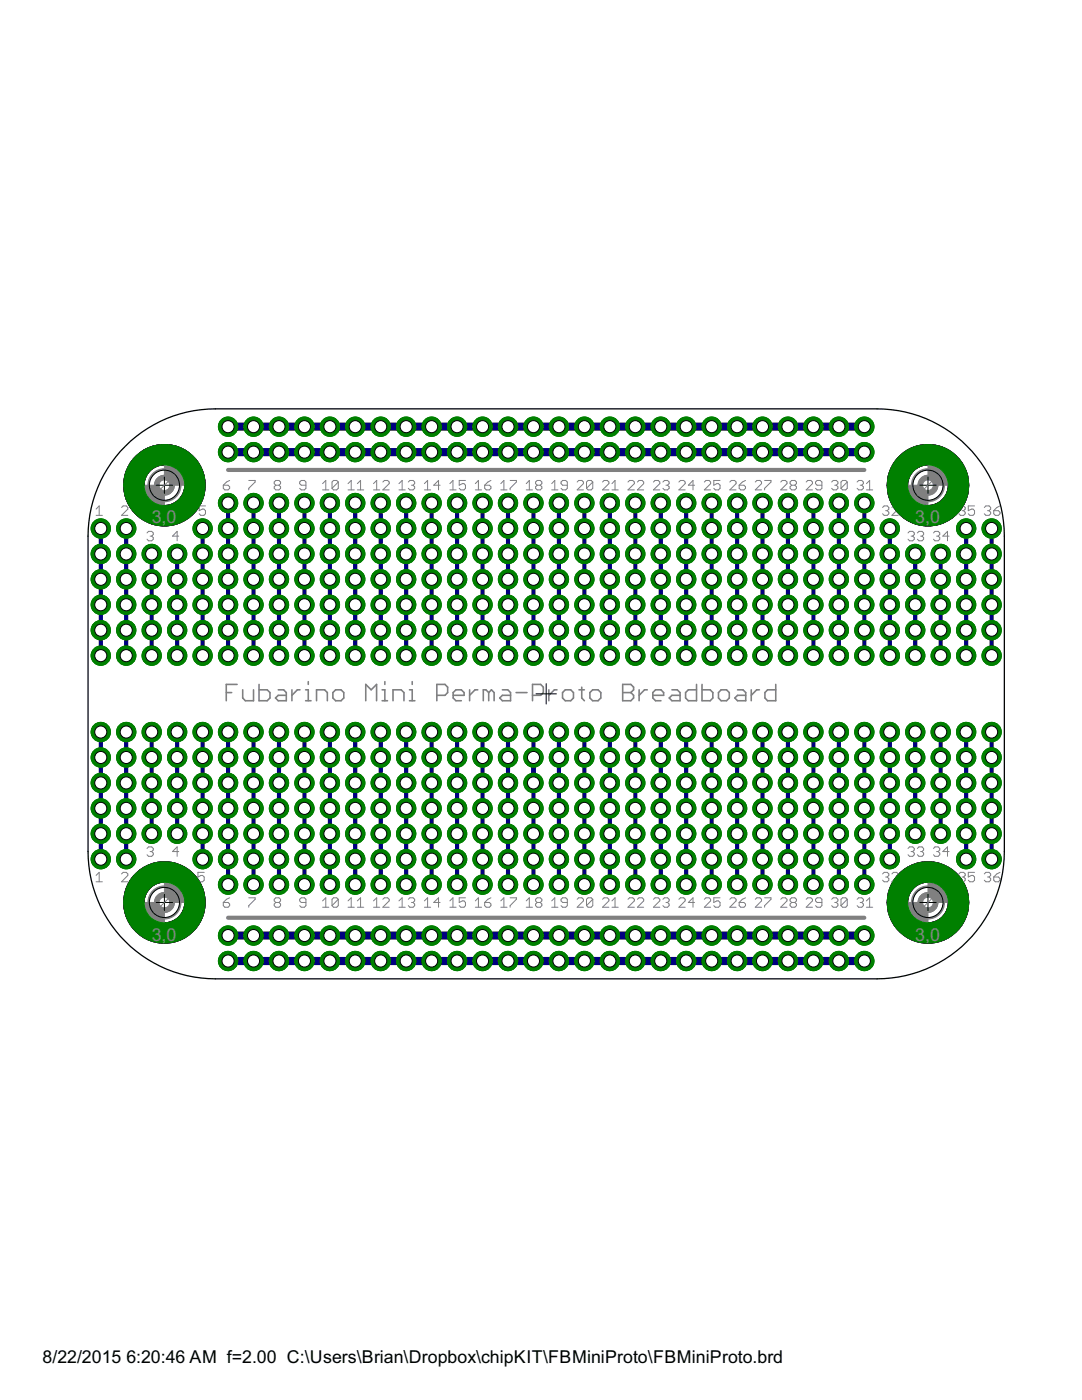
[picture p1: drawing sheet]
<svg xmlns="http://www.w3.org/2000/svg" width="216mm" height="279mm" viewBox="0 0 216 279" stroke-linecap="round" stroke-linejoin="round" font-family="sans-serif">
<defs><g id="words">
<g font-size="4" fill="#808080">
<text x="30.3" y="104.5">3,0</text>
<text x="182.6" y="104.5">3,0</text>
<text x="30.3" y="187.7">3,0</text>
<text x="182.6" y="187.7">3,0</text>
</g>
<g font-size="4">
<text x="8.5" y="272">8/22/2015</text>
<text x="25.2" y="272">6:20:46 AM f=2.00 C:\Users\Brian\Dropbox\chipKIT\FBMiniProto\FBMiniProto.brd</text>
</g>
</g></defs>
<g fill="#000080" stroke="#000080" stroke-width=".2">
<path d="M27.2 174.2a8.1 8.1 0 0 1 12.7 2 8.1 8.1 0 0 1-5.1 11.8 8.1 8.1 0 0 1-10.1-7.9h4a4.1 4.1 0 0 1 6.1-3.5 4.1 4.1 0 0 1 .3 6.9 4.1 4.1 0 0 1-6.3-2.9l-.1-.5h-4a8.1 8.1 0 0 1 2.5-5.9z" fill-rule="evenodd"/>
<path d="M179.6 174.2a8.1 8.1 0 0 1 12.7 2 8.1 8.1 0 0 1-5.1 11.8 8.1 8.1 0 0 1-10.2-7.9h4.1a4.1 4.1 0 0 1 6-3.5 4.1 4.1 0 0 1 .3 6.9 4.1 4.1 0 0 1-6.3-2.9v-.5h-4.1a8.1 8.1 0 0 1 2.6-5.9z" fill-rule="evenodd"/>
<path d="M27.2 90.9a8.1 8.1 0 0 1 12.7 2 8.1 8.1 0 0 1-5.1 11.8 8.1 8.1 0 0 1-10.1-7.9h4a4.1 4.1 0 0 1 6.1-3.5 4.1 4.1 0 0 1 .3 7 4.1 4.1 0 0 1-6.3-3l-.1-.5h-4a8.1 8.1 0 0 1 2.5-5.9z" fill-rule="evenodd"/>
<path d="M179.6 90.9a8.1 8.1 0 0 1 12.7 2 8.1 8.1 0 0 1-5.1 11.8 8.1 8.1 0 0 1-10.2-7.9h4.1a4.1 4.1 0 0 1 6-3.5 4.1 4.1 0 0 1 .3 7 4.1 4.1 0 0 1-6.3-3v-.5h-4.1a8.1 8.1 0 0 1 2.6-5.9z" fill-rule="evenodd"/>
<path d="M27.2 174.2a8.1 8.1 0 0 1 12.7 2 8.1 8.1 0 0 1-5.1 11.8 8.1 8.1 0 0 1-10.1-7.9h4a4.1 4.1 0 0 1 6.1-3.5 4.1 4.1 0 0 1 .3 6.9 4.1 4.1 0 0 1-6.3-2.9l-.1-.5h-4a8.1 8.1 0 0 1 2.5-5.9z" fill-rule="evenodd"/>
<path d="M179.6 174.2a8.1 8.1 0 0 1 12.7 2 8.1 8.1 0 0 1-5.1 11.8 8.1 8.1 0 0 1-10.2-7.9h4.1a4.1 4.1 0 0 1 6-3.5 4.1 4.1 0 0 1 .3 6.9 4.1 4.1 0 0 1-6.3-2.9v-.5h-4.1a8.1 8.1 0 0 1 2.6-5.9z" fill-rule="evenodd"/>
<path d="M27.2 90.9a8.1 8.1 0 0 1 12.7 2 8.1 8.1 0 0 1-5.1 11.8 8.1 8.1 0 0 1-10.1-7.9h4a4.1 4.1 0 0 1 6.1-3.5 4.1 4.1 0 0 1 .3 7 4.1 4.1 0 0 1-6.3-3l-.1-.5h-4a8.1 8.1 0 0 1 2.5-5.9z" fill-rule="evenodd"/>
<path d="M179.6 90.9a8.1 8.1 0 0 1 12.7 2 8.1 8.1 0 0 1-5.1 11.8 8.1 8.1 0 0 1-10.2-7.9h4.1a4.1 4.1 0 0 1 6-3.5 4.1 4.1 0 0 1 .3 7 4.1 4.1 0 0 1-6.3-3v-.5h-4.1a8.1 8.1 0 0 1 2.6-5.9z" fill-rule="evenodd"/>
</g>
<g fill="none" stroke="#000080" stroke-width=".83">
<path d="M20.1 105.5v25.4M25.2 105.5v25.4M30.3 110.6v20.3M35.3 110.6v20.3M40.4 105.5v25.4M45.5 100.4v30.5M50.6 100.4v30.5M55.7 100.4v30.5M60.7 100.4v30.5M65.8 100.4v30.5M70.9 100.4v30.5M76 100.4v30.5"/>
<path d="M81 100.4v30.5M86.1 100.4v30.5M91.2 100.4v30.5M96.3 100.4v30.5M101.4 100.4v30.5M106.4 100.4v30.5M111.5 100.4v30.5M116.6 100.4v30.5M121.7 100.4v30.5M126.8 100.4v30.5M131.8 100.4v30.5M136.9 100.4v30.5"/>
<path d="M142 100.4v30.5M147.1 100.4v30.5M152.1 100.4v30.5M157.2 100.4v30.5M162.3 100.4v30.5M167.4 100.4v30.5M172.5 100.4v30.5M177.5 105.5v25.4M182.6 110.6v20.3M187.7 110.6v20.3M192.8 105.5v25.4M197.9 105.5v25.4"/>
<path d="M20.1 146.1v25.4M25.2 146.1v25.4M30.3 146.1v20.3M35.3 146.1v20.3M40.4 146.1v25.4M45.5 146.1v30.5M50.6 146.1v30.5M55.7 146.1v30.5M60.7 146.1v30.5M65.8 146.1v30.5M70.9 146.1v30.5M76 146.1v30.5"/>
<path d="M81 146.1v30.5M86.1 146.1v30.5M91.2 146.1v30.5M96.3 146.1v30.5M101.4 146.1v30.5M106.4 146.1v30.5M111.5 146.1v30.5M116.6 146.1v30.5M121.7 146.1v30.5M126.8 146.1v30.5M131.8 146.1v30.5M136.9 146.1v30.5"/>
<path d="M142 146.1v30.5M147.1 146.1v30.5M152.1 146.1v30.5M157.2 146.1v30.5M162.3 146.1v30.5M167.4 146.1v30.5M172.5 146.1v30.5M177.5 146.1v25.4M182.6 146.1v20.3M187.7 146.1v20.3M192.8 146.1v25.4M197.9 146.1v25.4"/>
</g>
<path d="M45.5 85.2h127M45.5 90.2h127M45.5 186.7h127M45.5 191.8h127" fill="none" stroke="#000080" stroke-width="1.6"/>
<circle cx="35.3" cy="166.4" r="1.93" fill="#008000" stroke="#008000" stroke-width=".2"/>
<circle cx="35.3" cy="166.4" r="1.21" fill="#fff" stroke="#000" stroke-width=".2"/>
<circle cx="35.3" cy="161.3" r="1.93" fill="#008000" stroke="#008000" stroke-width=".2"/>
<circle cx="35.3" cy="161.3" r="1.21" fill="#fff" stroke="#000" stroke-width=".2"/>
<circle cx="35.3" cy="156.3" r="1.93" fill="#008000" stroke="#008000" stroke-width=".2"/>
<circle cx="35.3" cy="156.3" r="1.21" fill="#fff" stroke="#000" stroke-width=".2"/>
<circle cx="35.3" cy="151.2" r="1.93" fill="#008000" stroke="#008000" stroke-width=".2"/>
<circle cx="35.3" cy="151.2" r="1.21" fill="#fff" stroke="#000" stroke-width=".2"/>
<circle cx="35.3" cy="146.1" r="1.93" fill="#008000" stroke="#008000" stroke-width=".2"/>
<circle cx="35.3" cy="146.1" r="1.21" fill="#fff" stroke="#000" stroke-width=".2"/>
<circle cx="40.4" cy="166.4" r="1.93" fill="#008000" stroke="#008000" stroke-width=".2"/>
<circle cx="40.4" cy="166.4" r="1.21" fill="#fff" stroke="#000" stroke-width=".2"/>
<circle cx="40.4" cy="161.3" r="1.93" fill="#008000" stroke="#008000" stroke-width=".2"/>
<circle cx="40.4" cy="161.3" r="1.21" fill="#fff" stroke="#000" stroke-width=".2"/>
<circle cx="40.4" cy="156.3" r="1.93" fill="#008000" stroke="#008000" stroke-width=".2"/>
<circle cx="40.4" cy="156.3" r="1.21" fill="#fff" stroke="#000" stroke-width=".2"/>
<circle cx="40.4" cy="151.2" r="1.93" fill="#008000" stroke="#008000" stroke-width=".2"/>
<circle cx="40.4" cy="151.2" r="1.21" fill="#fff" stroke="#000" stroke-width=".2"/>
<circle cx="40.4" cy="146.1" r="1.93" fill="#008000" stroke="#008000" stroke-width=".2"/>
<circle cx="40.4" cy="146.1" r="1.21" fill="#fff" stroke="#000" stroke-width=".2"/>
<circle cx="45.5" cy="166.4" r="1.93" fill="#008000" stroke="#008000" stroke-width=".2"/>
<circle cx="45.5" cy="166.4" r="1.21" fill="#fff" stroke="#000" stroke-width=".2"/>
<circle cx="45.5" cy="161.3" r="1.93" fill="#008000" stroke="#008000" stroke-width=".2"/>
<circle cx="45.5" cy="161.3" r="1.21" fill="#fff" stroke="#000" stroke-width=".2"/>
<circle cx="45.5" cy="156.3" r="1.93" fill="#008000" stroke="#008000" stroke-width=".2"/>
<circle cx="45.5" cy="156.3" r="1.21" fill="#fff" stroke="#000" stroke-width=".2"/>
<circle cx="45.5" cy="151.2" r="1.93" fill="#008000" stroke="#008000" stroke-width=".2"/>
<circle cx="45.5" cy="151.2" r="1.21" fill="#fff" stroke="#000" stroke-width=".2"/>
<circle cx="45.5" cy="146.1" r="1.93" fill="#008000" stroke="#008000" stroke-width=".2"/>
<circle cx="45.5" cy="146.1" r="1.21" fill="#fff" stroke="#000" stroke-width=".2"/>
<circle cx="50.6" cy="166.4" r="1.93" fill="#008000" stroke="#008000" stroke-width=".2"/>
<circle cx="50.6" cy="166.4" r="1.21" fill="#fff" stroke="#000" stroke-width=".2"/>
<circle cx="50.6" cy="161.3" r="1.93" fill="#008000" stroke="#008000" stroke-width=".2"/>
<circle cx="50.6" cy="161.3" r="1.21" fill="#fff" stroke="#000" stroke-width=".2"/>
<circle cx="50.6" cy="156.3" r="1.93" fill="#008000" stroke="#008000" stroke-width=".2"/>
<circle cx="50.6" cy="156.3" r="1.21" fill="#fff" stroke="#000" stroke-width=".2"/>
<circle cx="50.6" cy="151.2" r="1.93" fill="#008000" stroke="#008000" stroke-width=".2"/>
<circle cx="50.6" cy="151.2" r="1.21" fill="#fff" stroke="#000" stroke-width=".2"/>
<circle cx="50.6" cy="146.1" r="1.93" fill="#008000" stroke="#008000" stroke-width=".2"/>
<circle cx="50.6" cy="146.1" r="1.21" fill="#fff" stroke="#000" stroke-width=".2"/>
<circle cx="55.7" cy="166.4" r="1.93" fill="#008000" stroke="#008000" stroke-width=".2"/>
<circle cx="55.7" cy="166.4" r="1.21" fill="#fff" stroke="#000" stroke-width=".2"/>
<circle cx="55.7" cy="161.3" r="1.93" fill="#008000" stroke="#008000" stroke-width=".2"/>
<circle cx="55.7" cy="161.3" r="1.21" fill="#fff" stroke="#000" stroke-width=".2"/>
<circle cx="55.7" cy="156.3" r="1.93" fill="#008000" stroke="#008000" stroke-width=".2"/>
<circle cx="55.7" cy="156.3" r="1.21" fill="#fff" stroke="#000" stroke-width=".2"/>
<circle cx="55.7" cy="151.2" r="1.93" fill="#008000" stroke="#008000" stroke-width=".2"/>
<circle cx="55.7" cy="151.2" r="1.21" fill="#fff" stroke="#000" stroke-width=".2"/>
<circle cx="55.7" cy="146.1" r="1.93" fill="#008000" stroke="#008000" stroke-width=".2"/>
<circle cx="55.7" cy="146.1" r="1.21" fill="#fff" stroke="#000" stroke-width=".2"/>
<circle cx="60.7" cy="166.4" r="1.93" fill="#008000" stroke="#008000" stroke-width=".2"/>
<circle cx="60.7" cy="166.4" r="1.21" fill="#fff" stroke="#000" stroke-width=".2"/>
<circle cx="60.7" cy="161.3" r="1.93" fill="#008000" stroke="#008000" stroke-width=".2"/>
<circle cx="60.7" cy="161.3" r="1.21" fill="#fff" stroke="#000" stroke-width=".2"/>
<circle cx="60.7" cy="156.3" r="1.93" fill="#008000" stroke="#008000" stroke-width=".2"/>
<circle cx="60.7" cy="156.3" r="1.21" fill="#fff" stroke="#000" stroke-width=".2"/>
<circle cx="60.7" cy="151.2" r="1.93" fill="#008000" stroke="#008000" stroke-width=".2"/>
<circle cx="60.7" cy="151.2" r="1.21" fill="#fff" stroke="#000" stroke-width=".2"/>
<circle cx="60.7" cy="146.1" r="1.93" fill="#008000" stroke="#008000" stroke-width=".2"/>
<circle cx="60.7" cy="146.1" r="1.21" fill="#fff" stroke="#000" stroke-width=".2"/>
<circle cx="70.9" cy="166.4" r="1.93" fill="#008000" stroke="#008000" stroke-width=".2"/>
<circle cx="70.9" cy="166.4" r="1.21" fill="#fff" stroke="#000" stroke-width=".2"/>
<circle cx="70.9" cy="161.3" r="1.93" fill="#008000" stroke="#008000" stroke-width=".2"/>
<circle cx="70.9" cy="161.3" r="1.21" fill="#fff" stroke="#000" stroke-width=".2"/>
<circle cx="70.9" cy="156.3" r="1.93" fill="#008000" stroke="#008000" stroke-width=".2"/>
<circle cx="70.9" cy="156.3" r="1.21" fill="#fff" stroke="#000" stroke-width=".2"/>
<circle cx="70.9" cy="151.2" r="1.93" fill="#008000" stroke="#008000" stroke-width=".2"/>
<circle cx="70.9" cy="151.2" r="1.21" fill="#fff" stroke="#000" stroke-width=".2"/>
<circle cx="70.9" cy="146.1" r="1.93" fill="#008000" stroke="#008000" stroke-width=".2"/>
<circle cx="70.9" cy="146.1" r="1.21" fill="#fff" stroke="#000" stroke-width=".2"/>
<circle cx="65.8" cy="166.4" r="1.93" fill="#008000" stroke="#008000" stroke-width=".2"/>
<circle cx="65.8" cy="166.4" r="1.21" fill="#fff" stroke="#000" stroke-width=".2"/>
<circle cx="65.8" cy="161.3" r="1.93" fill="#008000" stroke="#008000" stroke-width=".2"/>
<circle cx="65.8" cy="161.3" r="1.21" fill="#fff" stroke="#000" stroke-width=".2"/>
<circle cx="65.8" cy="156.3" r="1.93" fill="#008000" stroke="#008000" stroke-width=".2"/>
<circle cx="65.8" cy="156.3" r="1.21" fill="#fff" stroke="#000" stroke-width=".2"/>
<circle cx="65.8" cy="151.2" r="1.93" fill="#008000" stroke="#008000" stroke-width=".2"/>
<circle cx="65.8" cy="151.2" r="1.21" fill="#fff" stroke="#000" stroke-width=".2"/>
<circle cx="65.8" cy="146.1" r="1.93" fill="#008000" stroke="#008000" stroke-width=".2"/>
<circle cx="65.8" cy="146.1" r="1.21" fill="#fff" stroke="#000" stroke-width=".2"/>
<circle cx="76" cy="166.4" r="1.93" fill="#008000" stroke="#008000" stroke-width=".2"/>
<circle cx="76" cy="166.4" r="1.21" fill="#fff" stroke="#000" stroke-width=".2"/>
<circle cx="76" cy="161.3" r="1.93" fill="#008000" stroke="#008000" stroke-width=".2"/>
<circle cx="76" cy="161.3" r="1.21" fill="#fff" stroke="#000" stroke-width=".2"/>
<circle cx="76" cy="156.3" r="1.93" fill="#008000" stroke="#008000" stroke-width=".2"/>
<circle cx="76" cy="156.3" r="1.21" fill="#fff" stroke="#000" stroke-width=".2"/>
<circle cx="76" cy="151.2" r="1.93" fill="#008000" stroke="#008000" stroke-width=".2"/>
<circle cx="76" cy="151.2" r="1.21" fill="#fff" stroke="#000" stroke-width=".2"/>
<circle cx="76" cy="146.1" r="1.93" fill="#008000" stroke="#008000" stroke-width=".2"/>
<circle cx="76" cy="146.1" r="1.21" fill="#fff" stroke="#000" stroke-width=".2"/>
<circle cx="81" cy="166.4" r="1.93" fill="#008000" stroke="#008000" stroke-width=".2"/>
<circle cx="81" cy="166.4" r="1.21" fill="#fff" stroke="#000" stroke-width=".2"/>
<circle cx="81" cy="161.3" r="1.93" fill="#008000" stroke="#008000" stroke-width=".2"/>
<circle cx="81" cy="161.3" r="1.21" fill="#fff" stroke="#000" stroke-width=".2"/>
<circle cx="81" cy="156.3" r="1.93" fill="#008000" stroke="#008000" stroke-width=".2"/>
<circle cx="81" cy="156.3" r="1.21" fill="#fff" stroke="#000" stroke-width=".2"/>
<circle cx="81" cy="151.2" r="1.93" fill="#008000" stroke="#008000" stroke-width=".2"/>
<circle cx="81" cy="151.2" r="1.21" fill="#fff" stroke="#000" stroke-width=".2"/>
<circle cx="81" cy="146.1" r="1.93" fill="#008000" stroke="#008000" stroke-width=".2"/>
<circle cx="81" cy="146.1" r="1.21" fill="#fff" stroke="#000" stroke-width=".2"/>
<circle cx="86.1" cy="166.4" r="1.93" fill="#008000" stroke="#008000" stroke-width=".2"/>
<circle cx="86.1" cy="166.4" r="1.21" fill="#fff" stroke="#000" stroke-width=".2"/>
<circle cx="86.1" cy="161.3" r="1.93" fill="#008000" stroke="#008000" stroke-width=".2"/>
<circle cx="86.1" cy="161.3" r="1.21" fill="#fff" stroke="#000" stroke-width=".2"/>
<circle cx="86.1" cy="156.3" r="1.93" fill="#008000" stroke="#008000" stroke-width=".2"/>
<circle cx="86.1" cy="156.3" r="1.21" fill="#fff" stroke="#000" stroke-width=".2"/>
<circle cx="86.1" cy="151.2" r="1.93" fill="#008000" stroke="#008000" stroke-width=".2"/>
<circle cx="86.1" cy="151.2" r="1.21" fill="#fff" stroke="#000" stroke-width=".2"/>
<circle cx="86.1" cy="146.1" r="1.93" fill="#008000" stroke="#008000" stroke-width=".2"/>
<circle cx="86.1" cy="146.1" r="1.21" fill="#fff" stroke="#000" stroke-width=".2"/>
<circle cx="91.2" cy="166.4" r="1.93" fill="#008000" stroke="#008000" stroke-width=".2"/>
<circle cx="91.2" cy="166.4" r="1.21" fill="#fff" stroke="#000" stroke-width=".2"/>
<circle cx="91.2" cy="161.3" r="1.93" fill="#008000" stroke="#008000" stroke-width=".2"/>
<circle cx="91.2" cy="161.3" r="1.21" fill="#fff" stroke="#000" stroke-width=".2"/>
<circle cx="91.2" cy="156.3" r="1.93" fill="#008000" stroke="#008000" stroke-width=".2"/>
<circle cx="91.2" cy="156.3" r="1.21" fill="#fff" stroke="#000" stroke-width=".2"/>
<circle cx="91.2" cy="151.2" r="1.93" fill="#008000" stroke="#008000" stroke-width=".2"/>
<circle cx="91.2" cy="151.2" r="1.21" fill="#fff" stroke="#000" stroke-width=".2"/>
<circle cx="91.2" cy="146.1" r="1.93" fill="#008000" stroke="#008000" stroke-width=".2"/>
<circle cx="91.2" cy="146.1" r="1.21" fill="#fff" stroke="#000" stroke-width=".2"/>
<circle cx="96.3" cy="166.4" r="1.93" fill="#008000" stroke="#008000" stroke-width=".2"/>
<circle cx="96.3" cy="166.4" r="1.21" fill="#fff" stroke="#000" stroke-width=".2"/>
<circle cx="96.3" cy="161.3" r="1.93" fill="#008000" stroke="#008000" stroke-width=".2"/>
<circle cx="96.3" cy="161.3" r="1.21" fill="#fff" stroke="#000" stroke-width=".2"/>
<circle cx="96.3" cy="156.3" r="1.93" fill="#008000" stroke="#008000" stroke-width=".2"/>
<circle cx="96.3" cy="156.3" r="1.21" fill="#fff" stroke="#000" stroke-width=".2"/>
<circle cx="96.3" cy="151.2" r="1.93" fill="#008000" stroke="#008000" stroke-width=".2"/>
<circle cx="96.3" cy="151.2" r="1.21" fill="#fff" stroke="#000" stroke-width=".2"/>
<circle cx="96.3" cy="146.1" r="1.93" fill="#008000" stroke="#008000" stroke-width=".2"/>
<circle cx="96.3" cy="146.1" r="1.21" fill="#fff" stroke="#000" stroke-width=".2"/>
<circle cx="101.4" cy="166.4" r="1.93" fill="#008000" stroke="#008000" stroke-width=".2"/>
<circle cx="101.4" cy="166.4" r="1.21" fill="#fff" stroke="#000" stroke-width=".2"/>
<circle cx="101.4" cy="161.3" r="1.93" fill="#008000" stroke="#008000" stroke-width=".2"/>
<circle cx="101.4" cy="161.3" r="1.21" fill="#fff" stroke="#000" stroke-width=".2"/>
<circle cx="101.4" cy="156.3" r="1.93" fill="#008000" stroke="#008000" stroke-width=".2"/>
<circle cx="101.4" cy="156.3" r="1.21" fill="#fff" stroke="#000" stroke-width=".2"/>
<circle cx="101.4" cy="151.2" r="1.93" fill="#008000" stroke="#008000" stroke-width=".2"/>
<circle cx="101.4" cy="151.2" r="1.21" fill="#fff" stroke="#000" stroke-width=".2"/>
<circle cx="101.4" cy="146.1" r="1.93" fill="#008000" stroke="#008000" stroke-width=".2"/>
<circle cx="101.4" cy="146.1" r="1.21" fill="#fff" stroke="#000" stroke-width=".2"/>
<circle cx="106.4" cy="166.4" r="1.93" fill="#008000" stroke="#008000" stroke-width=".2"/>
<circle cx="106.4" cy="166.4" r="1.21" fill="#fff" stroke="#000" stroke-width=".2"/>
<circle cx="106.4" cy="161.3" r="1.93" fill="#008000" stroke="#008000" stroke-width=".2"/>
<circle cx="106.4" cy="161.3" r="1.21" fill="#fff" stroke="#000" stroke-width=".2"/>
<circle cx="106.4" cy="156.3" r="1.93" fill="#008000" stroke="#008000" stroke-width=".2"/>
<circle cx="106.4" cy="156.3" r="1.21" fill="#fff" stroke="#000" stroke-width=".2"/>
<circle cx="106.4" cy="151.2" r="1.93" fill="#008000" stroke="#008000" stroke-width=".2"/>
<circle cx="106.4" cy="151.2" r="1.21" fill="#fff" stroke="#000" stroke-width=".2"/>
<circle cx="106.4" cy="146.1" r="1.93" fill="#008000" stroke="#008000" stroke-width=".2"/>
<circle cx="106.4" cy="146.1" r="1.21" fill="#fff" stroke="#000" stroke-width=".2"/>
<circle cx="111.5" cy="166.4" r="1.93" fill="#008000" stroke="#008000" stroke-width=".2"/>
<circle cx="111.5" cy="166.4" r="1.21" fill="#fff" stroke="#000" stroke-width=".2"/>
<circle cx="111.5" cy="161.3" r="1.93" fill="#008000" stroke="#008000" stroke-width=".2"/>
<circle cx="111.5" cy="161.3" r="1.21" fill="#fff" stroke="#000" stroke-width=".2"/>
<circle cx="111.5" cy="156.3" r="1.93" fill="#008000" stroke="#008000" stroke-width=".2"/>
<circle cx="111.5" cy="156.3" r="1.21" fill="#fff" stroke="#000" stroke-width=".2"/>
<circle cx="111.5" cy="151.2" r="1.93" fill="#008000" stroke="#008000" stroke-width=".2"/>
<circle cx="111.5" cy="151.2" r="1.21" fill="#fff" stroke="#000" stroke-width=".2"/>
<circle cx="111.5" cy="146.1" r="1.93" fill="#008000" stroke="#008000" stroke-width=".2"/>
<circle cx="111.5" cy="146.1" r="1.21" fill="#fff" stroke="#000" stroke-width=".2"/>
<circle cx="121.7" cy="166.4" r="1.93" fill="#008000" stroke="#008000" stroke-width=".2"/>
<circle cx="121.7" cy="166.4" r="1.21" fill="#fff" stroke="#000" stroke-width=".2"/>
<circle cx="121.7" cy="161.3" r="1.93" fill="#008000" stroke="#008000" stroke-width=".2"/>
<circle cx="121.7" cy="161.3" r="1.21" fill="#fff" stroke="#000" stroke-width=".2"/>
<circle cx="121.7" cy="156.3" r="1.93" fill="#008000" stroke="#008000" stroke-width=".2"/>
<circle cx="121.7" cy="156.3" r="1.21" fill="#fff" stroke="#000" stroke-width=".2"/>
<circle cx="121.7" cy="151.2" r="1.93" fill="#008000" stroke="#008000" stroke-width=".2"/>
<circle cx="121.7" cy="151.2" r="1.21" fill="#fff" stroke="#000" stroke-width=".2"/>
<circle cx="121.7" cy="146.1" r="1.93" fill="#008000" stroke="#008000" stroke-width=".2"/>
<circle cx="121.7" cy="146.1" r="1.21" fill="#fff" stroke="#000" stroke-width=".2"/>
<circle cx="116.6" cy="166.4" r="1.93" fill="#008000" stroke="#008000" stroke-width=".2"/>
<circle cx="116.6" cy="166.4" r="1.21" fill="#fff" stroke="#000" stroke-width=".2"/>
<circle cx="116.6" cy="161.3" r="1.93" fill="#008000" stroke="#008000" stroke-width=".2"/>
<circle cx="116.6" cy="161.3" r="1.21" fill="#fff" stroke="#000" stroke-width=".2"/>
<circle cx="116.6" cy="156.3" r="1.93" fill="#008000" stroke="#008000" stroke-width=".2"/>
<circle cx="116.6" cy="156.3" r="1.21" fill="#fff" stroke="#000" stroke-width=".2"/>
<circle cx="116.6" cy="151.2" r="1.93" fill="#008000" stroke="#008000" stroke-width=".2"/>
<circle cx="116.6" cy="151.2" r="1.21" fill="#fff" stroke="#000" stroke-width=".2"/>
<circle cx="116.6" cy="146.1" r="1.93" fill="#008000" stroke="#008000" stroke-width=".2"/>
<circle cx="116.6" cy="146.1" r="1.21" fill="#fff" stroke="#000" stroke-width=".2"/>
<circle cx="126.8" cy="166.4" r="1.93" fill="#008000" stroke="#008000" stroke-width=".2"/>
<circle cx="126.8" cy="166.4" r="1.21" fill="#fff" stroke="#000" stroke-width=".2"/>
<circle cx="126.8" cy="161.3" r="1.93" fill="#008000" stroke="#008000" stroke-width=".2"/>
<circle cx="126.8" cy="161.3" r="1.21" fill="#fff" stroke="#000" stroke-width=".2"/>
<circle cx="126.8" cy="156.3" r="1.93" fill="#008000" stroke="#008000" stroke-width=".2"/>
<circle cx="126.8" cy="156.3" r="1.21" fill="#fff" stroke="#000" stroke-width=".2"/>
<circle cx="126.8" cy="151.2" r="1.93" fill="#008000" stroke="#008000" stroke-width=".2"/>
<circle cx="126.8" cy="151.2" r="1.21" fill="#fff" stroke="#000" stroke-width=".2"/>
<circle cx="126.8" cy="146.1" r="1.93" fill="#008000" stroke="#008000" stroke-width=".2"/>
<circle cx="126.8" cy="146.1" r="1.21" fill="#fff" stroke="#000" stroke-width=".2"/>
<circle cx="131.8" cy="166.4" r="1.93" fill="#008000" stroke="#008000" stroke-width=".2"/>
<circle cx="131.8" cy="166.4" r="1.21" fill="#fff" stroke="#000" stroke-width=".2"/>
<circle cx="131.8" cy="161.3" r="1.93" fill="#008000" stroke="#008000" stroke-width=".2"/>
<circle cx="131.8" cy="161.3" r="1.21" fill="#fff" stroke="#000" stroke-width=".2"/>
<circle cx="131.8" cy="156.3" r="1.93" fill="#008000" stroke="#008000" stroke-width=".2"/>
<circle cx="131.8" cy="156.3" r="1.21" fill="#fff" stroke="#000" stroke-width=".2"/>
<circle cx="131.8" cy="151.2" r="1.93" fill="#008000" stroke="#008000" stroke-width=".2"/>
<circle cx="131.8" cy="151.2" r="1.21" fill="#fff" stroke="#000" stroke-width=".2"/>
<circle cx="131.8" cy="146.1" r="1.93" fill="#008000" stroke="#008000" stroke-width=".2"/>
<circle cx="131.8" cy="146.1" r="1.21" fill="#fff" stroke="#000" stroke-width=".2"/>
<circle cx="142" cy="166.4" r="1.93" fill="#008000" stroke="#008000" stroke-width=".2"/>
<circle cx="142" cy="166.4" r="1.21" fill="#fff" stroke="#000" stroke-width=".2"/>
<circle cx="142" cy="161.3" r="1.93" fill="#008000" stroke="#008000" stroke-width=".2"/>
<circle cx="142" cy="161.3" r="1.21" fill="#fff" stroke="#000" stroke-width=".2"/>
<circle cx="142" cy="156.3" r="1.93" fill="#008000" stroke="#008000" stroke-width=".2"/>
<circle cx="142" cy="156.3" r="1.21" fill="#fff" stroke="#000" stroke-width=".2"/>
<circle cx="142" cy="151.2" r="1.93" fill="#008000" stroke="#008000" stroke-width=".2"/>
<circle cx="142" cy="151.2" r="1.21" fill="#fff" stroke="#000" stroke-width=".2"/>
<circle cx="142" cy="146.1" r="1.93" fill="#008000" stroke="#008000" stroke-width=".2"/>
<circle cx="142" cy="146.1" r="1.21" fill="#fff" stroke="#000" stroke-width=".2"/>
<circle cx="136.9" cy="166.4" r="1.93" fill="#008000" stroke="#008000" stroke-width=".2"/>
<circle cx="136.9" cy="166.4" r="1.21" fill="#fff" stroke="#000" stroke-width=".2"/>
<circle cx="136.9" cy="161.3" r="1.93" fill="#008000" stroke="#008000" stroke-width=".2"/>
<circle cx="136.9" cy="161.3" r="1.21" fill="#fff" stroke="#000" stroke-width=".2"/>
<circle cx="136.9" cy="156.3" r="1.93" fill="#008000" stroke="#008000" stroke-width=".2"/>
<circle cx="136.9" cy="156.3" r="1.21" fill="#fff" stroke="#000" stroke-width=".2"/>
<circle cx="136.9" cy="151.2" r="1.93" fill="#008000" stroke="#008000" stroke-width=".2"/>
<circle cx="136.9" cy="151.2" r="1.21" fill="#fff" stroke="#000" stroke-width=".2"/>
<circle cx="136.9" cy="146.1" r="1.93" fill="#008000" stroke="#008000" stroke-width=".2"/>
<circle cx="136.9" cy="146.1" r="1.21" fill="#fff" stroke="#000" stroke-width=".2"/>
<circle cx="147.1" cy="166.4" r="1.93" fill="#008000" stroke="#008000" stroke-width=".2"/>
<circle cx="147.1" cy="166.4" r="1.21" fill="#fff" stroke="#000" stroke-width=".2"/>
<circle cx="147.1" cy="161.3" r="1.93" fill="#008000" stroke="#008000" stroke-width=".2"/>
<circle cx="147.1" cy="161.3" r="1.21" fill="#fff" stroke="#000" stroke-width=".2"/>
<circle cx="147.1" cy="156.3" r="1.93" fill="#008000" stroke="#008000" stroke-width=".2"/>
<circle cx="147.1" cy="156.3" r="1.21" fill="#fff" stroke="#000" stroke-width=".2"/>
<circle cx="147.1" cy="146.1" r="1.93" fill="#008000" stroke="#008000" stroke-width=".2"/>
<circle cx="147.1" cy="146.1" r="1.21" fill="#fff" stroke="#000" stroke-width=".2"/>
<circle cx="147.1" cy="151.2" r="1.93" fill="#008000" stroke="#008000" stroke-width=".2"/>
<circle cx="147.1" cy="151.2" r="1.21" fill="#fff" stroke="#000" stroke-width=".2"/>
<circle cx="152.1" cy="166.4" r="1.93" fill="#008000" stroke="#008000" stroke-width=".2"/>
<circle cx="152.1" cy="166.4" r="1.21" fill="#fff" stroke="#000" stroke-width=".2"/>
<circle cx="152.1" cy="161.3" r="1.93" fill="#008000" stroke="#008000" stroke-width=".2"/>
<circle cx="152.1" cy="161.3" r="1.21" fill="#fff" stroke="#000" stroke-width=".2"/>
<circle cx="152.1" cy="156.3" r="1.93" fill="#008000" stroke="#008000" stroke-width=".2"/>
<circle cx="152.1" cy="156.3" r="1.21" fill="#fff" stroke="#000" stroke-width=".2"/>
<circle cx="152.1" cy="151.2" r="1.93" fill="#008000" stroke="#008000" stroke-width=".2"/>
<circle cx="152.1" cy="151.2" r="1.21" fill="#fff" stroke="#000" stroke-width=".2"/>
<circle cx="152.1" cy="146.1" r="1.93" fill="#008000" stroke="#008000" stroke-width=".2"/>
<circle cx="152.1" cy="146.1" r="1.21" fill="#fff" stroke="#000" stroke-width=".2"/>
<circle cx="157.2" cy="166.4" r="1.93" fill="#008000" stroke="#008000" stroke-width=".2"/>
<circle cx="157.2" cy="166.4" r="1.21" fill="#fff" stroke="#000" stroke-width=".2"/>
<circle cx="157.2" cy="161.3" r="1.93" fill="#008000" stroke="#008000" stroke-width=".2"/>
<circle cx="157.2" cy="161.3" r="1.21" fill="#fff" stroke="#000" stroke-width=".2"/>
<circle cx="157.2" cy="156.3" r="1.93" fill="#008000" stroke="#008000" stroke-width=".2"/>
<circle cx="157.2" cy="156.3" r="1.21" fill="#fff" stroke="#000" stroke-width=".2"/>
<circle cx="157.2" cy="151.2" r="1.93" fill="#008000" stroke="#008000" stroke-width=".2"/>
<circle cx="157.2" cy="151.2" r="1.21" fill="#fff" stroke="#000" stroke-width=".2"/>
<circle cx="157.2" cy="146.1" r="1.93" fill="#008000" stroke="#008000" stroke-width=".2"/>
<circle cx="157.2" cy="146.1" r="1.21" fill="#fff" stroke="#000" stroke-width=".2"/>
<circle cx="162.3" cy="166.4" r="1.93" fill="#008000" stroke="#008000" stroke-width=".2"/>
<circle cx="162.3" cy="166.4" r="1.21" fill="#fff" stroke="#000" stroke-width=".2"/>
<circle cx="162.3" cy="161.3" r="1.93" fill="#008000" stroke="#008000" stroke-width=".2"/>
<circle cx="162.3" cy="161.3" r="1.21" fill="#fff" stroke="#000" stroke-width=".2"/>
<circle cx="162.3" cy="156.3" r="1.93" fill="#008000" stroke="#008000" stroke-width=".2"/>
<circle cx="162.3" cy="156.3" r="1.21" fill="#fff" stroke="#000" stroke-width=".2"/>
<circle cx="162.3" cy="151.2" r="1.93" fill="#008000" stroke="#008000" stroke-width=".2"/>
<circle cx="162.3" cy="151.2" r="1.21" fill="#fff" stroke="#000" stroke-width=".2"/>
<circle cx="162.3" cy="146.1" r="1.93" fill="#008000" stroke="#008000" stroke-width=".2"/>
<circle cx="162.3" cy="146.1" r="1.21" fill="#fff" stroke="#000" stroke-width=".2"/>
<circle cx="172.5" cy="166.4" r="1.93" fill="#008000" stroke="#008000" stroke-width=".2"/>
<circle cx="172.5" cy="166.4" r="1.21" fill="#fff" stroke="#000" stroke-width=".2"/>
<circle cx="172.5" cy="161.3" r="1.93" fill="#008000" stroke="#008000" stroke-width=".2"/>
<circle cx="172.5" cy="161.3" r="1.21" fill="#fff" stroke="#000" stroke-width=".2"/>
<circle cx="172.5" cy="156.3" r="1.93" fill="#008000" stroke="#008000" stroke-width=".2"/>
<circle cx="172.5" cy="156.3" r="1.21" fill="#fff" stroke="#000" stroke-width=".2"/>
<circle cx="172.5" cy="151.2" r="1.93" fill="#008000" stroke="#008000" stroke-width=".2"/>
<circle cx="172.5" cy="151.2" r="1.21" fill="#fff" stroke="#000" stroke-width=".2"/>
<circle cx="172.5" cy="146.1" r="1.93" fill="#008000" stroke="#008000" stroke-width=".2"/>
<circle cx="172.5" cy="146.1" r="1.21" fill="#fff" stroke="#000" stroke-width=".2"/>
<circle cx="167.4" cy="166.4" r="1.93" fill="#008000" stroke="#008000" stroke-width=".2"/>
<circle cx="167.4" cy="166.4" r="1.21" fill="#fff" stroke="#000" stroke-width=".2"/>
<circle cx="167.4" cy="161.3" r="1.93" fill="#008000" stroke="#008000" stroke-width=".2"/>
<circle cx="167.4" cy="161.3" r="1.21" fill="#fff" stroke="#000" stroke-width=".2"/>
<circle cx="167.4" cy="156.3" r="1.93" fill="#008000" stroke="#008000" stroke-width=".2"/>
<circle cx="167.4" cy="156.3" r="1.21" fill="#fff" stroke="#000" stroke-width=".2"/>
<circle cx="167.4" cy="151.2" r="1.93" fill="#008000" stroke="#008000" stroke-width=".2"/>
<circle cx="167.4" cy="151.2" r="1.21" fill="#fff" stroke="#000" stroke-width=".2"/>
<circle cx="167.4" cy="146.1" r="1.93" fill="#008000" stroke="#008000" stroke-width=".2"/>
<circle cx="167.4" cy="146.1" r="1.21" fill="#fff" stroke="#000" stroke-width=".2"/>
<circle cx="177.5" cy="166.4" r="1.93" fill="#008000" stroke="#008000" stroke-width=".2"/>
<circle cx="177.5" cy="166.4" r="1.21" fill="#fff" stroke="#000" stroke-width=".2"/>
<circle cx="177.5" cy="161.3" r="1.93" fill="#008000" stroke="#008000" stroke-width=".2"/>
<circle cx="177.5" cy="161.3" r="1.21" fill="#fff" stroke="#000" stroke-width=".2"/>
<circle cx="177.5" cy="156.3" r="1.93" fill="#008000" stroke="#008000" stroke-width=".2"/>
<circle cx="177.5" cy="156.3" r="1.21" fill="#fff" stroke="#000" stroke-width=".2"/>
<circle cx="177.5" cy="151.2" r="1.93" fill="#008000" stroke="#008000" stroke-width=".2"/>
<circle cx="177.5" cy="151.2" r="1.21" fill="#fff" stroke="#000" stroke-width=".2"/>
<circle cx="177.5" cy="146.1" r="1.93" fill="#008000" stroke="#008000" stroke-width=".2"/>
<circle cx="177.5" cy="146.1" r="1.21" fill="#fff" stroke="#000" stroke-width=".2"/>
<circle cx="182.6" cy="166.4" r="1.93" fill="#008000" stroke="#008000" stroke-width=".2"/>
<circle cx="182.6" cy="166.4" r="1.21" fill="#fff" stroke="#000" stroke-width=".2"/>
<circle cx="182.6" cy="161.3" r="1.93" fill="#008000" stroke="#008000" stroke-width=".2"/>
<circle cx="182.6" cy="161.3" r="1.21" fill="#fff" stroke="#000" stroke-width=".2"/>
<circle cx="182.6" cy="156.3" r="1.93" fill="#008000" stroke="#008000" stroke-width=".2"/>
<circle cx="182.6" cy="156.3" r="1.21" fill="#fff" stroke="#000" stroke-width=".2"/>
<circle cx="182.6" cy="151.2" r="1.93" fill="#008000" stroke="#008000" stroke-width=".2"/>
<circle cx="182.6" cy="151.2" r="1.21" fill="#fff" stroke="#000" stroke-width=".2"/>
<circle cx="182.6" cy="146.1" r="1.93" fill="#008000" stroke="#008000" stroke-width=".2"/>
<circle cx="182.6" cy="146.1" r="1.21" fill="#fff" stroke="#000" stroke-width=".2"/>
<circle cx="182.6" cy="110.6" r="1.93" fill="#008000" stroke="#008000" stroke-width=".2"/>
<circle cx="182.6" cy="110.6" r="1.21" fill="#fff" stroke="#000" stroke-width=".2"/>
<circle cx="182.6" cy="115.6" r="1.93" fill="#008000" stroke="#008000" stroke-width=".2"/>
<circle cx="182.6" cy="115.6" r="1.21" fill="#fff" stroke="#000" stroke-width=".2"/>
<circle cx="182.6" cy="120.7" r="1.93" fill="#008000" stroke="#008000" stroke-width=".2"/>
<circle cx="182.6" cy="120.7" r="1.21" fill="#fff" stroke="#000" stroke-width=".2"/>
<circle cx="182.6" cy="125.8" r="1.93" fill="#008000" stroke="#008000" stroke-width=".2"/>
<circle cx="182.6" cy="125.8" r="1.21" fill="#fff" stroke="#000" stroke-width=".2"/>
<circle cx="182.6" cy="130.9" r="1.93" fill="#008000" stroke="#008000" stroke-width=".2"/>
<circle cx="182.6" cy="130.9" r="1.21" fill="#fff" stroke="#000" stroke-width=".2"/>
<circle cx="177.5" cy="110.6" r="1.93" fill="#008000" stroke="#008000" stroke-width=".2"/>
<circle cx="177.5" cy="110.6" r="1.21" fill="#fff" stroke="#000" stroke-width=".2"/>
<circle cx="177.5" cy="115.6" r="1.93" fill="#008000" stroke="#008000" stroke-width=".2"/>
<circle cx="177.5" cy="115.6" r="1.21" fill="#fff" stroke="#000" stroke-width=".2"/>
<circle cx="177.5" cy="120.7" r="1.93" fill="#008000" stroke="#008000" stroke-width=".2"/>
<circle cx="177.5" cy="120.7" r="1.21" fill="#fff" stroke="#000" stroke-width=".2"/>
<circle cx="177.5" cy="125.8" r="1.93" fill="#008000" stroke="#008000" stroke-width=".2"/>
<circle cx="177.5" cy="125.8" r="1.21" fill="#fff" stroke="#000" stroke-width=".2"/>
<circle cx="177.5" cy="130.9" r="1.93" fill="#008000" stroke="#008000" stroke-width=".2"/>
<circle cx="177.5" cy="130.9" r="1.21" fill="#fff" stroke="#000" stroke-width=".2"/>
<circle cx="172.5" cy="110.6" r="1.93" fill="#008000" stroke="#008000" stroke-width=".2"/>
<circle cx="172.5" cy="110.6" r="1.21" fill="#fff" stroke="#000" stroke-width=".2"/>
<circle cx="172.5" cy="115.6" r="1.93" fill="#008000" stroke="#008000" stroke-width=".2"/>
<circle cx="172.5" cy="115.6" r="1.21" fill="#fff" stroke="#000" stroke-width=".2"/>
<circle cx="172.5" cy="120.7" r="1.93" fill="#008000" stroke="#008000" stroke-width=".2"/>
<circle cx="172.5" cy="120.7" r="1.21" fill="#fff" stroke="#000" stroke-width=".2"/>
<circle cx="172.5" cy="125.8" r="1.93" fill="#008000" stroke="#008000" stroke-width=".2"/>
<circle cx="172.5" cy="125.8" r="1.21" fill="#fff" stroke="#000" stroke-width=".2"/>
<circle cx="172.5" cy="130.9" r="1.93" fill="#008000" stroke="#008000" stroke-width=".2"/>
<circle cx="172.5" cy="130.9" r="1.21" fill="#fff" stroke="#000" stroke-width=".2"/>
<circle cx="167.4" cy="110.6" r="1.93" fill="#008000" stroke="#008000" stroke-width=".2"/>
<circle cx="167.4" cy="110.6" r="1.21" fill="#fff" stroke="#000" stroke-width=".2"/>
<circle cx="167.4" cy="115.6" r="1.93" fill="#008000" stroke="#008000" stroke-width=".2"/>
<circle cx="167.4" cy="115.6" r="1.21" fill="#fff" stroke="#000" stroke-width=".2"/>
<circle cx="167.4" cy="120.7" r="1.93" fill="#008000" stroke="#008000" stroke-width=".2"/>
<circle cx="167.4" cy="120.7" r="1.21" fill="#fff" stroke="#000" stroke-width=".2"/>
<circle cx="167.4" cy="125.8" r="1.93" fill="#008000" stroke="#008000" stroke-width=".2"/>
<circle cx="167.4" cy="125.8" r="1.21" fill="#fff" stroke="#000" stroke-width=".2"/>
<circle cx="167.4" cy="130.9" r="1.93" fill="#008000" stroke="#008000" stroke-width=".2"/>
<circle cx="167.4" cy="130.9" r="1.21" fill="#fff" stroke="#000" stroke-width=".2"/>
<circle cx="162.3" cy="110.6" r="1.93" fill="#008000" stroke="#008000" stroke-width=".2"/>
<circle cx="162.3" cy="110.6" r="1.21" fill="#fff" stroke="#000" stroke-width=".2"/>
<circle cx="162.3" cy="115.6" r="1.93" fill="#008000" stroke="#008000" stroke-width=".2"/>
<circle cx="162.3" cy="115.6" r="1.21" fill="#fff" stroke="#000" stroke-width=".2"/>
<circle cx="162.3" cy="120.7" r="1.93" fill="#008000" stroke="#008000" stroke-width=".2"/>
<circle cx="162.3" cy="120.7" r="1.21" fill="#fff" stroke="#000" stroke-width=".2"/>
<circle cx="162.3" cy="125.8" r="1.93" fill="#008000" stroke="#008000" stroke-width=".2"/>
<circle cx="162.3" cy="125.8" r="1.21" fill="#fff" stroke="#000" stroke-width=".2"/>
<circle cx="162.3" cy="130.9" r="1.93" fill="#008000" stroke="#008000" stroke-width=".2"/>
<circle cx="162.3" cy="130.9" r="1.21" fill="#fff" stroke="#000" stroke-width=".2"/>
<circle cx="157.2" cy="110.6" r="1.93" fill="#008000" stroke="#008000" stroke-width=".2"/>
<circle cx="157.2" cy="110.6" r="1.21" fill="#fff" stroke="#000" stroke-width=".2"/>
<circle cx="157.2" cy="115.6" r="1.93" fill="#008000" stroke="#008000" stroke-width=".2"/>
<circle cx="157.2" cy="115.6" r="1.21" fill="#fff" stroke="#000" stroke-width=".2"/>
<circle cx="157.2" cy="120.7" r="1.93" fill="#008000" stroke="#008000" stroke-width=".2"/>
<circle cx="157.2" cy="120.7" r="1.21" fill="#fff" stroke="#000" stroke-width=".2"/>
<circle cx="157.2" cy="125.8" r="1.93" fill="#008000" stroke="#008000" stroke-width=".2"/>
<circle cx="157.2" cy="125.8" r="1.21" fill="#fff" stroke="#000" stroke-width=".2"/>
<circle cx="157.2" cy="130.9" r="1.93" fill="#008000" stroke="#008000" stroke-width=".2"/>
<circle cx="157.2" cy="130.9" r="1.21" fill="#fff" stroke="#000" stroke-width=".2"/>
<circle cx="147.1" cy="110.6" r="1.93" fill="#008000" stroke="#008000" stroke-width=".2"/>
<circle cx="147.1" cy="110.6" r="1.21" fill="#fff" stroke="#000" stroke-width=".2"/>
<circle cx="147.1" cy="115.6" r="1.93" fill="#008000" stroke="#008000" stroke-width=".2"/>
<circle cx="147.1" cy="115.6" r="1.21" fill="#fff" stroke="#000" stroke-width=".2"/>
<circle cx="147.1" cy="120.7" r="1.93" fill="#008000" stroke="#008000" stroke-width=".2"/>
<circle cx="147.1" cy="120.7" r="1.21" fill="#fff" stroke="#000" stroke-width=".2"/>
<circle cx="147.1" cy="125.8" r="1.93" fill="#008000" stroke="#008000" stroke-width=".2"/>
<circle cx="147.1" cy="125.8" r="1.21" fill="#fff" stroke="#000" stroke-width=".2"/>
<circle cx="147.1" cy="130.9" r="1.93" fill="#008000" stroke="#008000" stroke-width=".2"/>
<circle cx="147.1" cy="130.9" r="1.21" fill="#fff" stroke="#000" stroke-width=".2"/>
<circle cx="152.1" cy="110.6" r="1.93" fill="#008000" stroke="#008000" stroke-width=".2"/>
<circle cx="152.1" cy="110.6" r="1.21" fill="#fff" stroke="#000" stroke-width=".2"/>
<circle cx="152.1" cy="115.6" r="1.93" fill="#008000" stroke="#008000" stroke-width=".2"/>
<circle cx="152.1" cy="115.6" r="1.21" fill="#fff" stroke="#000" stroke-width=".2"/>
<circle cx="152.1" cy="120.7" r="1.93" fill="#008000" stroke="#008000" stroke-width=".2"/>
<circle cx="152.1" cy="120.7" r="1.21" fill="#fff" stroke="#000" stroke-width=".2"/>
<circle cx="152.1" cy="125.8" r="1.93" fill="#008000" stroke="#008000" stroke-width=".2"/>
<circle cx="152.1" cy="125.8" r="1.21" fill="#fff" stroke="#000" stroke-width=".2"/>
<circle cx="152.1" cy="130.9" r="1.93" fill="#008000" stroke="#008000" stroke-width=".2"/>
<circle cx="152.1" cy="130.9" r="1.21" fill="#fff" stroke="#000" stroke-width=".2"/>
<circle cx="142" cy="110.6" r="1.93" fill="#008000" stroke="#008000" stroke-width=".2"/>
<circle cx="142" cy="110.6" r="1.21" fill="#fff" stroke="#000" stroke-width=".2"/>
<circle cx="142" cy="115.6" r="1.93" fill="#008000" stroke="#008000" stroke-width=".2"/>
<circle cx="142" cy="115.6" r="1.21" fill="#fff" stroke="#000" stroke-width=".2"/>
<circle cx="142" cy="120.7" r="1.93" fill="#008000" stroke="#008000" stroke-width=".2"/>
<circle cx="142" cy="120.7" r="1.21" fill="#fff" stroke="#000" stroke-width=".2"/>
<circle cx="142" cy="125.8" r="1.93" fill="#008000" stroke="#008000" stroke-width=".2"/>
<circle cx="142" cy="125.8" r="1.21" fill="#fff" stroke="#000" stroke-width=".2"/>
<circle cx="142" cy="130.9" r="1.93" fill="#008000" stroke="#008000" stroke-width=".2"/>
<circle cx="142" cy="130.9" r="1.21" fill="#fff" stroke="#000" stroke-width=".2"/>
<circle cx="136.9" cy="110.6" r="1.93" fill="#008000" stroke="#008000" stroke-width=".2"/>
<circle cx="136.9" cy="110.6" r="1.21" fill="#fff" stroke="#000" stroke-width=".2"/>
<circle cx="136.9" cy="115.6" r="1.93" fill="#008000" stroke="#008000" stroke-width=".2"/>
<circle cx="136.9" cy="115.6" r="1.21" fill="#fff" stroke="#000" stroke-width=".2"/>
<circle cx="136.9" cy="120.7" r="1.93" fill="#008000" stroke="#008000" stroke-width=".2"/>
<circle cx="136.9" cy="120.7" r="1.21" fill="#fff" stroke="#000" stroke-width=".2"/>
<circle cx="136.9" cy="125.8" r="1.93" fill="#008000" stroke="#008000" stroke-width=".2"/>
<circle cx="136.9" cy="125.8" r="1.21" fill="#fff" stroke="#000" stroke-width=".2"/>
<circle cx="136.9" cy="130.9" r="1.93" fill="#008000" stroke="#008000" stroke-width=".2"/>
<circle cx="136.9" cy="130.9" r="1.21" fill="#fff" stroke="#000" stroke-width=".2"/>
<circle cx="131.8" cy="110.6" r="1.93" fill="#008000" stroke="#008000" stroke-width=".2"/>
<circle cx="131.8" cy="110.6" r="1.21" fill="#fff" stroke="#000" stroke-width=".2"/>
<circle cx="131.8" cy="115.6" r="1.93" fill="#008000" stroke="#008000" stroke-width=".2"/>
<circle cx="131.8" cy="115.6" r="1.21" fill="#fff" stroke="#000" stroke-width=".2"/>
<circle cx="131.8" cy="120.7" r="1.93" fill="#008000" stroke="#008000" stroke-width=".2"/>
<circle cx="131.8" cy="120.7" r="1.21" fill="#fff" stroke="#000" stroke-width=".2"/>
<circle cx="131.8" cy="125.8" r="1.93" fill="#008000" stroke="#008000" stroke-width=".2"/>
<circle cx="131.8" cy="125.8" r="1.21" fill="#fff" stroke="#000" stroke-width=".2"/>
<circle cx="131.8" cy="130.9" r="1.93" fill="#008000" stroke="#008000" stroke-width=".2"/>
<circle cx="131.8" cy="130.9" r="1.21" fill="#fff" stroke="#000" stroke-width=".2"/>
<circle cx="126.8" cy="110.6" r="1.93" fill="#008000" stroke="#008000" stroke-width=".2"/>
<circle cx="126.8" cy="110.6" r="1.21" fill="#fff" stroke="#000" stroke-width=".2"/>
<circle cx="126.8" cy="115.6" r="1.93" fill="#008000" stroke="#008000" stroke-width=".2"/>
<circle cx="126.8" cy="115.6" r="1.21" fill="#fff" stroke="#000" stroke-width=".2"/>
<circle cx="126.8" cy="120.7" r="1.93" fill="#008000" stroke="#008000" stroke-width=".2"/>
<circle cx="126.8" cy="120.7" r="1.21" fill="#fff" stroke="#000" stroke-width=".2"/>
<circle cx="126.8" cy="125.8" r="1.93" fill="#008000" stroke="#008000" stroke-width=".2"/>
<circle cx="126.8" cy="125.8" r="1.21" fill="#fff" stroke="#000" stroke-width=".2"/>
<circle cx="126.8" cy="130.9" r="1.93" fill="#008000" stroke="#008000" stroke-width=".2"/>
<circle cx="126.8" cy="130.9" r="1.21" fill="#fff" stroke="#000" stroke-width=".2"/>
<circle cx="121.7" cy="110.6" r="1.93" fill="#008000" stroke="#008000" stroke-width=".2"/>
<circle cx="121.7" cy="110.6" r="1.21" fill="#fff" stroke="#000" stroke-width=".2"/>
<circle cx="121.7" cy="115.6" r="1.93" fill="#008000" stroke="#008000" stroke-width=".2"/>
<circle cx="121.7" cy="115.6" r="1.21" fill="#fff" stroke="#000" stroke-width=".2"/>
<circle cx="121.7" cy="120.7" r="1.93" fill="#008000" stroke="#008000" stroke-width=".2"/>
<circle cx="121.7" cy="120.7" r="1.21" fill="#fff" stroke="#000" stroke-width=".2"/>
<circle cx="121.7" cy="125.8" r="1.93" fill="#008000" stroke="#008000" stroke-width=".2"/>
<circle cx="121.7" cy="125.8" r="1.21" fill="#fff" stroke="#000" stroke-width=".2"/>
<circle cx="121.7" cy="130.9" r="1.93" fill="#008000" stroke="#008000" stroke-width=".2"/>
<circle cx="121.7" cy="130.9" r="1.21" fill="#fff" stroke="#000" stroke-width=".2"/>
<circle cx="116.6" cy="110.6" r="1.93" fill="#008000" stroke="#008000" stroke-width=".2"/>
<circle cx="116.6" cy="110.6" r="1.21" fill="#fff" stroke="#000" stroke-width=".2"/>
<circle cx="116.6" cy="115.6" r="1.93" fill="#008000" stroke="#008000" stroke-width=".2"/>
<circle cx="116.6" cy="115.6" r="1.21" fill="#fff" stroke="#000" stroke-width=".2"/>
<circle cx="116.6" cy="120.7" r="1.93" fill="#008000" stroke="#008000" stroke-width=".2"/>
<circle cx="116.6" cy="120.7" r="1.21" fill="#fff" stroke="#000" stroke-width=".2"/>
<circle cx="116.6" cy="125.8" r="1.93" fill="#008000" stroke="#008000" stroke-width=".2"/>
<circle cx="116.6" cy="125.8" r="1.21" fill="#fff" stroke="#000" stroke-width=".2"/>
<circle cx="116.6" cy="130.9" r="1.93" fill="#008000" stroke="#008000" stroke-width=".2"/>
<circle cx="116.6" cy="130.9" r="1.21" fill="#fff" stroke="#000" stroke-width=".2"/>
<circle cx="111.5" cy="110.6" r="1.93" fill="#008000" stroke="#008000" stroke-width=".2"/>
<circle cx="111.5" cy="110.6" r="1.21" fill="#fff" stroke="#000" stroke-width=".2"/>
<circle cx="111.5" cy="115.6" r="1.93" fill="#008000" stroke="#008000" stroke-width=".2"/>
<circle cx="111.5" cy="115.6" r="1.21" fill="#fff" stroke="#000" stroke-width=".2"/>
<circle cx="111.5" cy="120.7" r="1.93" fill="#008000" stroke="#008000" stroke-width=".2"/>
<circle cx="111.5" cy="120.7" r="1.21" fill="#fff" stroke="#000" stroke-width=".2"/>
<circle cx="111.5" cy="125.8" r="1.93" fill="#008000" stroke="#008000" stroke-width=".2"/>
<circle cx="111.5" cy="125.8" r="1.21" fill="#fff" stroke="#000" stroke-width=".2"/>
<circle cx="111.5" cy="130.9" r="1.93" fill="#008000" stroke="#008000" stroke-width=".2"/>
<circle cx="111.5" cy="130.9" r="1.21" fill="#fff" stroke="#000" stroke-width=".2"/>
<circle cx="106.4" cy="110.6" r="1.93" fill="#008000" stroke="#008000" stroke-width=".2"/>
<circle cx="106.4" cy="110.6" r="1.21" fill="#fff" stroke="#000" stroke-width=".2"/>
<circle cx="106.4" cy="115.6" r="1.93" fill="#008000" stroke="#008000" stroke-width=".2"/>
<circle cx="106.4" cy="115.6" r="1.21" fill="#fff" stroke="#000" stroke-width=".2"/>
<circle cx="106.4" cy="120.7" r="1.93" fill="#008000" stroke="#008000" stroke-width=".2"/>
<circle cx="106.4" cy="120.7" r="1.21" fill="#fff" stroke="#000" stroke-width=".2"/>
<circle cx="106.4" cy="125.8" r="1.93" fill="#008000" stroke="#008000" stroke-width=".2"/>
<circle cx="106.4" cy="125.8" r="1.21" fill="#fff" stroke="#000" stroke-width=".2"/>
<circle cx="106.4" cy="130.9" r="1.93" fill="#008000" stroke="#008000" stroke-width=".2"/>
<circle cx="106.4" cy="130.9" r="1.21" fill="#fff" stroke="#000" stroke-width=".2"/>
<circle cx="96.3" cy="110.6" r="1.93" fill="#008000" stroke="#008000" stroke-width=".2"/>
<circle cx="96.3" cy="110.6" r="1.21" fill="#fff" stroke="#000" stroke-width=".2"/>
<circle cx="96.3" cy="115.6" r="1.93" fill="#008000" stroke="#008000" stroke-width=".2"/>
<circle cx="96.3" cy="115.6" r="1.21" fill="#fff" stroke="#000" stroke-width=".2"/>
<circle cx="96.3" cy="120.7" r="1.93" fill="#008000" stroke="#008000" stroke-width=".2"/>
<circle cx="96.3" cy="120.7" r="1.21" fill="#fff" stroke="#000" stroke-width=".2"/>
<circle cx="96.3" cy="125.8" r="1.93" fill="#008000" stroke="#008000" stroke-width=".2"/>
<circle cx="96.3" cy="125.8" r="1.21" fill="#fff" stroke="#000" stroke-width=".2"/>
<circle cx="96.3" cy="130.9" r="1.93" fill="#008000" stroke="#008000" stroke-width=".2"/>
<circle cx="96.3" cy="130.9" r="1.21" fill="#fff" stroke="#000" stroke-width=".2"/>
<circle cx="101.4" cy="110.6" r="1.93" fill="#008000" stroke="#008000" stroke-width=".2"/>
<circle cx="101.4" cy="110.6" r="1.21" fill="#fff" stroke="#000" stroke-width=".2"/>
<circle cx="101.4" cy="115.6" r="1.93" fill="#008000" stroke="#008000" stroke-width=".2"/>
<circle cx="101.4" cy="115.6" r="1.21" fill="#fff" stroke="#000" stroke-width=".2"/>
<circle cx="101.4" cy="120.7" r="1.93" fill="#008000" stroke="#008000" stroke-width=".2"/>
<circle cx="101.4" cy="120.7" r="1.21" fill="#fff" stroke="#000" stroke-width=".2"/>
<circle cx="101.4" cy="125.8" r="1.93" fill="#008000" stroke="#008000" stroke-width=".2"/>
<circle cx="101.4" cy="125.8" r="1.21" fill="#fff" stroke="#000" stroke-width=".2"/>
<circle cx="101.4" cy="130.9" r="1.93" fill="#008000" stroke="#008000" stroke-width=".2"/>
<circle cx="101.4" cy="130.9" r="1.21" fill="#fff" stroke="#000" stroke-width=".2"/>
<circle cx="91.2" cy="110.6" r="1.93" fill="#008000" stroke="#008000" stroke-width=".2"/>
<circle cx="91.2" cy="110.6" r="1.21" fill="#fff" stroke="#000" stroke-width=".2"/>
<circle cx="91.2" cy="115.6" r="1.93" fill="#008000" stroke="#008000" stroke-width=".2"/>
<circle cx="91.2" cy="115.6" r="1.21" fill="#fff" stroke="#000" stroke-width=".2"/>
<circle cx="91.2" cy="120.7" r="1.93" fill="#008000" stroke="#008000" stroke-width=".2"/>
<circle cx="91.2" cy="120.7" r="1.21" fill="#fff" stroke="#000" stroke-width=".2"/>
<circle cx="91.2" cy="125.8" r="1.93" fill="#008000" stroke="#008000" stroke-width=".2"/>
<circle cx="91.2" cy="125.8" r="1.21" fill="#fff" stroke="#000" stroke-width=".2"/>
<circle cx="91.2" cy="130.9" r="1.93" fill="#008000" stroke="#008000" stroke-width=".2"/>
<circle cx="91.2" cy="130.9" r="1.21" fill="#fff" stroke="#000" stroke-width=".2"/>
<circle cx="86.1" cy="110.6" r="1.93" fill="#008000" stroke="#008000" stroke-width=".2"/>
<circle cx="86.1" cy="110.6" r="1.21" fill="#fff" stroke="#000" stroke-width=".2"/>
<circle cx="86.1" cy="115.6" r="1.93" fill="#008000" stroke="#008000" stroke-width=".2"/>
<circle cx="86.1" cy="115.6" r="1.21" fill="#fff" stroke="#000" stroke-width=".2"/>
<circle cx="86.1" cy="120.7" r="1.93" fill="#008000" stroke="#008000" stroke-width=".2"/>
<circle cx="86.1" cy="120.7" r="1.21" fill="#fff" stroke="#000" stroke-width=".2"/>
<circle cx="86.1" cy="125.8" r="1.93" fill="#008000" stroke="#008000" stroke-width=".2"/>
<circle cx="86.1" cy="125.8" r="1.21" fill="#fff" stroke="#000" stroke-width=".2"/>
<circle cx="86.1" cy="130.9" r="1.93" fill="#008000" stroke="#008000" stroke-width=".2"/>
<circle cx="86.1" cy="130.9" r="1.21" fill="#fff" stroke="#000" stroke-width=".2"/>
<circle cx="76" cy="110.6" r="1.93" fill="#008000" stroke="#008000" stroke-width=".2"/>
<circle cx="76" cy="110.6" r="1.21" fill="#fff" stroke="#000" stroke-width=".2"/>
<circle cx="76" cy="115.6" r="1.93" fill="#008000" stroke="#008000" stroke-width=".2"/>
<circle cx="76" cy="115.6" r="1.21" fill="#fff" stroke="#000" stroke-width=".2"/>
<circle cx="76" cy="120.7" r="1.93" fill="#008000" stroke="#008000" stroke-width=".2"/>
<circle cx="76" cy="120.7" r="1.21" fill="#fff" stroke="#000" stroke-width=".2"/>
<circle cx="76" cy="125.8" r="1.93" fill="#008000" stroke="#008000" stroke-width=".2"/>
<circle cx="76" cy="125.8" r="1.21" fill="#fff" stroke="#000" stroke-width=".2"/>
<circle cx="76" cy="130.9" r="1.93" fill="#008000" stroke="#008000" stroke-width=".2"/>
<circle cx="76" cy="130.9" r="1.21" fill="#fff" stroke="#000" stroke-width=".2"/>
<circle cx="81" cy="110.6" r="1.93" fill="#008000" stroke="#008000" stroke-width=".2"/>
<circle cx="81" cy="110.6" r="1.21" fill="#fff" stroke="#000" stroke-width=".2"/>
<circle cx="81" cy="115.6" r="1.93" fill="#008000" stroke="#008000" stroke-width=".2"/>
<circle cx="81" cy="115.6" r="1.21" fill="#fff" stroke="#000" stroke-width=".2"/>
<circle cx="81" cy="120.7" r="1.93" fill="#008000" stroke="#008000" stroke-width=".2"/>
<circle cx="81" cy="120.7" r="1.21" fill="#fff" stroke="#000" stroke-width=".2"/>
<circle cx="81" cy="125.8" r="1.93" fill="#008000" stroke="#008000" stroke-width=".2"/>
<circle cx="81" cy="125.8" r="1.21" fill="#fff" stroke="#000" stroke-width=".2"/>
<circle cx="81" cy="130.9" r="1.93" fill="#008000" stroke="#008000" stroke-width=".2"/>
<circle cx="81" cy="130.9" r="1.21" fill="#fff" stroke="#000" stroke-width=".2"/>
<circle cx="70.9" cy="110.6" r="1.93" fill="#008000" stroke="#008000" stroke-width=".2"/>
<circle cx="70.9" cy="110.6" r="1.21" fill="#fff" stroke="#000" stroke-width=".2"/>
<circle cx="70.9" cy="115.6" r="1.93" fill="#008000" stroke="#008000" stroke-width=".2"/>
<circle cx="70.9" cy="115.6" r="1.21" fill="#fff" stroke="#000" stroke-width=".2"/>
<circle cx="70.9" cy="120.7" r="1.93" fill="#008000" stroke="#008000" stroke-width=".2"/>
<circle cx="70.9" cy="120.7" r="1.21" fill="#fff" stroke="#000" stroke-width=".2"/>
<circle cx="70.9" cy="130.9" r="1.93" fill="#008000" stroke="#008000" stroke-width=".2"/>
<circle cx="70.9" cy="130.9" r="1.21" fill="#fff" stroke="#000" stroke-width=".2"/>
<circle cx="70.9" cy="125.8" r="1.93" fill="#008000" stroke="#008000" stroke-width=".2"/>
<circle cx="70.9" cy="125.8" r="1.21" fill="#fff" stroke="#000" stroke-width=".2"/>
<circle cx="65.8" cy="110.6" r="1.93" fill="#008000" stroke="#008000" stroke-width=".2"/>
<circle cx="65.8" cy="110.6" r="1.21" fill="#fff" stroke="#000" stroke-width=".2"/>
<circle cx="65.8" cy="115.6" r="1.93" fill="#008000" stroke="#008000" stroke-width=".2"/>
<circle cx="65.8" cy="115.6" r="1.21" fill="#fff" stroke="#000" stroke-width=".2"/>
<circle cx="65.8" cy="120.7" r="1.93" fill="#008000" stroke="#008000" stroke-width=".2"/>
<circle cx="65.8" cy="120.7" r="1.21" fill="#fff" stroke="#000" stroke-width=".2"/>
<circle cx="65.8" cy="125.8" r="1.93" fill="#008000" stroke="#008000" stroke-width=".2"/>
<circle cx="65.8" cy="125.8" r="1.21" fill="#fff" stroke="#000" stroke-width=".2"/>
<circle cx="65.8" cy="130.9" r="1.93" fill="#008000" stroke="#008000" stroke-width=".2"/>
<circle cx="65.8" cy="130.9" r="1.21" fill="#fff" stroke="#000" stroke-width=".2"/>
<circle cx="60.7" cy="110.6" r="1.93" fill="#008000" stroke="#008000" stroke-width=".2"/>
<circle cx="60.7" cy="110.6" r="1.21" fill="#fff" stroke="#000" stroke-width=".2"/>
<circle cx="60.7" cy="115.6" r="1.93" fill="#008000" stroke="#008000" stroke-width=".2"/>
<circle cx="60.7" cy="115.6" r="1.21" fill="#fff" stroke="#000" stroke-width=".2"/>
<circle cx="60.7" cy="120.7" r="1.93" fill="#008000" stroke="#008000" stroke-width=".2"/>
<circle cx="60.7" cy="120.7" r="1.21" fill="#fff" stroke="#000" stroke-width=".2"/>
<circle cx="60.7" cy="125.8" r="1.93" fill="#008000" stroke="#008000" stroke-width=".2"/>
<circle cx="60.7" cy="125.8" r="1.21" fill="#fff" stroke="#000" stroke-width=".2"/>
<circle cx="60.7" cy="130.9" r="1.93" fill="#008000" stroke="#008000" stroke-width=".2"/>
<circle cx="60.7" cy="130.9" r="1.21" fill="#fff" stroke="#000" stroke-width=".2"/>
<circle cx="55.7" cy="110.6" r="1.93" fill="#008000" stroke="#008000" stroke-width=".2"/>
<circle cx="55.7" cy="110.6" r="1.21" fill="#fff" stroke="#000" stroke-width=".2"/>
<circle cx="55.7" cy="115.6" r="1.93" fill="#008000" stroke="#008000" stroke-width=".2"/>
<circle cx="55.7" cy="115.6" r="1.21" fill="#fff" stroke="#000" stroke-width=".2"/>
<circle cx="55.7" cy="120.7" r="1.93" fill="#008000" stroke="#008000" stroke-width=".2"/>
<circle cx="55.7" cy="120.7" r="1.21" fill="#fff" stroke="#000" stroke-width=".2"/>
<circle cx="55.7" cy="125.8" r="1.93" fill="#008000" stroke="#008000" stroke-width=".2"/>
<circle cx="55.7" cy="125.8" r="1.21" fill="#fff" stroke="#000" stroke-width=".2"/>
<circle cx="55.7" cy="130.9" r="1.93" fill="#008000" stroke="#008000" stroke-width=".2"/>
<circle cx="55.7" cy="130.9" r="1.21" fill="#fff" stroke="#000" stroke-width=".2"/>
<circle cx="45.5" cy="110.6" r="1.93" fill="#008000" stroke="#008000" stroke-width=".2"/>
<circle cx="45.5" cy="110.6" r="1.21" fill="#fff" stroke="#000" stroke-width=".2"/>
<circle cx="45.5" cy="115.6" r="1.93" fill="#008000" stroke="#008000" stroke-width=".2"/>
<circle cx="45.5" cy="115.6" r="1.21" fill="#fff" stroke="#000" stroke-width=".2"/>
<circle cx="45.5" cy="120.7" r="1.93" fill="#008000" stroke="#008000" stroke-width=".2"/>
<circle cx="45.5" cy="120.7" r="1.21" fill="#fff" stroke="#000" stroke-width=".2"/>
<circle cx="45.5" cy="125.8" r="1.93" fill="#008000" stroke="#008000" stroke-width=".2"/>
<circle cx="45.5" cy="125.8" r="1.21" fill="#fff" stroke="#000" stroke-width=".2"/>
<circle cx="45.5" cy="130.9" r="1.93" fill="#008000" stroke="#008000" stroke-width=".2"/>
<circle cx="45.5" cy="130.9" r="1.21" fill="#fff" stroke="#000" stroke-width=".2"/>
<circle cx="50.6" cy="110.6" r="1.93" fill="#008000" stroke="#008000" stroke-width=".2"/>
<circle cx="50.6" cy="110.6" r="1.21" fill="#fff" stroke="#000" stroke-width=".2"/>
<circle cx="50.6" cy="115.6" r="1.93" fill="#008000" stroke="#008000" stroke-width=".2"/>
<circle cx="50.6" cy="115.6" r="1.21" fill="#fff" stroke="#000" stroke-width=".2"/>
<circle cx="50.6" cy="120.7" r="1.93" fill="#008000" stroke="#008000" stroke-width=".2"/>
<circle cx="50.6" cy="120.7" r="1.21" fill="#fff" stroke="#000" stroke-width=".2"/>
<circle cx="50.6" cy="125.8" r="1.93" fill="#008000" stroke="#008000" stroke-width=".2"/>
<circle cx="50.6" cy="125.8" r="1.21" fill="#fff" stroke="#000" stroke-width=".2"/>
<circle cx="50.6" cy="130.9" r="1.93" fill="#008000" stroke="#008000" stroke-width=".2"/>
<circle cx="50.6" cy="130.9" r="1.21" fill="#fff" stroke="#000" stroke-width=".2"/>
<circle cx="40.4" cy="110.6" r="1.93" fill="#008000" stroke="#008000" stroke-width=".2"/>
<circle cx="40.4" cy="110.6" r="1.21" fill="#fff" stroke="#000" stroke-width=".2"/>
<circle cx="40.4" cy="115.6" r="1.93" fill="#008000" stroke="#008000" stroke-width=".2"/>
<circle cx="40.4" cy="115.6" r="1.21" fill="#fff" stroke="#000" stroke-width=".2"/>
<circle cx="40.4" cy="120.7" r="1.93" fill="#008000" stroke="#008000" stroke-width=".2"/>
<circle cx="40.4" cy="120.7" r="1.21" fill="#fff" stroke="#000" stroke-width=".2"/>
<circle cx="40.4" cy="125.8" r="1.93" fill="#008000" stroke="#008000" stroke-width=".2"/>
<circle cx="40.4" cy="125.8" r="1.21" fill="#fff" stroke="#000" stroke-width=".2"/>
<circle cx="40.4" cy="130.9" r="1.93" fill="#008000" stroke="#008000" stroke-width=".2"/>
<circle cx="40.4" cy="130.9" r="1.21" fill="#fff" stroke="#000" stroke-width=".2"/>
<circle cx="35.3" cy="110.6" r="1.93" fill="#008000" stroke="#008000" stroke-width=".2"/>
<circle cx="35.3" cy="110.6" r="1.21" fill="#fff" stroke="#000" stroke-width=".2"/>
<circle cx="35.3" cy="115.6" r="1.93" fill="#008000" stroke="#008000" stroke-width=".2"/>
<circle cx="35.3" cy="115.6" r="1.21" fill="#fff" stroke="#000" stroke-width=".2"/>
<circle cx="35.3" cy="120.7" r="1.93" fill="#008000" stroke="#008000" stroke-width=".2"/>
<circle cx="35.3" cy="120.7" r="1.21" fill="#fff" stroke="#000" stroke-width=".2"/>
<circle cx="35.3" cy="125.8" r="1.93" fill="#008000" stroke="#008000" stroke-width=".2"/>
<circle cx="35.3" cy="125.8" r="1.21" fill="#fff" stroke="#000" stroke-width=".2"/>
<circle cx="35.3" cy="130.9" r="1.93" fill="#008000" stroke="#008000" stroke-width=".2"/>
<circle cx="35.3" cy="130.9" r="1.21" fill="#fff" stroke="#000" stroke-width=".2"/>
<circle cx="45.5" cy="186.7" r="1.93" fill="#008000" stroke="#008000" stroke-width=".2"/>
<circle cx="45.5" cy="186.7" r="1.21" fill="#fff" stroke="#000" stroke-width=".2"/>
<circle cx="50.6" cy="186.7" r="1.93" fill="#008000" stroke="#008000" stroke-width=".2"/>
<circle cx="50.6" cy="186.7" r="1.21" fill="#fff" stroke="#000" stroke-width=".2"/>
<circle cx="55.7" cy="186.7" r="1.93" fill="#008000" stroke="#008000" stroke-width=".2"/>
<circle cx="55.7" cy="186.7" r="1.21" fill="#fff" stroke="#000" stroke-width=".2"/>
<circle cx="60.7" cy="186.7" r="1.93" fill="#008000" stroke="#008000" stroke-width=".2"/>
<circle cx="60.7" cy="186.7" r="1.21" fill="#fff" stroke="#000" stroke-width=".2"/>
<circle cx="65.8" cy="186.7" r="1.93" fill="#008000" stroke="#008000" stroke-width=".2"/>
<circle cx="65.8" cy="186.7" r="1.21" fill="#fff" stroke="#000" stroke-width=".2"/>
<circle cx="70.9" cy="186.7" r="1.93" fill="#008000" stroke="#008000" stroke-width=".2"/>
<circle cx="70.9" cy="186.7" r="1.21" fill="#fff" stroke="#000" stroke-width=".2"/>
<circle cx="76" cy="186.7" r="1.93" fill="#008000" stroke="#008000" stroke-width=".2"/>
<circle cx="76" cy="186.7" r="1.21" fill="#fff" stroke="#000" stroke-width=".2"/>
<circle cx="81" cy="186.7" r="1.93" fill="#008000" stroke="#008000" stroke-width=".2"/>
<circle cx="81" cy="186.7" r="1.21" fill="#fff" stroke="#000" stroke-width=".2"/>
<circle cx="86.1" cy="186.7" r="1.93" fill="#008000" stroke="#008000" stroke-width=".2"/>
<circle cx="86.1" cy="186.7" r="1.21" fill="#fff" stroke="#000" stroke-width=".2"/>
<circle cx="91.2" cy="186.7" r="1.93" fill="#008000" stroke="#008000" stroke-width=".2"/>
<circle cx="91.2" cy="186.7" r="1.21" fill="#fff" stroke="#000" stroke-width=".2"/>
<circle cx="96.3" cy="186.7" r="1.93" fill="#008000" stroke="#008000" stroke-width=".2"/>
<circle cx="96.3" cy="186.7" r="1.21" fill="#fff" stroke="#000" stroke-width=".2"/>
<circle cx="101.4" cy="186.7" r="1.93" fill="#008000" stroke="#008000" stroke-width=".2"/>
<circle cx="101.4" cy="186.7" r="1.21" fill="#fff" stroke="#000" stroke-width=".2"/>
<circle cx="106.4" cy="186.7" r="1.93" fill="#008000" stroke="#008000" stroke-width=".2"/>
<circle cx="106.4" cy="186.7" r="1.21" fill="#fff" stroke="#000" stroke-width=".2"/>
<circle cx="111.5" cy="186.7" r="1.93" fill="#008000" stroke="#008000" stroke-width=".2"/>
<circle cx="111.5" cy="186.7" r="1.21" fill="#fff" stroke="#000" stroke-width=".2"/>
<circle cx="116.6" cy="186.7" r="1.93" fill="#008000" stroke="#008000" stroke-width=".2"/>
<circle cx="116.6" cy="186.7" r="1.21" fill="#fff" stroke="#000" stroke-width=".2"/>
<circle cx="172.5" cy="186.7" r="1.93" fill="#008000" stroke="#008000" stroke-width=".2"/>
<circle cx="172.5" cy="186.7" r="1.21" fill="#fff" stroke="#000" stroke-width=".2"/>
<circle cx="121.7" cy="186.7" r="1.93" fill="#008000" stroke="#008000" stroke-width=".2"/>
<circle cx="121.7" cy="186.7" r="1.21" fill="#fff" stroke="#000" stroke-width=".2"/>
<circle cx="126.8" cy="186.7" r="1.93" fill="#008000" stroke="#008000" stroke-width=".2"/>
<circle cx="126.8" cy="186.7" r="1.21" fill="#fff" stroke="#000" stroke-width=".2"/>
<circle cx="167.4" cy="186.7" r="1.93" fill="#008000" stroke="#008000" stroke-width=".2"/>
<circle cx="167.4" cy="186.7" r="1.21" fill="#fff" stroke="#000" stroke-width=".2"/>
<circle cx="162.3" cy="186.7" r="1.93" fill="#008000" stroke="#008000" stroke-width=".2"/>
<circle cx="162.3" cy="186.7" r="1.21" fill="#fff" stroke="#000" stroke-width=".2"/>
<circle cx="131.8" cy="186.7" r="1.93" fill="#008000" stroke="#008000" stroke-width=".2"/>
<circle cx="131.8" cy="186.7" r="1.21" fill="#fff" stroke="#000" stroke-width=".2"/>
<circle cx="136.9" cy="186.7" r="1.93" fill="#008000" stroke="#008000" stroke-width=".2"/>
<circle cx="136.9" cy="186.7" r="1.21" fill="#fff" stroke="#000" stroke-width=".2"/>
<circle cx="157.2" cy="186.7" r="1.93" fill="#008000" stroke="#008000" stroke-width=".2"/>
<circle cx="157.2" cy="186.7" r="1.21" fill="#fff" stroke="#000" stroke-width=".2"/>
<circle cx="152.1" cy="186.7" r="1.93" fill="#008000" stroke="#008000" stroke-width=".2"/>
<circle cx="152.1" cy="186.7" r="1.21" fill="#fff" stroke="#000" stroke-width=".2"/>
<circle cx="142" cy="186.7" r="1.93" fill="#008000" stroke="#008000" stroke-width=".2"/>
<circle cx="142" cy="186.7" r="1.21" fill="#fff" stroke="#000" stroke-width=".2"/>
<circle cx="147.1" cy="186.7" r="1.93" fill="#008000" stroke="#008000" stroke-width=".2"/>
<circle cx="147.1" cy="186.7" r="1.21" fill="#fff" stroke="#000" stroke-width=".2"/>
<circle cx="45.5" cy="191.8" r="1.93" fill="#008000" stroke="#008000" stroke-width=".2"/>
<circle cx="45.5" cy="191.8" r="1.21" fill="#fff" stroke="#000" stroke-width=".2"/>
<circle cx="50.6" cy="191.8" r="1.93" fill="#008000" stroke="#008000" stroke-width=".2"/>
<circle cx="50.6" cy="191.8" r="1.21" fill="#fff" stroke="#000" stroke-width=".2"/>
<circle cx="55.7" cy="191.8" r="1.93" fill="#008000" stroke="#008000" stroke-width=".2"/>
<circle cx="55.7" cy="191.8" r="1.21" fill="#fff" stroke="#000" stroke-width=".2"/>
<circle cx="60.7" cy="191.8" r="1.93" fill="#008000" stroke="#008000" stroke-width=".2"/>
<circle cx="60.7" cy="191.8" r="1.21" fill="#fff" stroke="#000" stroke-width=".2"/>
<circle cx="65.8" cy="191.8" r="1.93" fill="#008000" stroke="#008000" stroke-width=".2"/>
<circle cx="65.8" cy="191.8" r="1.21" fill="#fff" stroke="#000" stroke-width=".2"/>
<circle cx="70.9" cy="191.8" r="1.93" fill="#008000" stroke="#008000" stroke-width=".2"/>
<circle cx="70.9" cy="191.8" r="1.21" fill="#fff" stroke="#000" stroke-width=".2"/>
<circle cx="76" cy="191.8" r="1.93" fill="#008000" stroke="#008000" stroke-width=".2"/>
<circle cx="76" cy="191.8" r="1.21" fill="#fff" stroke="#000" stroke-width=".2"/>
<circle cx="81" cy="191.8" r="1.93" fill="#008000" stroke="#008000" stroke-width=".2"/>
<circle cx="81" cy="191.8" r="1.21" fill="#fff" stroke="#000" stroke-width=".2"/>
<circle cx="86.1" cy="191.8" r="1.93" fill="#008000" stroke="#008000" stroke-width=".2"/>
<circle cx="86.1" cy="191.8" r="1.21" fill="#fff" stroke="#000" stroke-width=".2"/>
<circle cx="91.2" cy="191.8" r="1.93" fill="#008000" stroke="#008000" stroke-width=".2"/>
<circle cx="91.2" cy="191.8" r="1.21" fill="#fff" stroke="#000" stroke-width=".2"/>
<circle cx="96.3" cy="191.8" r="1.93" fill="#008000" stroke="#008000" stroke-width=".2"/>
<circle cx="96.3" cy="191.8" r="1.21" fill="#fff" stroke="#000" stroke-width=".2"/>
<circle cx="101.4" cy="191.8" r="1.93" fill="#008000" stroke="#008000" stroke-width=".2"/>
<circle cx="101.4" cy="191.8" r="1.21" fill="#fff" stroke="#000" stroke-width=".2"/>
<circle cx="106.4" cy="191.8" r="1.93" fill="#008000" stroke="#008000" stroke-width=".2"/>
<circle cx="106.4" cy="191.8" r="1.21" fill="#fff" stroke="#000" stroke-width=".2"/>
<circle cx="111.5" cy="191.8" r="1.93" fill="#008000" stroke="#008000" stroke-width=".2"/>
<circle cx="111.5" cy="191.8" r="1.21" fill="#fff" stroke="#000" stroke-width=".2"/>
<circle cx="116.6" cy="191.8" r="1.93" fill="#008000" stroke="#008000" stroke-width=".2"/>
<circle cx="116.6" cy="191.8" r="1.21" fill="#fff" stroke="#000" stroke-width=".2"/>
<circle cx="121.7" cy="191.8" r="1.93" fill="#008000" stroke="#008000" stroke-width=".2"/>
<circle cx="121.7" cy="191.8" r="1.21" fill="#fff" stroke="#000" stroke-width=".2"/>
<circle cx="126.8" cy="191.8" r="1.93" fill="#008000" stroke="#008000" stroke-width=".2"/>
<circle cx="126.8" cy="191.8" r="1.21" fill="#fff" stroke="#000" stroke-width=".2"/>
<circle cx="172.5" cy="191.8" r="1.93" fill="#008000" stroke="#008000" stroke-width=".2"/>
<circle cx="172.5" cy="191.8" r="1.21" fill="#fff" stroke="#000" stroke-width=".2"/>
<circle cx="131.8" cy="191.8" r="1.93" fill="#008000" stroke="#008000" stroke-width=".2"/>
<circle cx="131.8" cy="191.8" r="1.21" fill="#fff" stroke="#000" stroke-width=".2"/>
<circle cx="136.9" cy="191.8" r="1.93" fill="#008000" stroke="#008000" stroke-width=".2"/>
<circle cx="136.9" cy="191.8" r="1.21" fill="#fff" stroke="#000" stroke-width=".2"/>
<circle cx="167.4" cy="191.8" r="1.93" fill="#008000" stroke="#008000" stroke-width=".2"/>
<circle cx="167.4" cy="191.8" r="1.21" fill="#fff" stroke="#000" stroke-width=".2"/>
<circle cx="162.3" cy="191.8" r="1.93" fill="#008000" stroke="#008000" stroke-width=".2"/>
<circle cx="162.3" cy="191.8" r="1.21" fill="#fff" stroke="#000" stroke-width=".2"/>
<circle cx="142" cy="191.8" r="1.93" fill="#008000" stroke="#008000" stroke-width=".2"/>
<circle cx="142" cy="191.8" r="1.21" fill="#fff" stroke="#000" stroke-width=".2"/>
<circle cx="147.1" cy="191.8" r="1.93" fill="#008000" stroke="#008000" stroke-width=".2"/>
<circle cx="147.1" cy="191.8" r="1.21" fill="#fff" stroke="#000" stroke-width=".2"/>
<circle cx="157.2" cy="191.8" r="1.93" fill="#008000" stroke="#008000" stroke-width=".2"/>
<circle cx="157.2" cy="191.8" r="1.21" fill="#fff" stroke="#000" stroke-width=".2"/>
<circle cx="152.1" cy="191.8" r="1.93" fill="#008000" stroke="#008000" stroke-width=".2"/>
<circle cx="152.1" cy="191.8" r="1.21" fill="#fff" stroke="#000" stroke-width=".2"/>
<circle cx="172.5" cy="85.2" r="1.93" fill="#008000" stroke="#008000" stroke-width=".2"/>
<circle cx="172.5" cy="85.2" r="1.21" fill="#fff" stroke="#000" stroke-width=".2"/>
<circle cx="167.4" cy="85.2" r="1.93" fill="#008000" stroke="#008000" stroke-width=".2"/>
<circle cx="167.4" cy="85.2" r="1.21" fill="#fff" stroke="#000" stroke-width=".2"/>
<circle cx="162.3" cy="85.2" r="1.93" fill="#008000" stroke="#008000" stroke-width=".2"/>
<circle cx="162.3" cy="85.2" r="1.21" fill="#fff" stroke="#000" stroke-width=".2"/>
<circle cx="157.2" cy="85.2" r="1.93" fill="#008000" stroke="#008000" stroke-width=".2"/>
<circle cx="157.2" cy="85.2" r="1.21" fill="#fff" stroke="#000" stroke-width=".2"/>
<circle cx="152.1" cy="85.2" r="1.93" fill="#008000" stroke="#008000" stroke-width=".2"/>
<circle cx="152.1" cy="85.2" r="1.21" fill="#fff" stroke="#000" stroke-width=".2"/>
<circle cx="147.1" cy="85.2" r="1.93" fill="#008000" stroke="#008000" stroke-width=".2"/>
<circle cx="147.1" cy="85.2" r="1.21" fill="#fff" stroke="#000" stroke-width=".2"/>
<circle cx="142" cy="85.2" r="1.93" fill="#008000" stroke="#008000" stroke-width=".2"/>
<circle cx="142" cy="85.2" r="1.21" fill="#fff" stroke="#000" stroke-width=".2"/>
<circle cx="136.9" cy="85.2" r="1.93" fill="#008000" stroke="#008000" stroke-width=".2"/>
<circle cx="136.9" cy="85.2" r="1.21" fill="#fff" stroke="#000" stroke-width=".2"/>
<circle cx="131.8" cy="85.2" r="1.93" fill="#008000" stroke="#008000" stroke-width=".2"/>
<circle cx="131.8" cy="85.2" r="1.21" fill="#fff" stroke="#000" stroke-width=".2"/>
<circle cx="126.8" cy="85.2" r="1.93" fill="#008000" stroke="#008000" stroke-width=".2"/>
<circle cx="126.8" cy="85.2" r="1.21" fill="#fff" stroke="#000" stroke-width=".2"/>
<circle cx="121.7" cy="85.2" r="1.93" fill="#008000" stroke="#008000" stroke-width=".2"/>
<circle cx="121.7" cy="85.2" r="1.21" fill="#fff" stroke="#000" stroke-width=".2"/>
<circle cx="116.6" cy="85.2" r="1.93" fill="#008000" stroke="#008000" stroke-width=".2"/>
<circle cx="116.6" cy="85.2" r="1.21" fill="#fff" stroke="#000" stroke-width=".2"/>
<circle cx="111.5" cy="85.2" r="1.93" fill="#008000" stroke="#008000" stroke-width=".2"/>
<circle cx="111.5" cy="85.2" r="1.21" fill="#fff" stroke="#000" stroke-width=".2"/>
<circle cx="106.4" cy="85.2" r="1.93" fill="#008000" stroke="#008000" stroke-width=".2"/>
<circle cx="106.4" cy="85.2" r="1.21" fill="#fff" stroke="#000" stroke-width=".2"/>
<circle cx="101.4" cy="85.2" r="1.93" fill="#008000" stroke="#008000" stroke-width=".2"/>
<circle cx="101.4" cy="85.2" r="1.21" fill="#fff" stroke="#000" stroke-width=".2"/>
<circle cx="96.3" cy="85.2" r="1.93" fill="#008000" stroke="#008000" stroke-width=".2"/>
<circle cx="96.3" cy="85.2" r="1.21" fill="#fff" stroke="#000" stroke-width=".2"/>
<circle cx="91.2" cy="85.2" r="1.93" fill="#008000" stroke="#008000" stroke-width=".2"/>
<circle cx="91.2" cy="85.2" r="1.21" fill="#fff" stroke="#000" stroke-width=".2"/>
<circle cx="45.5" cy="85.2" r="1.93" fill="#008000" stroke="#008000" stroke-width=".2"/>
<circle cx="45.5" cy="85.2" r="1.21" fill="#fff" stroke="#000" stroke-width=".2"/>
<circle cx="86.1" cy="85.2" r="1.93" fill="#008000" stroke="#008000" stroke-width=".2"/>
<circle cx="86.1" cy="85.2" r="1.21" fill="#fff" stroke="#000" stroke-width=".2"/>
<circle cx="81" cy="85.2" r="1.93" fill="#008000" stroke="#008000" stroke-width=".2"/>
<circle cx="81" cy="85.2" r="1.21" fill="#fff" stroke="#000" stroke-width=".2"/>
<circle cx="50.6" cy="85.2" r="1.93" fill="#008000" stroke="#008000" stroke-width=".2"/>
<circle cx="50.6" cy="85.2" r="1.21" fill="#fff" stroke="#000" stroke-width=".2"/>
<circle cx="55.7" cy="85.2" r="1.93" fill="#008000" stroke="#008000" stroke-width=".2"/>
<circle cx="55.7" cy="85.2" r="1.21" fill="#fff" stroke="#000" stroke-width=".2"/>
<circle cx="76" cy="85.2" r="1.93" fill="#008000" stroke="#008000" stroke-width=".2"/>
<circle cx="76" cy="85.2" r="1.21" fill="#fff" stroke="#000" stroke-width=".2"/>
<circle cx="70.9" cy="85.2" r="1.93" fill="#008000" stroke="#008000" stroke-width=".2"/>
<circle cx="70.9" cy="85.2" r="1.21" fill="#fff" stroke="#000" stroke-width=".2"/>
<circle cx="60.7" cy="85.2" r="1.93" fill="#008000" stroke="#008000" stroke-width=".2"/>
<circle cx="60.7" cy="85.2" r="1.21" fill="#fff" stroke="#000" stroke-width=".2"/>
<circle cx="65.8" cy="85.2" r="1.93" fill="#008000" stroke="#008000" stroke-width=".2"/>
<circle cx="65.8" cy="85.2" r="1.21" fill="#fff" stroke="#000" stroke-width=".2"/>
<circle cx="172.5" cy="90.2" r="1.93" fill="#008000" stroke="#008000" stroke-width=".2"/>
<circle cx="172.5" cy="90.2" r="1.21" fill="#fff" stroke="#000" stroke-width=".2"/>
<circle cx="167.4" cy="90.2" r="1.93" fill="#008000" stroke="#008000" stroke-width=".2"/>
<circle cx="167.4" cy="90.2" r="1.21" fill="#fff" stroke="#000" stroke-width=".2"/>
<circle cx="162.3" cy="90.2" r="1.93" fill="#008000" stroke="#008000" stroke-width=".2"/>
<circle cx="162.3" cy="90.2" r="1.21" fill="#fff" stroke="#000" stroke-width=".2"/>
<circle cx="157.2" cy="90.2" r="1.93" fill="#008000" stroke="#008000" stroke-width=".2"/>
<circle cx="157.2" cy="90.2" r="1.21" fill="#fff" stroke="#000" stroke-width=".2"/>
<circle cx="152.1" cy="90.2" r="1.93" fill="#008000" stroke="#008000" stroke-width=".2"/>
<circle cx="152.1" cy="90.2" r="1.21" fill="#fff" stroke="#000" stroke-width=".2"/>
<circle cx="147.1" cy="90.2" r="1.93" fill="#008000" stroke="#008000" stroke-width=".2"/>
<circle cx="147.1" cy="90.2" r="1.21" fill="#fff" stroke="#000" stroke-width=".2"/>
<circle cx="142" cy="90.2" r="1.93" fill="#008000" stroke="#008000" stroke-width=".2"/>
<circle cx="142" cy="90.2" r="1.21" fill="#fff" stroke="#000" stroke-width=".2"/>
<circle cx="136.9" cy="90.2" r="1.93" fill="#008000" stroke="#008000" stroke-width=".2"/>
<circle cx="136.9" cy="90.2" r="1.21" fill="#fff" stroke="#000" stroke-width=".2"/>
<circle cx="131.8" cy="90.2" r="1.93" fill="#008000" stroke="#008000" stroke-width=".2"/>
<circle cx="131.8" cy="90.2" r="1.21" fill="#fff" stroke="#000" stroke-width=".2"/>
<circle cx="126.8" cy="90.2" r="1.93" fill="#008000" stroke="#008000" stroke-width=".2"/>
<circle cx="126.8" cy="90.2" r="1.21" fill="#fff" stroke="#000" stroke-width=".2"/>
<circle cx="121.7" cy="90.2" r="1.93" fill="#008000" stroke="#008000" stroke-width=".2"/>
<circle cx="121.7" cy="90.2" r="1.21" fill="#fff" stroke="#000" stroke-width=".2"/>
<circle cx="116.6" cy="90.2" r="1.93" fill="#008000" stroke="#008000" stroke-width=".2"/>
<circle cx="116.6" cy="90.2" r="1.21" fill="#fff" stroke="#000" stroke-width=".2"/>
<circle cx="111.5" cy="90.2" r="1.93" fill="#008000" stroke="#008000" stroke-width=".2"/>
<circle cx="111.5" cy="90.2" r="1.21" fill="#fff" stroke="#000" stroke-width=".2"/>
<circle cx="106.4" cy="90.2" r="1.93" fill="#008000" stroke="#008000" stroke-width=".2"/>
<circle cx="106.4" cy="90.2" r="1.21" fill="#fff" stroke="#000" stroke-width=".2"/>
<circle cx="101.4" cy="90.2" r="1.93" fill="#008000" stroke="#008000" stroke-width=".2"/>
<circle cx="101.4" cy="90.2" r="1.21" fill="#fff" stroke="#000" stroke-width=".2"/>
<circle cx="45.5" cy="90.2" r="1.93" fill="#008000" stroke="#008000" stroke-width=".2"/>
<circle cx="45.5" cy="90.2" r="1.21" fill="#fff" stroke="#000" stroke-width=".2"/>
<circle cx="96.3" cy="90.2" r="1.93" fill="#008000" stroke="#008000" stroke-width=".2"/>
<circle cx="96.3" cy="90.2" r="1.21" fill="#fff" stroke="#000" stroke-width=".2"/>
<circle cx="91.2" cy="90.2" r="1.93" fill="#008000" stroke="#008000" stroke-width=".2"/>
<circle cx="91.2" cy="90.2" r="1.21" fill="#fff" stroke="#000" stroke-width=".2"/>
<circle cx="50.6" cy="90.2" r="1.93" fill="#008000" stroke="#008000" stroke-width=".2"/>
<circle cx="50.6" cy="90.2" r="1.21" fill="#fff" stroke="#000" stroke-width=".2"/>
<circle cx="55.7" cy="90.2" r="1.93" fill="#008000" stroke="#008000" stroke-width=".2"/>
<circle cx="55.7" cy="90.2" r="1.21" fill="#fff" stroke="#000" stroke-width=".2"/>
<circle cx="86.1" cy="90.2" r="1.93" fill="#008000" stroke="#008000" stroke-width=".2"/>
<circle cx="86.1" cy="90.2" r="1.21" fill="#fff" stroke="#000" stroke-width=".2"/>
<circle cx="81" cy="90.2" r="1.93" fill="#008000" stroke="#008000" stroke-width=".2"/>
<circle cx="81" cy="90.2" r="1.21" fill="#fff" stroke="#000" stroke-width=".2"/>
<circle cx="60.7" cy="90.2" r="1.93" fill="#008000" stroke="#008000" stroke-width=".2"/>
<circle cx="60.7" cy="90.2" r="1.21" fill="#fff" stroke="#000" stroke-width=".2"/>
<circle cx="65.8" cy="90.2" r="1.93" fill="#008000" stroke="#008000" stroke-width=".2"/>
<circle cx="65.8" cy="90.2" r="1.21" fill="#fff" stroke="#000" stroke-width=".2"/>
<circle cx="76" cy="90.2" r="1.93" fill="#008000" stroke="#008000" stroke-width=".2"/>
<circle cx="76" cy="90.2" r="1.21" fill="#fff" stroke="#000" stroke-width=".2"/>
<circle cx="70.9" cy="90.2" r="1.93" fill="#008000" stroke="#008000" stroke-width=".2"/>
<circle cx="70.9" cy="90.2" r="1.21" fill="#fff" stroke="#000" stroke-width=".2"/>
<circle cx="30.3" cy="110.6" r="1.93" fill="#008000" stroke="#008000" stroke-width=".2"/>
<circle cx="30.3" cy="110.6" r="1.21" fill="#fff" stroke="#000" stroke-width=".2"/>
<circle cx="30.3" cy="130.9" r="1.93" fill="#008000" stroke="#008000" stroke-width=".2"/>
<circle cx="30.3" cy="130.9" r="1.21" fill="#fff" stroke="#000" stroke-width=".2"/>
<circle cx="30.3" cy="115.6" r="1.93" fill="#008000" stroke="#008000" stroke-width=".2"/>
<circle cx="30.3" cy="115.6" r="1.21" fill="#fff" stroke="#000" stroke-width=".2"/>
<circle cx="30.3" cy="120.7" r="1.93" fill="#008000" stroke="#008000" stroke-width=".2"/>
<circle cx="30.3" cy="120.7" r="1.21" fill="#fff" stroke="#000" stroke-width=".2"/>
<circle cx="30.3" cy="125.8" r="1.93" fill="#008000" stroke="#008000" stroke-width=".2"/>
<circle cx="30.3" cy="125.8" r="1.21" fill="#fff" stroke="#000" stroke-width=".2"/>
<circle cx="25.2" cy="125.8" r="1.93" fill="#008000" stroke="#008000" stroke-width=".2"/>
<circle cx="25.2" cy="125.8" r="1.21" fill="#fff" stroke="#000" stroke-width=".2"/>
<circle cx="25.2" cy="120.7" r="1.93" fill="#008000" stroke="#008000" stroke-width=".2"/>
<circle cx="25.2" cy="120.7" r="1.21" fill="#fff" stroke="#000" stroke-width=".2"/>
<circle cx="25.2" cy="115.6" r="1.93" fill="#008000" stroke="#008000" stroke-width=".2"/>
<circle cx="25.2" cy="115.6" r="1.21" fill="#fff" stroke="#000" stroke-width=".2"/>
<circle cx="25.2" cy="110.6" r="1.93" fill="#008000" stroke="#008000" stroke-width=".2"/>
<circle cx="25.2" cy="110.6" r="1.21" fill="#fff" stroke="#000" stroke-width=".2"/>
<circle cx="25.2" cy="105.5" r="1.93" fill="#008000" stroke="#008000" stroke-width=".2"/>
<circle cx="25.2" cy="105.5" r="1.21" fill="#fff" stroke="#000" stroke-width=".2"/>
<circle cx="25.2" cy="130.9" r="1.93" fill="#008000" stroke="#008000" stroke-width=".2"/>
<circle cx="25.2" cy="130.9" r="1.21" fill="#fff" stroke="#000" stroke-width=".2"/>
<circle cx="20.1" cy="105.5" r="1.93" fill="#008000" stroke="#008000" stroke-width=".2"/>
<circle cx="20.1" cy="105.5" r="1.21" fill="#fff" stroke="#000" stroke-width=".2"/>
<circle cx="20.1" cy="130.9" r="1.93" fill="#008000" stroke="#008000" stroke-width=".2"/>
<circle cx="20.1" cy="130.9" r="1.21" fill="#fff" stroke="#000" stroke-width=".2"/>
<circle cx="20.1" cy="110.6" r="1.93" fill="#008000" stroke="#008000" stroke-width=".2"/>
<circle cx="20.1" cy="110.6" r="1.21" fill="#fff" stroke="#000" stroke-width=".2"/>
<circle cx="20.1" cy="115.6" r="1.93" fill="#008000" stroke="#008000" stroke-width=".2"/>
<circle cx="20.1" cy="115.6" r="1.21" fill="#fff" stroke="#000" stroke-width=".2"/>
<circle cx="20.1" cy="120.7" r="1.93" fill="#008000" stroke="#008000" stroke-width=".2"/>
<circle cx="20.1" cy="120.7" r="1.21" fill="#fff" stroke="#000" stroke-width=".2"/>
<circle cx="20.1" cy="125.8" r="1.93" fill="#008000" stroke="#008000" stroke-width=".2"/>
<circle cx="20.1" cy="125.8" r="1.21" fill="#fff" stroke="#000" stroke-width=".2"/>
<circle cx="20.1" cy="151.2" r="1.93" fill="#008000" stroke="#008000" stroke-width=".2"/>
<circle cx="20.1" cy="151.2" r="1.21" fill="#fff" stroke="#000" stroke-width=".2"/>
<circle cx="25.2" cy="146.1" r="1.93" fill="#008000" stroke="#008000" stroke-width=".2"/>
<circle cx="25.2" cy="146.1" r="1.21" fill="#fff" stroke="#000" stroke-width=".2"/>
<circle cx="25.2" cy="171.5" r="1.93" fill="#008000" stroke="#008000" stroke-width=".2"/>
<circle cx="25.2" cy="171.5" r="1.21" fill="#fff" stroke="#000" stroke-width=".2"/>
<circle cx="25.2" cy="151.2" r="1.93" fill="#008000" stroke="#008000" stroke-width=".2"/>
<circle cx="25.2" cy="151.2" r="1.21" fill="#fff" stroke="#000" stroke-width=".2"/>
<circle cx="20.1" cy="146.1" r="1.93" fill="#008000" stroke="#008000" stroke-width=".2"/>
<circle cx="20.1" cy="146.1" r="1.21" fill="#fff" stroke="#000" stroke-width=".2"/>
<circle cx="20.1" cy="171.5" r="1.93" fill="#008000" stroke="#008000" stroke-width=".2"/>
<circle cx="20.1" cy="171.5" r="1.21" fill="#fff" stroke="#000" stroke-width=".2"/>
<circle cx="30.3" cy="146.1" r="1.93" fill="#008000" stroke="#008000" stroke-width=".2"/>
<circle cx="30.3" cy="146.1" r="1.21" fill="#fff" stroke="#000" stroke-width=".2"/>
<circle cx="30.3" cy="166.4" r="1.93" fill="#008000" stroke="#008000" stroke-width=".2"/>
<circle cx="30.3" cy="166.4" r="1.21" fill="#fff" stroke="#000" stroke-width=".2"/>
<circle cx="30.3" cy="151.2" r="1.93" fill="#008000" stroke="#008000" stroke-width=".2"/>
<circle cx="30.3" cy="151.2" r="1.21" fill="#fff" stroke="#000" stroke-width=".2"/>
<circle cx="30.3" cy="156.3" r="1.93" fill="#008000" stroke="#008000" stroke-width=".2"/>
<circle cx="30.3" cy="156.3" r="1.21" fill="#fff" stroke="#000" stroke-width=".2"/>
<circle cx="30.3" cy="161.3" r="1.93" fill="#008000" stroke="#008000" stroke-width=".2"/>
<circle cx="30.3" cy="161.3" r="1.21" fill="#fff" stroke="#000" stroke-width=".2"/>
<circle cx="25.2" cy="166.4" r="1.93" fill="#008000" stroke="#008000" stroke-width=".2"/>
<circle cx="25.2" cy="166.4" r="1.21" fill="#fff" stroke="#000" stroke-width=".2"/>
<circle cx="25.2" cy="161.3" r="1.93" fill="#008000" stroke="#008000" stroke-width=".2"/>
<circle cx="25.2" cy="161.3" r="1.21" fill="#fff" stroke="#000" stroke-width=".2"/>
<circle cx="25.2" cy="156.3" r="1.93" fill="#008000" stroke="#008000" stroke-width=".2"/>
<circle cx="25.2" cy="156.3" r="1.21" fill="#fff" stroke="#000" stroke-width=".2"/>
<circle cx="20.1" cy="156.3" r="1.93" fill="#008000" stroke="#008000" stroke-width=".2"/>
<circle cx="20.1" cy="156.3" r="1.21" fill="#fff" stroke="#000" stroke-width=".2"/>
<circle cx="20.1" cy="161.3" r="1.93" fill="#008000" stroke="#008000" stroke-width=".2"/>
<circle cx="20.1" cy="161.3" r="1.21" fill="#fff" stroke="#000" stroke-width=".2"/>
<circle cx="20.1" cy="166.4" r="1.93" fill="#008000" stroke="#008000" stroke-width=".2"/>
<circle cx="20.1" cy="166.4" r="1.21" fill="#fff" stroke="#000" stroke-width=".2"/>
<circle cx="187.7" cy="110.6" r="1.93" fill="#008000" stroke="#008000" stroke-width=".2"/>
<circle cx="187.7" cy="110.6" r="1.21" fill="#fff" stroke="#000" stroke-width=".2"/>
<circle cx="187.7" cy="130.9" r="1.93" fill="#008000" stroke="#008000" stroke-width=".2"/>
<circle cx="187.7" cy="130.9" r="1.21" fill="#fff" stroke="#000" stroke-width=".2"/>
<circle cx="187.7" cy="115.6" r="1.93" fill="#008000" stroke="#008000" stroke-width=".2"/>
<circle cx="187.7" cy="115.6" r="1.21" fill="#fff" stroke="#000" stroke-width=".2"/>
<circle cx="187.7" cy="120.7" r="1.93" fill="#008000" stroke="#008000" stroke-width=".2"/>
<circle cx="187.7" cy="120.7" r="1.21" fill="#fff" stroke="#000" stroke-width=".2"/>
<circle cx="187.7" cy="125.8" r="1.93" fill="#008000" stroke="#008000" stroke-width=".2"/>
<circle cx="187.7" cy="125.8" r="1.21" fill="#fff" stroke="#000" stroke-width=".2"/>
<circle cx="187.7" cy="151.2" r="1.93" fill="#008000" stroke="#008000" stroke-width=".2"/>
<circle cx="187.7" cy="151.2" r="1.21" fill="#fff" stroke="#000" stroke-width=".2"/>
<circle cx="187.7" cy="156.3" r="1.93" fill="#008000" stroke="#008000" stroke-width=".2"/>
<circle cx="187.7" cy="156.3" r="1.21" fill="#fff" stroke="#000" stroke-width=".2"/>
<circle cx="187.7" cy="161.3" r="1.93" fill="#008000" stroke="#008000" stroke-width=".2"/>
<circle cx="187.7" cy="161.3" r="1.21" fill="#fff" stroke="#000" stroke-width=".2"/>
<circle cx="192.8" cy="166.4" r="1.93" fill="#008000" stroke="#008000" stroke-width=".2"/>
<circle cx="192.8" cy="166.4" r="1.21" fill="#fff" stroke="#000" stroke-width=".2"/>
<circle cx="192.8" cy="161.3" r="1.93" fill="#008000" stroke="#008000" stroke-width=".2"/>
<circle cx="192.8" cy="161.3" r="1.21" fill="#fff" stroke="#000" stroke-width=".2"/>
<circle cx="197.9" cy="156.3" r="1.93" fill="#008000" stroke="#008000" stroke-width=".2"/>
<circle cx="197.9" cy="156.3" r="1.21" fill="#fff" stroke="#000" stroke-width=".2"/>
<circle cx="192.8" cy="156.3" r="1.93" fill="#008000" stroke="#008000" stroke-width=".2"/>
<circle cx="192.8" cy="156.3" r="1.21" fill="#fff" stroke="#000" stroke-width=".2"/>
<circle cx="192.8" cy="151.2" r="1.93" fill="#008000" stroke="#008000" stroke-width=".2"/>
<circle cx="192.8" cy="151.2" r="1.21" fill="#fff" stroke="#000" stroke-width=".2"/>
<circle cx="197.9" cy="151.2" r="1.93" fill="#008000" stroke="#008000" stroke-width=".2"/>
<circle cx="197.9" cy="151.2" r="1.21" fill="#fff" stroke="#000" stroke-width=".2"/>
<circle cx="192.8" cy="146.1" r="1.93" fill="#008000" stroke="#008000" stroke-width=".2"/>
<circle cx="192.8" cy="146.1" r="1.21" fill="#fff" stroke="#000" stroke-width=".2"/>
<circle cx="192.8" cy="171.5" r="1.93" fill="#008000" stroke="#008000" stroke-width=".2"/>
<circle cx="192.8" cy="171.5" r="1.21" fill="#fff" stroke="#000" stroke-width=".2"/>
<circle cx="187.7" cy="146.1" r="1.93" fill="#008000" stroke="#008000" stroke-width=".2"/>
<circle cx="187.7" cy="146.1" r="1.21" fill="#fff" stroke="#000" stroke-width=".2"/>
<circle cx="187.7" cy="166.4" r="1.93" fill="#008000" stroke="#008000" stroke-width=".2"/>
<circle cx="187.7" cy="166.4" r="1.21" fill="#fff" stroke="#000" stroke-width=".2"/>
<circle cx="197.9" cy="146.1" r="1.93" fill="#008000" stroke="#008000" stroke-width=".2"/>
<circle cx="197.9" cy="146.1" r="1.21" fill="#fff" stroke="#000" stroke-width=".2"/>
<circle cx="197.9" cy="171.5" r="1.93" fill="#008000" stroke="#008000" stroke-width=".2"/>
<circle cx="197.9" cy="171.5" r="1.21" fill="#fff" stroke="#000" stroke-width=".2"/>
<circle cx="197.9" cy="125.8" r="1.93" fill="#008000" stroke="#008000" stroke-width=".2"/>
<circle cx="197.9" cy="125.8" r="1.21" fill="#fff" stroke="#000" stroke-width=".2"/>
<circle cx="192.8" cy="125.8" r="1.93" fill="#008000" stroke="#008000" stroke-width=".2"/>
<circle cx="192.8" cy="125.8" r="1.21" fill="#fff" stroke="#000" stroke-width=".2"/>
<circle cx="192.8" cy="120.7" r="1.93" fill="#008000" stroke="#008000" stroke-width=".2"/>
<circle cx="192.8" cy="120.7" r="1.21" fill="#fff" stroke="#000" stroke-width=".2"/>
<circle cx="197.9" cy="120.7" r="1.93" fill="#008000" stroke="#008000" stroke-width=".2"/>
<circle cx="197.9" cy="120.7" r="1.21" fill="#fff" stroke="#000" stroke-width=".2"/>
<circle cx="197.9" cy="115.6" r="1.93" fill="#008000" stroke="#008000" stroke-width=".2"/>
<circle cx="197.9" cy="115.6" r="1.21" fill="#fff" stroke="#000" stroke-width=".2"/>
<circle cx="192.8" cy="115.6" r="1.93" fill="#008000" stroke="#008000" stroke-width=".2"/>
<circle cx="192.8" cy="115.6" r="1.21" fill="#fff" stroke="#000" stroke-width=".2"/>
<circle cx="192.8" cy="110.6" r="1.93" fill="#008000" stroke="#008000" stroke-width=".2"/>
<circle cx="192.8" cy="110.6" r="1.21" fill="#fff" stroke="#000" stroke-width=".2"/>
<circle cx="197.9" cy="110.6" r="1.93" fill="#008000" stroke="#008000" stroke-width=".2"/>
<circle cx="197.9" cy="110.6" r="1.21" fill="#fff" stroke="#000" stroke-width=".2"/>
<circle cx="197.9" cy="105.5" r="1.93" fill="#008000" stroke="#008000" stroke-width=".2"/>
<circle cx="197.9" cy="105.5" r="1.21" fill="#fff" stroke="#000" stroke-width=".2"/>
<circle cx="197.9" cy="130.9" r="1.93" fill="#008000" stroke="#008000" stroke-width=".2"/>
<circle cx="197.9" cy="130.9" r="1.21" fill="#fff" stroke="#000" stroke-width=".2"/>
<circle cx="192.8" cy="105.5" r="1.93" fill="#008000" stroke="#008000" stroke-width=".2"/>
<circle cx="192.8" cy="105.5" r="1.21" fill="#fff" stroke="#000" stroke-width=".2"/>
<circle cx="192.8" cy="130.9" r="1.93" fill="#008000" stroke="#008000" stroke-width=".2"/>
<circle cx="192.8" cy="130.9" r="1.21" fill="#fff" stroke="#000" stroke-width=".2"/>
<circle cx="197.9" cy="161.3" r="1.93" fill="#008000" stroke="#008000" stroke-width=".2"/>
<circle cx="197.9" cy="161.3" r="1.21" fill="#fff" stroke="#000" stroke-width=".2"/>
<circle cx="197.9" cy="166.4" r="1.93" fill="#008000" stroke="#008000" stroke-width=".2"/>
<circle cx="197.9" cy="166.4" r="1.21" fill="#fff" stroke="#000" stroke-width=".2"/>
<circle cx="40.4" cy="171.5" r="1.93" fill="#008000" stroke="#008000" stroke-width=".2"/>
<circle cx="40.4" cy="171.5" r="1.21" fill="#fff" stroke="#000" stroke-width=".2"/>
<circle cx="45.5" cy="171.5" r="1.93" fill="#008000" stroke="#008000" stroke-width=".2"/>
<circle cx="45.5" cy="171.5" r="1.21" fill="#fff" stroke="#000" stroke-width=".2"/>
<circle cx="50.6" cy="171.5" r="1.93" fill="#008000" stroke="#008000" stroke-width=".2"/>
<circle cx="50.6" cy="171.5" r="1.21" fill="#fff" stroke="#000" stroke-width=".2"/>
<circle cx="55.7" cy="171.5" r="1.93" fill="#008000" stroke="#008000" stroke-width=".2"/>
<circle cx="55.7" cy="171.5" r="1.21" fill="#fff" stroke="#000" stroke-width=".2"/>
<circle cx="60.7" cy="171.5" r="1.93" fill="#008000" stroke="#008000" stroke-width=".2"/>
<circle cx="60.7" cy="171.5" r="1.21" fill="#fff" stroke="#000" stroke-width=".2"/>
<circle cx="70.9" cy="171.5" r="1.93" fill="#008000" stroke="#008000" stroke-width=".2"/>
<circle cx="70.9" cy="171.5" r="1.21" fill="#fff" stroke="#000" stroke-width=".2"/>
<circle cx="65.8" cy="171.5" r="1.93" fill="#008000" stroke="#008000" stroke-width=".2"/>
<circle cx="65.8" cy="171.5" r="1.21" fill="#fff" stroke="#000" stroke-width=".2"/>
<circle cx="76" cy="171.5" r="1.93" fill="#008000" stroke="#008000" stroke-width=".2"/>
<circle cx="76" cy="171.5" r="1.21" fill="#fff" stroke="#000" stroke-width=".2"/>
<circle cx="81" cy="171.5" r="1.93" fill="#008000" stroke="#008000" stroke-width=".2"/>
<circle cx="81" cy="171.5" r="1.21" fill="#fff" stroke="#000" stroke-width=".2"/>
<circle cx="86.1" cy="171.5" r="1.93" fill="#008000" stroke="#008000" stroke-width=".2"/>
<circle cx="86.1" cy="171.5" r="1.21" fill="#fff" stroke="#000" stroke-width=".2"/>
<circle cx="91.2" cy="171.5" r="1.93" fill="#008000" stroke="#008000" stroke-width=".2"/>
<circle cx="91.2" cy="171.5" r="1.21" fill="#fff" stroke="#000" stroke-width=".2"/>
<circle cx="96.3" cy="171.5" r="1.93" fill="#008000" stroke="#008000" stroke-width=".2"/>
<circle cx="96.3" cy="171.5" r="1.21" fill="#fff" stroke="#000" stroke-width=".2"/>
<circle cx="101.4" cy="171.5" r="1.93" fill="#008000" stroke="#008000" stroke-width=".2"/>
<circle cx="101.4" cy="171.5" r="1.21" fill="#fff" stroke="#000" stroke-width=".2"/>
<circle cx="106.4" cy="171.5" r="1.93" fill="#008000" stroke="#008000" stroke-width=".2"/>
<circle cx="106.4" cy="171.5" r="1.21" fill="#fff" stroke="#000" stroke-width=".2"/>
<circle cx="111.5" cy="171.5" r="1.93" fill="#008000" stroke="#008000" stroke-width=".2"/>
<circle cx="111.5" cy="171.5" r="1.21" fill="#fff" stroke="#000" stroke-width=".2"/>
<circle cx="121.7" cy="171.5" r="1.93" fill="#008000" stroke="#008000" stroke-width=".2"/>
<circle cx="121.7" cy="171.5" r="1.21" fill="#fff" stroke="#000" stroke-width=".2"/>
<circle cx="116.6" cy="171.5" r="1.93" fill="#008000" stroke="#008000" stroke-width=".2"/>
<circle cx="116.6" cy="171.5" r="1.21" fill="#fff" stroke="#000" stroke-width=".2"/>
<circle cx="126.8" cy="171.5" r="1.93" fill="#008000" stroke="#008000" stroke-width=".2"/>
<circle cx="126.8" cy="171.5" r="1.21" fill="#fff" stroke="#000" stroke-width=".2"/>
<circle cx="131.8" cy="171.5" r="1.93" fill="#008000" stroke="#008000" stroke-width=".2"/>
<circle cx="131.8" cy="171.5" r="1.21" fill="#fff" stroke="#000" stroke-width=".2"/>
<circle cx="142" cy="171.5" r="1.93" fill="#008000" stroke="#008000" stroke-width=".2"/>
<circle cx="142" cy="171.5" r="1.21" fill="#fff" stroke="#000" stroke-width=".2"/>
<circle cx="136.9" cy="171.5" r="1.93" fill="#008000" stroke="#008000" stroke-width=".2"/>
<circle cx="136.9" cy="171.5" r="1.21" fill="#fff" stroke="#000" stroke-width=".2"/>
<circle cx="147.1" cy="171.5" r="1.93" fill="#008000" stroke="#008000" stroke-width=".2"/>
<circle cx="147.1" cy="171.5" r="1.21" fill="#fff" stroke="#000" stroke-width=".2"/>
<circle cx="152.1" cy="171.5" r="1.93" fill="#008000" stroke="#008000" stroke-width=".2"/>
<circle cx="152.1" cy="171.5" r="1.21" fill="#fff" stroke="#000" stroke-width=".2"/>
<circle cx="157.2" cy="171.5" r="1.93" fill="#008000" stroke="#008000" stroke-width=".2"/>
<circle cx="157.2" cy="171.5" r="1.21" fill="#fff" stroke="#000" stroke-width=".2"/>
<circle cx="162.3" cy="171.5" r="1.93" fill="#008000" stroke="#008000" stroke-width=".2"/>
<circle cx="162.3" cy="171.5" r="1.21" fill="#fff" stroke="#000" stroke-width=".2"/>
<circle cx="172.5" cy="171.5" r="1.93" fill="#008000" stroke="#008000" stroke-width=".2"/>
<circle cx="172.5" cy="171.5" r="1.21" fill="#fff" stroke="#000" stroke-width=".2"/>
<circle cx="167.4" cy="171.5" r="1.93" fill="#008000" stroke="#008000" stroke-width=".2"/>
<circle cx="167.4" cy="171.5" r="1.21" fill="#fff" stroke="#000" stroke-width=".2"/>
<circle cx="177.5" cy="171.5" r="1.93" fill="#008000" stroke="#008000" stroke-width=".2"/>
<circle cx="177.5" cy="171.5" r="1.21" fill="#fff" stroke="#000" stroke-width=".2"/>
<circle cx="45.5" cy="176.6" r="1.93" fill="#008000" stroke="#008000" stroke-width=".2"/>
<circle cx="45.5" cy="176.6" r="1.21" fill="#fff" stroke="#000" stroke-width=".2"/>
<circle cx="50.6" cy="176.6" r="1.93" fill="#008000" stroke="#008000" stroke-width=".2"/>
<circle cx="50.6" cy="176.6" r="1.21" fill="#fff" stroke="#000" stroke-width=".2"/>
<circle cx="55.7" cy="176.6" r="1.93" fill="#008000" stroke="#008000" stroke-width=".2"/>
<circle cx="55.7" cy="176.6" r="1.21" fill="#fff" stroke="#000" stroke-width=".2"/>
<circle cx="60.7" cy="176.6" r="1.93" fill="#008000" stroke="#008000" stroke-width=".2"/>
<circle cx="60.7" cy="176.6" r="1.21" fill="#fff" stroke="#000" stroke-width=".2"/>
<circle cx="70.9" cy="176.6" r="1.93" fill="#008000" stroke="#008000" stroke-width=".2"/>
<circle cx="70.9" cy="176.6" r="1.21" fill="#fff" stroke="#000" stroke-width=".2"/>
<circle cx="65.8" cy="176.6" r="1.93" fill="#008000" stroke="#008000" stroke-width=".2"/>
<circle cx="65.8" cy="176.6" r="1.21" fill="#fff" stroke="#000" stroke-width=".2"/>
<circle cx="76" cy="176.6" r="1.93" fill="#008000" stroke="#008000" stroke-width=".2"/>
<circle cx="76" cy="176.6" r="1.21" fill="#fff" stroke="#000" stroke-width=".2"/>
<circle cx="81" cy="176.6" r="1.93" fill="#008000" stroke="#008000" stroke-width=".2"/>
<circle cx="81" cy="176.6" r="1.21" fill="#fff" stroke="#000" stroke-width=".2"/>
<circle cx="86.1" cy="176.6" r="1.93" fill="#008000" stroke="#008000" stroke-width=".2"/>
<circle cx="86.1" cy="176.6" r="1.21" fill="#fff" stroke="#000" stroke-width=".2"/>
<circle cx="91.2" cy="176.6" r="1.93" fill="#008000" stroke="#008000" stroke-width=".2"/>
<circle cx="91.2" cy="176.6" r="1.21" fill="#fff" stroke="#000" stroke-width=".2"/>
<circle cx="96.3" cy="176.6" r="1.93" fill="#008000" stroke="#008000" stroke-width=".2"/>
<circle cx="96.3" cy="176.6" r="1.21" fill="#fff" stroke="#000" stroke-width=".2"/>
<circle cx="101.4" cy="176.6" r="1.93" fill="#008000" stroke="#008000" stroke-width=".2"/>
<circle cx="101.4" cy="176.6" r="1.21" fill="#fff" stroke="#000" stroke-width=".2"/>
<circle cx="106.4" cy="176.6" r="1.93" fill="#008000" stroke="#008000" stroke-width=".2"/>
<circle cx="106.4" cy="176.6" r="1.21" fill="#fff" stroke="#000" stroke-width=".2"/>
<circle cx="111.5" cy="176.6" r="1.93" fill="#008000" stroke="#008000" stroke-width=".2"/>
<circle cx="111.5" cy="176.6" r="1.21" fill="#fff" stroke="#000" stroke-width=".2"/>
<circle cx="121.7" cy="176.6" r="1.93" fill="#008000" stroke="#008000" stroke-width=".2"/>
<circle cx="121.7" cy="176.6" r="1.21" fill="#fff" stroke="#000" stroke-width=".2"/>
<circle cx="116.6" cy="176.6" r="1.93" fill="#008000" stroke="#008000" stroke-width=".2"/>
<circle cx="116.6" cy="176.6" r="1.21" fill="#fff" stroke="#000" stroke-width=".2"/>
<circle cx="126.8" cy="176.6" r="1.93" fill="#008000" stroke="#008000" stroke-width=".2"/>
<circle cx="126.8" cy="176.6" r="1.21" fill="#fff" stroke="#000" stroke-width=".2"/>
<circle cx="131.8" cy="176.6" r="1.93" fill="#008000" stroke="#008000" stroke-width=".2"/>
<circle cx="131.8" cy="176.6" r="1.21" fill="#fff" stroke="#000" stroke-width=".2"/>
<circle cx="142" cy="176.6" r="1.93" fill="#008000" stroke="#008000" stroke-width=".2"/>
<circle cx="142" cy="176.6" r="1.21" fill="#fff" stroke="#000" stroke-width=".2"/>
<circle cx="136.9" cy="176.6" r="1.93" fill="#008000" stroke="#008000" stroke-width=".2"/>
<circle cx="136.9" cy="176.6" r="1.21" fill="#fff" stroke="#000" stroke-width=".2"/>
<circle cx="147.1" cy="176.6" r="1.93" fill="#008000" stroke="#008000" stroke-width=".2"/>
<circle cx="147.1" cy="176.6" r="1.21" fill="#fff" stroke="#000" stroke-width=".2"/>
<circle cx="152.1" cy="176.6" r="1.93" fill="#008000" stroke="#008000" stroke-width=".2"/>
<circle cx="152.1" cy="176.6" r="1.21" fill="#fff" stroke="#000" stroke-width=".2"/>
<circle cx="157.2" cy="176.6" r="1.93" fill="#008000" stroke="#008000" stroke-width=".2"/>
<circle cx="157.2" cy="176.6" r="1.21" fill="#fff" stroke="#000" stroke-width=".2"/>
<circle cx="162.3" cy="176.6" r="1.93" fill="#008000" stroke="#008000" stroke-width=".2"/>
<circle cx="162.3" cy="176.6" r="1.21" fill="#fff" stroke="#000" stroke-width=".2"/>
<circle cx="172.5" cy="176.6" r="1.93" fill="#008000" stroke="#008000" stroke-width=".2"/>
<circle cx="172.5" cy="176.6" r="1.21" fill="#fff" stroke="#000" stroke-width=".2"/>
<circle cx="167.4" cy="176.6" r="1.93" fill="#008000" stroke="#008000" stroke-width=".2"/>
<circle cx="167.4" cy="176.6" r="1.21" fill="#fff" stroke="#000" stroke-width=".2"/>
<circle cx="177.5" cy="105.5" r="1.93" fill="#008000" stroke="#008000" stroke-width=".2"/>
<circle cx="177.5" cy="105.5" r="1.21" fill="#fff" stroke="#000" stroke-width=".2"/>
<circle cx="172.5" cy="105.5" r="1.93" fill="#008000" stroke="#008000" stroke-width=".2"/>
<circle cx="172.5" cy="105.5" r="1.21" fill="#fff" stroke="#000" stroke-width=".2"/>
<circle cx="167.4" cy="105.5" r="1.93" fill="#008000" stroke="#008000" stroke-width=".2"/>
<circle cx="167.4" cy="105.5" r="1.21" fill="#fff" stroke="#000" stroke-width=".2"/>
<circle cx="162.3" cy="105.5" r="1.93" fill="#008000" stroke="#008000" stroke-width=".2"/>
<circle cx="162.3" cy="105.5" r="1.21" fill="#fff" stroke="#000" stroke-width=".2"/>
<circle cx="157.2" cy="105.5" r="1.93" fill="#008000" stroke="#008000" stroke-width=".2"/>
<circle cx="157.2" cy="105.5" r="1.21" fill="#fff" stroke="#000" stroke-width=".2"/>
<circle cx="147.1" cy="105.5" r="1.93" fill="#008000" stroke="#008000" stroke-width=".2"/>
<circle cx="147.1" cy="105.5" r="1.21" fill="#fff" stroke="#000" stroke-width=".2"/>
<circle cx="152.1" cy="105.5" r="1.93" fill="#008000" stroke="#008000" stroke-width=".2"/>
<circle cx="152.1" cy="105.5" r="1.21" fill="#fff" stroke="#000" stroke-width=".2"/>
<circle cx="142" cy="105.5" r="1.93" fill="#008000" stroke="#008000" stroke-width=".2"/>
<circle cx="142" cy="105.5" r="1.21" fill="#fff" stroke="#000" stroke-width=".2"/>
<circle cx="136.9" cy="105.5" r="1.93" fill="#008000" stroke="#008000" stroke-width=".2"/>
<circle cx="136.9" cy="105.5" r="1.21" fill="#fff" stroke="#000" stroke-width=".2"/>
<circle cx="131.8" cy="105.5" r="1.93" fill="#008000" stroke="#008000" stroke-width=".2"/>
<circle cx="131.8" cy="105.5" r="1.21" fill="#fff" stroke="#000" stroke-width=".2"/>
<circle cx="126.8" cy="105.5" r="1.93" fill="#008000" stroke="#008000" stroke-width=".2"/>
<circle cx="126.8" cy="105.5" r="1.21" fill="#fff" stroke="#000" stroke-width=".2"/>
<circle cx="121.7" cy="105.5" r="1.93" fill="#008000" stroke="#008000" stroke-width=".2"/>
<circle cx="121.7" cy="105.5" r="1.21" fill="#fff" stroke="#000" stroke-width=".2"/>
<circle cx="116.6" cy="105.5" r="1.93" fill="#008000" stroke="#008000" stroke-width=".2"/>
<circle cx="116.6" cy="105.5" r="1.21" fill="#fff" stroke="#000" stroke-width=".2"/>
<circle cx="111.5" cy="105.5" r="1.93" fill="#008000" stroke="#008000" stroke-width=".2"/>
<circle cx="111.5" cy="105.5" r="1.21" fill="#fff" stroke="#000" stroke-width=".2"/>
<circle cx="106.4" cy="105.5" r="1.93" fill="#008000" stroke="#008000" stroke-width=".2"/>
<circle cx="106.4" cy="105.5" r="1.21" fill="#fff" stroke="#000" stroke-width=".2"/>
<circle cx="96.3" cy="105.5" r="1.93" fill="#008000" stroke="#008000" stroke-width=".2"/>
<circle cx="96.3" cy="105.5" r="1.21" fill="#fff" stroke="#000" stroke-width=".2"/>
<circle cx="101.4" cy="105.5" r="1.93" fill="#008000" stroke="#008000" stroke-width=".2"/>
<circle cx="101.4" cy="105.5" r="1.21" fill="#fff" stroke="#000" stroke-width=".2"/>
<circle cx="91.2" cy="105.5" r="1.93" fill="#008000" stroke="#008000" stroke-width=".2"/>
<circle cx="91.2" cy="105.5" r="1.21" fill="#fff" stroke="#000" stroke-width=".2"/>
<circle cx="86.1" cy="105.5" r="1.93" fill="#008000" stroke="#008000" stroke-width=".2"/>
<circle cx="86.1" cy="105.5" r="1.21" fill="#fff" stroke="#000" stroke-width=".2"/>
<circle cx="76" cy="105.5" r="1.93" fill="#008000" stroke="#008000" stroke-width=".2"/>
<circle cx="76" cy="105.5" r="1.21" fill="#fff" stroke="#000" stroke-width=".2"/>
<circle cx="81" cy="105.5" r="1.93" fill="#008000" stroke="#008000" stroke-width=".2"/>
<circle cx="81" cy="105.5" r="1.21" fill="#fff" stroke="#000" stroke-width=".2"/>
<circle cx="70.9" cy="105.5" r="1.93" fill="#008000" stroke="#008000" stroke-width=".2"/>
<circle cx="70.9" cy="105.5" r="1.21" fill="#fff" stroke="#000" stroke-width=".2"/>
<circle cx="65.8" cy="105.5" r="1.93" fill="#008000" stroke="#008000" stroke-width=".2"/>
<circle cx="65.8" cy="105.5" r="1.21" fill="#fff" stroke="#000" stroke-width=".2"/>
<circle cx="60.7" cy="105.5" r="1.93" fill="#008000" stroke="#008000" stroke-width=".2"/>
<circle cx="60.7" cy="105.5" r="1.21" fill="#fff" stroke="#000" stroke-width=".2"/>
<circle cx="55.7" cy="105.5" r="1.93" fill="#008000" stroke="#008000" stroke-width=".2"/>
<circle cx="55.7" cy="105.5" r="1.21" fill="#fff" stroke="#000" stroke-width=".2"/>
<circle cx="45.5" cy="105.5" r="1.93" fill="#008000" stroke="#008000" stroke-width=".2"/>
<circle cx="45.5" cy="105.5" r="1.21" fill="#fff" stroke="#000" stroke-width=".2"/>
<circle cx="50.6" cy="105.5" r="1.93" fill="#008000" stroke="#008000" stroke-width=".2"/>
<circle cx="50.6" cy="105.5" r="1.21" fill="#fff" stroke="#000" stroke-width=".2"/>
<circle cx="40.4" cy="105.5" r="1.93" fill="#008000" stroke="#008000" stroke-width=".2"/>
<circle cx="40.4" cy="105.5" r="1.21" fill="#fff" stroke="#000" stroke-width=".2"/>
<circle cx="172.5" cy="100.4" r="1.93" fill="#008000" stroke="#008000" stroke-width=".2"/>
<circle cx="172.5" cy="100.4" r="1.21" fill="#fff" stroke="#000" stroke-width=".2"/>
<circle cx="167.4" cy="100.4" r="1.93" fill="#008000" stroke="#008000" stroke-width=".2"/>
<circle cx="167.4" cy="100.4" r="1.21" fill="#fff" stroke="#000" stroke-width=".2"/>
<circle cx="162.3" cy="100.4" r="1.93" fill="#008000" stroke="#008000" stroke-width=".2"/>
<circle cx="162.3" cy="100.4" r="1.21" fill="#fff" stroke="#000" stroke-width=".2"/>
<circle cx="157.2" cy="100.4" r="1.93" fill="#008000" stroke="#008000" stroke-width=".2"/>
<circle cx="157.2" cy="100.4" r="1.21" fill="#fff" stroke="#000" stroke-width=".2"/>
<circle cx="147.1" cy="100.4" r="1.93" fill="#008000" stroke="#008000" stroke-width=".2"/>
<circle cx="147.1" cy="100.4" r="1.21" fill="#fff" stroke="#000" stroke-width=".2"/>
<circle cx="152.1" cy="100.4" r="1.93" fill="#008000" stroke="#008000" stroke-width=".2"/>
<circle cx="152.1" cy="100.4" r="1.21" fill="#fff" stroke="#000" stroke-width=".2"/>
<circle cx="142" cy="100.4" r="1.93" fill="#008000" stroke="#008000" stroke-width=".2"/>
<circle cx="142" cy="100.4" r="1.21" fill="#fff" stroke="#000" stroke-width=".2"/>
<circle cx="136.9" cy="100.4" r="1.93" fill="#008000" stroke="#008000" stroke-width=".2"/>
<circle cx="136.9" cy="100.4" r="1.21" fill="#fff" stroke="#000" stroke-width=".2"/>
<circle cx="131.8" cy="100.4" r="1.93" fill="#008000" stroke="#008000" stroke-width=".2"/>
<circle cx="131.8" cy="100.4" r="1.21" fill="#fff" stroke="#000" stroke-width=".2"/>
<circle cx="126.8" cy="100.4" r="1.93" fill="#008000" stroke="#008000" stroke-width=".2"/>
<circle cx="126.8" cy="100.4" r="1.21" fill="#fff" stroke="#000" stroke-width=".2"/>
<circle cx="121.7" cy="100.4" r="1.93" fill="#008000" stroke="#008000" stroke-width=".2"/>
<circle cx="121.7" cy="100.4" r="1.21" fill="#fff" stroke="#000" stroke-width=".2"/>
<circle cx="116.6" cy="100.4" r="1.93" fill="#008000" stroke="#008000" stroke-width=".2"/>
<circle cx="116.6" cy="100.4" r="1.21" fill="#fff" stroke="#000" stroke-width=".2"/>
<circle cx="111.5" cy="100.4" r="1.93" fill="#008000" stroke="#008000" stroke-width=".2"/>
<circle cx="111.5" cy="100.4" r="1.21" fill="#fff" stroke="#000" stroke-width=".2"/>
<circle cx="106.4" cy="100.4" r="1.93" fill="#008000" stroke="#008000" stroke-width=".2"/>
<circle cx="106.4" cy="100.4" r="1.21" fill="#fff" stroke="#000" stroke-width=".2"/>
<circle cx="96.3" cy="100.4" r="1.93" fill="#008000" stroke="#008000" stroke-width=".2"/>
<circle cx="96.3" cy="100.4" r="1.21" fill="#fff" stroke="#000" stroke-width=".2"/>
<circle cx="101.4" cy="100.4" r="1.93" fill="#008000" stroke="#008000" stroke-width=".2"/>
<circle cx="101.4" cy="100.4" r="1.21" fill="#fff" stroke="#000" stroke-width=".2"/>
<circle cx="91.2" cy="100.4" r="1.93" fill="#008000" stroke="#008000" stroke-width=".2"/>
<circle cx="91.2" cy="100.4" r="1.21" fill="#fff" stroke="#000" stroke-width=".2"/>
<circle cx="86.1" cy="100.4" r="1.93" fill="#008000" stroke="#008000" stroke-width=".2"/>
<circle cx="86.1" cy="100.4" r="1.21" fill="#fff" stroke="#000" stroke-width=".2"/>
<circle cx="76" cy="100.4" r="1.93" fill="#008000" stroke="#008000" stroke-width=".2"/>
<circle cx="76" cy="100.4" r="1.21" fill="#fff" stroke="#000" stroke-width=".2"/>
<circle cx="81" cy="100.4" r="1.93" fill="#008000" stroke="#008000" stroke-width=".2"/>
<circle cx="81" cy="100.4" r="1.21" fill="#fff" stroke="#000" stroke-width=".2"/>
<circle cx="70.9" cy="100.4" r="1.93" fill="#008000" stroke="#008000" stroke-width=".2"/>
<circle cx="70.9" cy="100.4" r="1.21" fill="#fff" stroke="#000" stroke-width=".2"/>
<circle cx="65.8" cy="100.4" r="1.93" fill="#008000" stroke="#008000" stroke-width=".2"/>
<circle cx="65.8" cy="100.4" r="1.21" fill="#fff" stroke="#000" stroke-width=".2"/>
<circle cx="60.7" cy="100.4" r="1.93" fill="#008000" stroke="#008000" stroke-width=".2"/>
<circle cx="60.7" cy="100.4" r="1.21" fill="#fff" stroke="#000" stroke-width=".2"/>
<circle cx="55.7" cy="100.4" r="1.93" fill="#008000" stroke="#008000" stroke-width=".2"/>
<circle cx="55.7" cy="100.4" r="1.21" fill="#fff" stroke="#000" stroke-width=".2"/>
<circle cx="45.5" cy="100.4" r="1.93" fill="#008000" stroke="#008000" stroke-width=".2"/>
<circle cx="45.5" cy="100.4" r="1.21" fill="#fff" stroke="#000" stroke-width=".2"/>
<circle cx="50.6" cy="100.4" r="1.93" fill="#008000" stroke="#008000" stroke-width=".2"/>
<circle cx="50.6" cy="100.4" r="1.21" fill="#fff" stroke="#000" stroke-width=".2"/>
<circle cx="35.3" cy="166.4" r="1.93" fill="#008000" stroke="#008000" stroke-width=".2"/>
<circle cx="35.3" cy="166.4" r="1.21" fill="#fff" stroke="#000" stroke-width=".2"/>
<circle cx="35.3" cy="161.3" r="1.93" fill="#008000" stroke="#008000" stroke-width=".2"/>
<circle cx="35.3" cy="161.3" r="1.21" fill="#fff" stroke="#000" stroke-width=".2"/>
<circle cx="35.3" cy="156.3" r="1.93" fill="#008000" stroke="#008000" stroke-width=".2"/>
<circle cx="35.3" cy="156.3" r="1.21" fill="#fff" stroke="#000" stroke-width=".2"/>
<circle cx="35.3" cy="151.2" r="1.93" fill="#008000" stroke="#008000" stroke-width=".2"/>
<circle cx="35.3" cy="151.2" r="1.21" fill="#fff" stroke="#000" stroke-width=".2"/>
<circle cx="35.3" cy="146.1" r="1.93" fill="#008000" stroke="#008000" stroke-width=".2"/>
<circle cx="35.3" cy="146.1" r="1.21" fill="#fff" stroke="#000" stroke-width=".2"/>
<circle cx="40.4" cy="166.4" r="1.93" fill="#008000" stroke="#008000" stroke-width=".2"/>
<circle cx="40.4" cy="166.4" r="1.21" fill="#fff" stroke="#000" stroke-width=".2"/>
<circle cx="40.4" cy="161.3" r="1.93" fill="#008000" stroke="#008000" stroke-width=".2"/>
<circle cx="40.4" cy="161.3" r="1.21" fill="#fff" stroke="#000" stroke-width=".2"/>
<circle cx="40.4" cy="156.3" r="1.93" fill="#008000" stroke="#008000" stroke-width=".2"/>
<circle cx="40.4" cy="156.3" r="1.21" fill="#fff" stroke="#000" stroke-width=".2"/>
<circle cx="40.4" cy="151.2" r="1.93" fill="#008000" stroke="#008000" stroke-width=".2"/>
<circle cx="40.4" cy="151.2" r="1.21" fill="#fff" stroke="#000" stroke-width=".2"/>
<circle cx="40.4" cy="146.1" r="1.93" fill="#008000" stroke="#008000" stroke-width=".2"/>
<circle cx="40.4" cy="146.1" r="1.21" fill="#fff" stroke="#000" stroke-width=".2"/>
<circle cx="45.5" cy="166.4" r="1.93" fill="#008000" stroke="#008000" stroke-width=".2"/>
<circle cx="45.5" cy="166.4" r="1.21" fill="#fff" stroke="#000" stroke-width=".2"/>
<circle cx="45.5" cy="161.3" r="1.93" fill="#008000" stroke="#008000" stroke-width=".2"/>
<circle cx="45.5" cy="161.3" r="1.21" fill="#fff" stroke="#000" stroke-width=".2"/>
<circle cx="45.5" cy="156.3" r="1.93" fill="#008000" stroke="#008000" stroke-width=".2"/>
<circle cx="45.5" cy="156.3" r="1.21" fill="#fff" stroke="#000" stroke-width=".2"/>
<circle cx="45.5" cy="151.2" r="1.93" fill="#008000" stroke="#008000" stroke-width=".2"/>
<circle cx="45.5" cy="151.2" r="1.21" fill="#fff" stroke="#000" stroke-width=".2"/>
<circle cx="45.5" cy="146.1" r="1.93" fill="#008000" stroke="#008000" stroke-width=".2"/>
<circle cx="45.5" cy="146.1" r="1.21" fill="#fff" stroke="#000" stroke-width=".2"/>
<circle cx="50.6" cy="166.4" r="1.93" fill="#008000" stroke="#008000" stroke-width=".2"/>
<circle cx="50.6" cy="166.4" r="1.21" fill="#fff" stroke="#000" stroke-width=".2"/>
<circle cx="50.6" cy="161.3" r="1.93" fill="#008000" stroke="#008000" stroke-width=".2"/>
<circle cx="50.6" cy="161.3" r="1.21" fill="#fff" stroke="#000" stroke-width=".2"/>
<circle cx="50.6" cy="156.3" r="1.93" fill="#008000" stroke="#008000" stroke-width=".2"/>
<circle cx="50.6" cy="156.3" r="1.21" fill="#fff" stroke="#000" stroke-width=".2"/>
<circle cx="50.6" cy="151.2" r="1.93" fill="#008000" stroke="#008000" stroke-width=".2"/>
<circle cx="50.6" cy="151.2" r="1.21" fill="#fff" stroke="#000" stroke-width=".2"/>
<circle cx="50.6" cy="146.1" r="1.93" fill="#008000" stroke="#008000" stroke-width=".2"/>
<circle cx="50.6" cy="146.1" r="1.21" fill="#fff" stroke="#000" stroke-width=".2"/>
<circle cx="55.7" cy="166.4" r="1.93" fill="#008000" stroke="#008000" stroke-width=".2"/>
<circle cx="55.7" cy="166.4" r="1.21" fill="#fff" stroke="#000" stroke-width=".2"/>
<circle cx="55.7" cy="161.3" r="1.93" fill="#008000" stroke="#008000" stroke-width=".2"/>
<circle cx="55.7" cy="161.3" r="1.21" fill="#fff" stroke="#000" stroke-width=".2"/>
<circle cx="55.7" cy="156.3" r="1.93" fill="#008000" stroke="#008000" stroke-width=".2"/>
<circle cx="55.7" cy="156.3" r="1.21" fill="#fff" stroke="#000" stroke-width=".2"/>
<circle cx="55.7" cy="151.2" r="1.93" fill="#008000" stroke="#008000" stroke-width=".2"/>
<circle cx="55.7" cy="151.2" r="1.21" fill="#fff" stroke="#000" stroke-width=".2"/>
<circle cx="55.7" cy="146.1" r="1.93" fill="#008000" stroke="#008000" stroke-width=".2"/>
<circle cx="55.7" cy="146.1" r="1.21" fill="#fff" stroke="#000" stroke-width=".2"/>
<circle cx="60.7" cy="166.4" r="1.93" fill="#008000" stroke="#008000" stroke-width=".2"/>
<circle cx="60.7" cy="166.4" r="1.21" fill="#fff" stroke="#000" stroke-width=".2"/>
<circle cx="60.7" cy="161.3" r="1.93" fill="#008000" stroke="#008000" stroke-width=".2"/>
<circle cx="60.7" cy="161.3" r="1.21" fill="#fff" stroke="#000" stroke-width=".2"/>
<circle cx="60.7" cy="156.3" r="1.93" fill="#008000" stroke="#008000" stroke-width=".2"/>
<circle cx="60.7" cy="156.3" r="1.21" fill="#fff" stroke="#000" stroke-width=".2"/>
<circle cx="60.7" cy="151.2" r="1.93" fill="#008000" stroke="#008000" stroke-width=".2"/>
<circle cx="60.7" cy="151.2" r="1.21" fill="#fff" stroke="#000" stroke-width=".2"/>
<circle cx="60.7" cy="146.1" r="1.93" fill="#008000" stroke="#008000" stroke-width=".2"/>
<circle cx="60.7" cy="146.1" r="1.21" fill="#fff" stroke="#000" stroke-width=".2"/>
<circle cx="70.9" cy="166.4" r="1.93" fill="#008000" stroke="#008000" stroke-width=".2"/>
<circle cx="70.9" cy="166.4" r="1.21" fill="#fff" stroke="#000" stroke-width=".2"/>
<circle cx="70.9" cy="161.3" r="1.93" fill="#008000" stroke="#008000" stroke-width=".2"/>
<circle cx="70.9" cy="161.3" r="1.21" fill="#fff" stroke="#000" stroke-width=".2"/>
<circle cx="70.9" cy="156.3" r="1.93" fill="#008000" stroke="#008000" stroke-width=".2"/>
<circle cx="70.9" cy="156.3" r="1.21" fill="#fff" stroke="#000" stroke-width=".2"/>
<circle cx="70.9" cy="151.2" r="1.93" fill="#008000" stroke="#008000" stroke-width=".2"/>
<circle cx="70.9" cy="151.2" r="1.21" fill="#fff" stroke="#000" stroke-width=".2"/>
<circle cx="70.9" cy="146.1" r="1.93" fill="#008000" stroke="#008000" stroke-width=".2"/>
<circle cx="70.9" cy="146.1" r="1.21" fill="#fff" stroke="#000" stroke-width=".2"/>
<circle cx="65.8" cy="166.4" r="1.93" fill="#008000" stroke="#008000" stroke-width=".2"/>
<circle cx="65.8" cy="166.4" r="1.21" fill="#fff" stroke="#000" stroke-width=".2"/>
<circle cx="65.8" cy="161.3" r="1.93" fill="#008000" stroke="#008000" stroke-width=".2"/>
<circle cx="65.8" cy="161.3" r="1.21" fill="#fff" stroke="#000" stroke-width=".2"/>
<circle cx="65.8" cy="156.3" r="1.93" fill="#008000" stroke="#008000" stroke-width=".2"/>
<circle cx="65.8" cy="156.3" r="1.21" fill="#fff" stroke="#000" stroke-width=".2"/>
<circle cx="65.8" cy="151.2" r="1.93" fill="#008000" stroke="#008000" stroke-width=".2"/>
<circle cx="65.8" cy="151.2" r="1.21" fill="#fff" stroke="#000" stroke-width=".2"/>
<circle cx="65.8" cy="146.1" r="1.93" fill="#008000" stroke="#008000" stroke-width=".2"/>
<circle cx="65.8" cy="146.1" r="1.21" fill="#fff" stroke="#000" stroke-width=".2"/>
<circle cx="76" cy="166.4" r="1.93" fill="#008000" stroke="#008000" stroke-width=".2"/>
<circle cx="76" cy="166.4" r="1.21" fill="#fff" stroke="#000" stroke-width=".2"/>
<circle cx="76" cy="161.3" r="1.93" fill="#008000" stroke="#008000" stroke-width=".2"/>
<circle cx="76" cy="161.3" r="1.21" fill="#fff" stroke="#000" stroke-width=".2"/>
<circle cx="76" cy="156.3" r="1.93" fill="#008000" stroke="#008000" stroke-width=".2"/>
<circle cx="76" cy="156.3" r="1.21" fill="#fff" stroke="#000" stroke-width=".2"/>
<circle cx="76" cy="151.2" r="1.93" fill="#008000" stroke="#008000" stroke-width=".2"/>
<circle cx="76" cy="151.2" r="1.21" fill="#fff" stroke="#000" stroke-width=".2"/>
<circle cx="76" cy="146.1" r="1.93" fill="#008000" stroke="#008000" stroke-width=".2"/>
<circle cx="76" cy="146.1" r="1.21" fill="#fff" stroke="#000" stroke-width=".2"/>
<circle cx="81" cy="166.4" r="1.93" fill="#008000" stroke="#008000" stroke-width=".2"/>
<circle cx="81" cy="166.4" r="1.21" fill="#fff" stroke="#000" stroke-width=".2"/>
<circle cx="81" cy="161.3" r="1.93" fill="#008000" stroke="#008000" stroke-width=".2"/>
<circle cx="81" cy="161.3" r="1.21" fill="#fff" stroke="#000" stroke-width=".2"/>
<circle cx="81" cy="156.3" r="1.93" fill="#008000" stroke="#008000" stroke-width=".2"/>
<circle cx="81" cy="156.3" r="1.21" fill="#fff" stroke="#000" stroke-width=".2"/>
<circle cx="81" cy="151.2" r="1.93" fill="#008000" stroke="#008000" stroke-width=".2"/>
<circle cx="81" cy="151.2" r="1.21" fill="#fff" stroke="#000" stroke-width=".2"/>
<circle cx="81" cy="146.1" r="1.93" fill="#008000" stroke="#008000" stroke-width=".2"/>
<circle cx="81" cy="146.1" r="1.21" fill="#fff" stroke="#000" stroke-width=".2"/>
<circle cx="86.1" cy="166.4" r="1.93" fill="#008000" stroke="#008000" stroke-width=".2"/>
<circle cx="86.1" cy="166.4" r="1.21" fill="#fff" stroke="#000" stroke-width=".2"/>
<circle cx="86.1" cy="161.3" r="1.93" fill="#008000" stroke="#008000" stroke-width=".2"/>
<circle cx="86.1" cy="161.3" r="1.21" fill="#fff" stroke="#000" stroke-width=".2"/>
<circle cx="86.1" cy="156.3" r="1.93" fill="#008000" stroke="#008000" stroke-width=".2"/>
<circle cx="86.1" cy="156.3" r="1.21" fill="#fff" stroke="#000" stroke-width=".2"/>
<circle cx="86.1" cy="151.2" r="1.93" fill="#008000" stroke="#008000" stroke-width=".2"/>
<circle cx="86.1" cy="151.2" r="1.21" fill="#fff" stroke="#000" stroke-width=".2"/>
<circle cx="86.1" cy="146.1" r="1.93" fill="#008000" stroke="#008000" stroke-width=".2"/>
<circle cx="86.1" cy="146.1" r="1.21" fill="#fff" stroke="#000" stroke-width=".2"/>
<circle cx="91.2" cy="166.4" r="1.93" fill="#008000" stroke="#008000" stroke-width=".2"/>
<circle cx="91.2" cy="166.4" r="1.21" fill="#fff" stroke="#000" stroke-width=".2"/>
<circle cx="91.2" cy="161.3" r="1.93" fill="#008000" stroke="#008000" stroke-width=".2"/>
<circle cx="91.2" cy="161.3" r="1.21" fill="#fff" stroke="#000" stroke-width=".2"/>
<circle cx="91.2" cy="156.3" r="1.93" fill="#008000" stroke="#008000" stroke-width=".2"/>
<circle cx="91.2" cy="156.3" r="1.21" fill="#fff" stroke="#000" stroke-width=".2"/>
<circle cx="91.2" cy="151.2" r="1.93" fill="#008000" stroke="#008000" stroke-width=".2"/>
<circle cx="91.2" cy="151.2" r="1.21" fill="#fff" stroke="#000" stroke-width=".2"/>
<circle cx="91.2" cy="146.1" r="1.93" fill="#008000" stroke="#008000" stroke-width=".2"/>
<circle cx="91.2" cy="146.1" r="1.21" fill="#fff" stroke="#000" stroke-width=".2"/>
<circle cx="96.3" cy="166.4" r="1.93" fill="#008000" stroke="#008000" stroke-width=".2"/>
<circle cx="96.3" cy="166.4" r="1.21" fill="#fff" stroke="#000" stroke-width=".2"/>
<circle cx="96.3" cy="161.3" r="1.93" fill="#008000" stroke="#008000" stroke-width=".2"/>
<circle cx="96.3" cy="161.3" r="1.21" fill="#fff" stroke="#000" stroke-width=".2"/>
<circle cx="96.3" cy="156.3" r="1.93" fill="#008000" stroke="#008000" stroke-width=".2"/>
<circle cx="96.3" cy="156.3" r="1.21" fill="#fff" stroke="#000" stroke-width=".2"/>
<circle cx="96.3" cy="151.2" r="1.93" fill="#008000" stroke="#008000" stroke-width=".2"/>
<circle cx="96.3" cy="151.2" r="1.21" fill="#fff" stroke="#000" stroke-width=".2"/>
<circle cx="96.3" cy="146.1" r="1.93" fill="#008000" stroke="#008000" stroke-width=".2"/>
<circle cx="96.3" cy="146.1" r="1.21" fill="#fff" stroke="#000" stroke-width=".2"/>
<circle cx="101.4" cy="166.4" r="1.93" fill="#008000" stroke="#008000" stroke-width=".2"/>
<circle cx="101.4" cy="166.4" r="1.21" fill="#fff" stroke="#000" stroke-width=".2"/>
<circle cx="101.4" cy="161.3" r="1.93" fill="#008000" stroke="#008000" stroke-width=".2"/>
<circle cx="101.4" cy="161.3" r="1.21" fill="#fff" stroke="#000" stroke-width=".2"/>
<circle cx="101.4" cy="156.3" r="1.93" fill="#008000" stroke="#008000" stroke-width=".2"/>
<circle cx="101.4" cy="156.3" r="1.21" fill="#fff" stroke="#000" stroke-width=".2"/>
<circle cx="101.4" cy="151.2" r="1.93" fill="#008000" stroke="#008000" stroke-width=".2"/>
<circle cx="101.4" cy="151.2" r="1.21" fill="#fff" stroke="#000" stroke-width=".2"/>
<circle cx="101.4" cy="146.1" r="1.93" fill="#008000" stroke="#008000" stroke-width=".2"/>
<circle cx="101.4" cy="146.1" r="1.21" fill="#fff" stroke="#000" stroke-width=".2"/>
<circle cx="106.4" cy="166.4" r="1.93" fill="#008000" stroke="#008000" stroke-width=".2"/>
<circle cx="106.4" cy="166.4" r="1.21" fill="#fff" stroke="#000" stroke-width=".2"/>
<circle cx="106.4" cy="161.3" r="1.93" fill="#008000" stroke="#008000" stroke-width=".2"/>
<circle cx="106.4" cy="161.3" r="1.21" fill="#fff" stroke="#000" stroke-width=".2"/>
<circle cx="106.4" cy="156.3" r="1.93" fill="#008000" stroke="#008000" stroke-width=".2"/>
<circle cx="106.4" cy="156.3" r="1.21" fill="#fff" stroke="#000" stroke-width=".2"/>
<circle cx="106.4" cy="151.2" r="1.93" fill="#008000" stroke="#008000" stroke-width=".2"/>
<circle cx="106.4" cy="151.2" r="1.21" fill="#fff" stroke="#000" stroke-width=".2"/>
<circle cx="106.4" cy="146.1" r="1.93" fill="#008000" stroke="#008000" stroke-width=".2"/>
<circle cx="106.4" cy="146.1" r="1.21" fill="#fff" stroke="#000" stroke-width=".2"/>
<circle cx="111.5" cy="166.4" r="1.93" fill="#008000" stroke="#008000" stroke-width=".2"/>
<circle cx="111.5" cy="166.4" r="1.21" fill="#fff" stroke="#000" stroke-width=".2"/>
<circle cx="111.5" cy="161.3" r="1.93" fill="#008000" stroke="#008000" stroke-width=".2"/>
<circle cx="111.5" cy="161.3" r="1.21" fill="#fff" stroke="#000" stroke-width=".2"/>
<circle cx="111.5" cy="156.3" r="1.93" fill="#008000" stroke="#008000" stroke-width=".2"/>
<circle cx="111.5" cy="156.3" r="1.21" fill="#fff" stroke="#000" stroke-width=".2"/>
<circle cx="111.5" cy="151.2" r="1.93" fill="#008000" stroke="#008000" stroke-width=".2"/>
<circle cx="111.5" cy="151.2" r="1.21" fill="#fff" stroke="#000" stroke-width=".2"/>
<circle cx="111.5" cy="146.1" r="1.93" fill="#008000" stroke="#008000" stroke-width=".2"/>
<circle cx="111.5" cy="146.1" r="1.21" fill="#fff" stroke="#000" stroke-width=".2"/>
<circle cx="121.7" cy="166.4" r="1.93" fill="#008000" stroke="#008000" stroke-width=".2"/>
<circle cx="121.7" cy="166.4" r="1.21" fill="#fff" stroke="#000" stroke-width=".2"/>
<circle cx="121.7" cy="161.3" r="1.93" fill="#008000" stroke="#008000" stroke-width=".2"/>
<circle cx="121.7" cy="161.3" r="1.21" fill="#fff" stroke="#000" stroke-width=".2"/>
<circle cx="121.7" cy="156.3" r="1.93" fill="#008000" stroke="#008000" stroke-width=".2"/>
<circle cx="121.7" cy="156.3" r="1.21" fill="#fff" stroke="#000" stroke-width=".2"/>
<circle cx="121.7" cy="151.2" r="1.93" fill="#008000" stroke="#008000" stroke-width=".2"/>
<circle cx="121.7" cy="151.2" r="1.21" fill="#fff" stroke="#000" stroke-width=".2"/>
<circle cx="121.7" cy="146.1" r="1.93" fill="#008000" stroke="#008000" stroke-width=".2"/>
<circle cx="121.7" cy="146.1" r="1.21" fill="#fff" stroke="#000" stroke-width=".2"/>
<circle cx="116.6" cy="166.4" r="1.93" fill="#008000" stroke="#008000" stroke-width=".2"/>
<circle cx="116.6" cy="166.4" r="1.21" fill="#fff" stroke="#000" stroke-width=".2"/>
<circle cx="116.6" cy="161.3" r="1.93" fill="#008000" stroke="#008000" stroke-width=".2"/>
<circle cx="116.6" cy="161.3" r="1.21" fill="#fff" stroke="#000" stroke-width=".2"/>
<circle cx="116.6" cy="156.3" r="1.93" fill="#008000" stroke="#008000" stroke-width=".2"/>
<circle cx="116.6" cy="156.3" r="1.21" fill="#fff" stroke="#000" stroke-width=".2"/>
<circle cx="116.6" cy="151.2" r="1.93" fill="#008000" stroke="#008000" stroke-width=".2"/>
<circle cx="116.6" cy="151.2" r="1.21" fill="#fff" stroke="#000" stroke-width=".2"/>
<circle cx="116.6" cy="146.1" r="1.93" fill="#008000" stroke="#008000" stroke-width=".2"/>
<circle cx="116.6" cy="146.1" r="1.21" fill="#fff" stroke="#000" stroke-width=".2"/>
<circle cx="126.8" cy="166.4" r="1.93" fill="#008000" stroke="#008000" stroke-width=".2"/>
<circle cx="126.8" cy="166.4" r="1.21" fill="#fff" stroke="#000" stroke-width=".2"/>
<circle cx="126.8" cy="161.3" r="1.93" fill="#008000" stroke="#008000" stroke-width=".2"/>
<circle cx="126.8" cy="161.3" r="1.21" fill="#fff" stroke="#000" stroke-width=".2"/>
<circle cx="126.8" cy="156.3" r="1.93" fill="#008000" stroke="#008000" stroke-width=".2"/>
<circle cx="126.8" cy="156.3" r="1.21" fill="#fff" stroke="#000" stroke-width=".2"/>
<circle cx="126.8" cy="151.2" r="1.93" fill="#008000" stroke="#008000" stroke-width=".2"/>
<circle cx="126.8" cy="151.2" r="1.21" fill="#fff" stroke="#000" stroke-width=".2"/>
<circle cx="126.8" cy="146.1" r="1.93" fill="#008000" stroke="#008000" stroke-width=".2"/>
<circle cx="126.8" cy="146.1" r="1.21" fill="#fff" stroke="#000" stroke-width=".2"/>
<circle cx="131.8" cy="166.4" r="1.93" fill="#008000" stroke="#008000" stroke-width=".2"/>
<circle cx="131.8" cy="166.4" r="1.21" fill="#fff" stroke="#000" stroke-width=".2"/>
<circle cx="131.8" cy="161.3" r="1.93" fill="#008000" stroke="#008000" stroke-width=".2"/>
<circle cx="131.8" cy="161.3" r="1.21" fill="#fff" stroke="#000" stroke-width=".2"/>
<circle cx="131.8" cy="156.3" r="1.93" fill="#008000" stroke="#008000" stroke-width=".2"/>
<circle cx="131.8" cy="156.3" r="1.21" fill="#fff" stroke="#000" stroke-width=".2"/>
<circle cx="131.8" cy="151.2" r="1.93" fill="#008000" stroke="#008000" stroke-width=".2"/>
<circle cx="131.8" cy="151.2" r="1.21" fill="#fff" stroke="#000" stroke-width=".2"/>
<circle cx="131.8" cy="146.1" r="1.93" fill="#008000" stroke="#008000" stroke-width=".2"/>
<circle cx="131.8" cy="146.1" r="1.21" fill="#fff" stroke="#000" stroke-width=".2"/>
<circle cx="142" cy="166.4" r="1.93" fill="#008000" stroke="#008000" stroke-width=".2"/>
<circle cx="142" cy="166.4" r="1.21" fill="#fff" stroke="#000" stroke-width=".2"/>
<circle cx="142" cy="161.3" r="1.93" fill="#008000" stroke="#008000" stroke-width=".2"/>
<circle cx="142" cy="161.3" r="1.21" fill="#fff" stroke="#000" stroke-width=".2"/>
<circle cx="142" cy="156.3" r="1.93" fill="#008000" stroke="#008000" stroke-width=".2"/>
<circle cx="142" cy="156.3" r="1.21" fill="#fff" stroke="#000" stroke-width=".2"/>
<circle cx="142" cy="151.2" r="1.93" fill="#008000" stroke="#008000" stroke-width=".2"/>
<circle cx="142" cy="151.2" r="1.21" fill="#fff" stroke="#000" stroke-width=".2"/>
<circle cx="142" cy="146.1" r="1.93" fill="#008000" stroke="#008000" stroke-width=".2"/>
<circle cx="142" cy="146.1" r="1.21" fill="#fff" stroke="#000" stroke-width=".2"/>
<circle cx="136.9" cy="166.4" r="1.93" fill="#008000" stroke="#008000" stroke-width=".2"/>
<circle cx="136.9" cy="166.4" r="1.21" fill="#fff" stroke="#000" stroke-width=".2"/>
<circle cx="136.9" cy="161.3" r="1.93" fill="#008000" stroke="#008000" stroke-width=".2"/>
<circle cx="136.9" cy="161.3" r="1.21" fill="#fff" stroke="#000" stroke-width=".2"/>
<circle cx="136.9" cy="156.3" r="1.93" fill="#008000" stroke="#008000" stroke-width=".2"/>
<circle cx="136.9" cy="156.3" r="1.21" fill="#fff" stroke="#000" stroke-width=".2"/>
<circle cx="136.9" cy="151.2" r="1.93" fill="#008000" stroke="#008000" stroke-width=".2"/>
<circle cx="136.9" cy="151.2" r="1.21" fill="#fff" stroke="#000" stroke-width=".2"/>
<circle cx="136.9" cy="146.1" r="1.93" fill="#008000" stroke="#008000" stroke-width=".2"/>
<circle cx="136.9" cy="146.1" r="1.21" fill="#fff" stroke="#000" stroke-width=".2"/>
<circle cx="147.1" cy="166.4" r="1.93" fill="#008000" stroke="#008000" stroke-width=".2"/>
<circle cx="147.1" cy="166.4" r="1.21" fill="#fff" stroke="#000" stroke-width=".2"/>
<circle cx="147.1" cy="161.3" r="1.93" fill="#008000" stroke="#008000" stroke-width=".2"/>
<circle cx="147.1" cy="161.3" r="1.21" fill="#fff" stroke="#000" stroke-width=".2"/>
<circle cx="147.1" cy="156.3" r="1.93" fill="#008000" stroke="#008000" stroke-width=".2"/>
<circle cx="147.1" cy="156.3" r="1.21" fill="#fff" stroke="#000" stroke-width=".2"/>
<circle cx="147.1" cy="146.1" r="1.93" fill="#008000" stroke="#008000" stroke-width=".2"/>
<circle cx="147.1" cy="146.1" r="1.21" fill="#fff" stroke="#000" stroke-width=".2"/>
<circle cx="147.1" cy="151.2" r="1.93" fill="#008000" stroke="#008000" stroke-width=".2"/>
<circle cx="147.1" cy="151.2" r="1.21" fill="#fff" stroke="#000" stroke-width=".2"/>
<circle cx="152.1" cy="166.4" r="1.93" fill="#008000" stroke="#008000" stroke-width=".2"/>
<circle cx="152.1" cy="166.4" r="1.21" fill="#fff" stroke="#000" stroke-width=".2"/>
<circle cx="152.1" cy="161.3" r="1.93" fill="#008000" stroke="#008000" stroke-width=".2"/>
<circle cx="152.1" cy="161.3" r="1.21" fill="#fff" stroke="#000" stroke-width=".2"/>
<circle cx="152.1" cy="156.3" r="1.93" fill="#008000" stroke="#008000" stroke-width=".2"/>
<circle cx="152.1" cy="156.3" r="1.21" fill="#fff" stroke="#000" stroke-width=".2"/>
<circle cx="152.1" cy="151.2" r="1.93" fill="#008000" stroke="#008000" stroke-width=".2"/>
<circle cx="152.1" cy="151.2" r="1.21" fill="#fff" stroke="#000" stroke-width=".2"/>
<circle cx="152.1" cy="146.1" r="1.93" fill="#008000" stroke="#008000" stroke-width=".2"/>
<circle cx="152.1" cy="146.1" r="1.21" fill="#fff" stroke="#000" stroke-width=".2"/>
<circle cx="157.2" cy="166.4" r="1.93" fill="#008000" stroke="#008000" stroke-width=".2"/>
<circle cx="157.2" cy="166.4" r="1.21" fill="#fff" stroke="#000" stroke-width=".2"/>
<circle cx="157.2" cy="161.3" r="1.93" fill="#008000" stroke="#008000" stroke-width=".2"/>
<circle cx="157.2" cy="161.3" r="1.21" fill="#fff" stroke="#000" stroke-width=".2"/>
<circle cx="157.2" cy="156.3" r="1.93" fill="#008000" stroke="#008000" stroke-width=".2"/>
<circle cx="157.2" cy="156.3" r="1.21" fill="#fff" stroke="#000" stroke-width=".2"/>
<circle cx="157.2" cy="151.2" r="1.93" fill="#008000" stroke="#008000" stroke-width=".2"/>
<circle cx="157.2" cy="151.2" r="1.21" fill="#fff" stroke="#000" stroke-width=".2"/>
<circle cx="157.2" cy="146.1" r="1.93" fill="#008000" stroke="#008000" stroke-width=".2"/>
<circle cx="157.2" cy="146.1" r="1.21" fill="#fff" stroke="#000" stroke-width=".2"/>
<circle cx="162.3" cy="166.4" r="1.93" fill="#008000" stroke="#008000" stroke-width=".2"/>
<circle cx="162.3" cy="166.4" r="1.21" fill="#fff" stroke="#000" stroke-width=".2"/>
<circle cx="162.3" cy="161.3" r="1.93" fill="#008000" stroke="#008000" stroke-width=".2"/>
<circle cx="162.3" cy="161.3" r="1.21" fill="#fff" stroke="#000" stroke-width=".2"/>
<circle cx="162.3" cy="156.3" r="1.93" fill="#008000" stroke="#008000" stroke-width=".2"/>
<circle cx="162.3" cy="156.3" r="1.21" fill="#fff" stroke="#000" stroke-width=".2"/>
<circle cx="162.3" cy="151.2" r="1.93" fill="#008000" stroke="#008000" stroke-width=".2"/>
<circle cx="162.3" cy="151.2" r="1.21" fill="#fff" stroke="#000" stroke-width=".2"/>
<circle cx="162.3" cy="146.1" r="1.93" fill="#008000" stroke="#008000" stroke-width=".2"/>
<circle cx="162.3" cy="146.1" r="1.21" fill="#fff" stroke="#000" stroke-width=".2"/>
<circle cx="172.5" cy="166.4" r="1.93" fill="#008000" stroke="#008000" stroke-width=".2"/>
<circle cx="172.5" cy="166.4" r="1.21" fill="#fff" stroke="#000" stroke-width=".2"/>
<circle cx="172.5" cy="161.3" r="1.93" fill="#008000" stroke="#008000" stroke-width=".2"/>
<circle cx="172.5" cy="161.3" r="1.21" fill="#fff" stroke="#000" stroke-width=".2"/>
<circle cx="172.5" cy="156.3" r="1.93" fill="#008000" stroke="#008000" stroke-width=".2"/>
<circle cx="172.5" cy="156.3" r="1.21" fill="#fff" stroke="#000" stroke-width=".2"/>
<circle cx="172.5" cy="151.2" r="1.93" fill="#008000" stroke="#008000" stroke-width=".2"/>
<circle cx="172.5" cy="151.2" r="1.21" fill="#fff" stroke="#000" stroke-width=".2"/>
<circle cx="172.5" cy="146.1" r="1.93" fill="#008000" stroke="#008000" stroke-width=".2"/>
<circle cx="172.5" cy="146.1" r="1.21" fill="#fff" stroke="#000" stroke-width=".2"/>
<circle cx="167.4" cy="166.4" r="1.93" fill="#008000" stroke="#008000" stroke-width=".2"/>
<circle cx="167.4" cy="166.4" r="1.21" fill="#fff" stroke="#000" stroke-width=".2"/>
<circle cx="167.4" cy="161.3" r="1.93" fill="#008000" stroke="#008000" stroke-width=".2"/>
<circle cx="167.4" cy="161.3" r="1.21" fill="#fff" stroke="#000" stroke-width=".2"/>
<circle cx="167.4" cy="156.3" r="1.93" fill="#008000" stroke="#008000" stroke-width=".2"/>
<circle cx="167.4" cy="156.3" r="1.21" fill="#fff" stroke="#000" stroke-width=".2"/>
<circle cx="167.4" cy="151.2" r="1.93" fill="#008000" stroke="#008000" stroke-width=".2"/>
<circle cx="167.4" cy="151.2" r="1.21" fill="#fff" stroke="#000" stroke-width=".2"/>
<circle cx="167.4" cy="146.1" r="1.93" fill="#008000" stroke="#008000" stroke-width=".2"/>
<circle cx="167.4" cy="146.1" r="1.21" fill="#fff" stroke="#000" stroke-width=".2"/>
<circle cx="177.5" cy="166.4" r="1.93" fill="#008000" stroke="#008000" stroke-width=".2"/>
<circle cx="177.5" cy="166.4" r="1.21" fill="#fff" stroke="#000" stroke-width=".2"/>
<circle cx="177.5" cy="161.3" r="1.93" fill="#008000" stroke="#008000" stroke-width=".2"/>
<circle cx="177.5" cy="161.3" r="1.21" fill="#fff" stroke="#000" stroke-width=".2"/>
<circle cx="177.5" cy="156.3" r="1.93" fill="#008000" stroke="#008000" stroke-width=".2"/>
<circle cx="177.5" cy="156.3" r="1.21" fill="#fff" stroke="#000" stroke-width=".2"/>
<circle cx="177.5" cy="151.2" r="1.93" fill="#008000" stroke="#008000" stroke-width=".2"/>
<circle cx="177.5" cy="151.2" r="1.21" fill="#fff" stroke="#000" stroke-width=".2"/>
<circle cx="177.5" cy="146.1" r="1.93" fill="#008000" stroke="#008000" stroke-width=".2"/>
<circle cx="177.5" cy="146.1" r="1.21" fill="#fff" stroke="#000" stroke-width=".2"/>
<circle cx="182.6" cy="166.4" r="1.93" fill="#008000" stroke="#008000" stroke-width=".2"/>
<circle cx="182.6" cy="166.4" r="1.21" fill="#fff" stroke="#000" stroke-width=".2"/>
<circle cx="182.6" cy="161.3" r="1.93" fill="#008000" stroke="#008000" stroke-width=".2"/>
<circle cx="182.6" cy="161.3" r="1.21" fill="#fff" stroke="#000" stroke-width=".2"/>
<circle cx="182.6" cy="156.3" r="1.93" fill="#008000" stroke="#008000" stroke-width=".2"/>
<circle cx="182.6" cy="156.3" r="1.21" fill="#fff" stroke="#000" stroke-width=".2"/>
<circle cx="182.6" cy="151.2" r="1.93" fill="#008000" stroke="#008000" stroke-width=".2"/>
<circle cx="182.6" cy="151.2" r="1.21" fill="#fff" stroke="#000" stroke-width=".2"/>
<circle cx="182.6" cy="146.1" r="1.93" fill="#008000" stroke="#008000" stroke-width=".2"/>
<circle cx="182.6" cy="146.1" r="1.21" fill="#fff" stroke="#000" stroke-width=".2"/>
<circle cx="182.6" cy="110.6" r="1.93" fill="#008000" stroke="#008000" stroke-width=".2"/>
<circle cx="182.6" cy="110.6" r="1.21" fill="#fff" stroke="#000" stroke-width=".2"/>
<circle cx="182.6" cy="115.6" r="1.93" fill="#008000" stroke="#008000" stroke-width=".2"/>
<circle cx="182.6" cy="115.6" r="1.21" fill="#fff" stroke="#000" stroke-width=".2"/>
<circle cx="182.6" cy="120.7" r="1.93" fill="#008000" stroke="#008000" stroke-width=".2"/>
<circle cx="182.6" cy="120.7" r="1.21" fill="#fff" stroke="#000" stroke-width=".2"/>
<circle cx="182.6" cy="125.8" r="1.93" fill="#008000" stroke="#008000" stroke-width=".2"/>
<circle cx="182.6" cy="125.8" r="1.21" fill="#fff" stroke="#000" stroke-width=".2"/>
<circle cx="182.6" cy="130.9" r="1.93" fill="#008000" stroke="#008000" stroke-width=".2"/>
<circle cx="182.6" cy="130.9" r="1.21" fill="#fff" stroke="#000" stroke-width=".2"/>
<circle cx="177.5" cy="110.6" r="1.93" fill="#008000" stroke="#008000" stroke-width=".2"/>
<circle cx="177.5" cy="110.6" r="1.21" fill="#fff" stroke="#000" stroke-width=".2"/>
<circle cx="177.5" cy="115.6" r="1.93" fill="#008000" stroke="#008000" stroke-width=".2"/>
<circle cx="177.5" cy="115.6" r="1.21" fill="#fff" stroke="#000" stroke-width=".2"/>
<circle cx="177.5" cy="120.7" r="1.93" fill="#008000" stroke="#008000" stroke-width=".2"/>
<circle cx="177.5" cy="120.7" r="1.21" fill="#fff" stroke="#000" stroke-width=".2"/>
<circle cx="177.5" cy="125.8" r="1.93" fill="#008000" stroke="#008000" stroke-width=".2"/>
<circle cx="177.5" cy="125.8" r="1.21" fill="#fff" stroke="#000" stroke-width=".2"/>
<circle cx="177.5" cy="130.9" r="1.93" fill="#008000" stroke="#008000" stroke-width=".2"/>
<circle cx="177.5" cy="130.9" r="1.21" fill="#fff" stroke="#000" stroke-width=".2"/>
<circle cx="172.5" cy="110.6" r="1.93" fill="#008000" stroke="#008000" stroke-width=".2"/>
<circle cx="172.5" cy="110.6" r="1.21" fill="#fff" stroke="#000" stroke-width=".2"/>
<circle cx="172.5" cy="115.6" r="1.93" fill="#008000" stroke="#008000" stroke-width=".2"/>
<circle cx="172.5" cy="115.6" r="1.21" fill="#fff" stroke="#000" stroke-width=".2"/>
<circle cx="172.5" cy="120.7" r="1.93" fill="#008000" stroke="#008000" stroke-width=".2"/>
<circle cx="172.5" cy="120.7" r="1.21" fill="#fff" stroke="#000" stroke-width=".2"/>
<circle cx="172.5" cy="125.8" r="1.93" fill="#008000" stroke="#008000" stroke-width=".2"/>
<circle cx="172.5" cy="125.8" r="1.21" fill="#fff" stroke="#000" stroke-width=".2"/>
<circle cx="172.5" cy="130.9" r="1.93" fill="#008000" stroke="#008000" stroke-width=".2"/>
<circle cx="172.5" cy="130.9" r="1.21" fill="#fff" stroke="#000" stroke-width=".2"/>
<circle cx="167.4" cy="110.6" r="1.93" fill="#008000" stroke="#008000" stroke-width=".2"/>
<circle cx="167.4" cy="110.6" r="1.21" fill="#fff" stroke="#000" stroke-width=".2"/>
<circle cx="167.4" cy="115.6" r="1.93" fill="#008000" stroke="#008000" stroke-width=".2"/>
<circle cx="167.4" cy="115.6" r="1.21" fill="#fff" stroke="#000" stroke-width=".2"/>
<circle cx="167.4" cy="120.7" r="1.93" fill="#008000" stroke="#008000" stroke-width=".2"/>
<circle cx="167.4" cy="120.7" r="1.21" fill="#fff" stroke="#000" stroke-width=".2"/>
<circle cx="167.4" cy="125.8" r="1.93" fill="#008000" stroke="#008000" stroke-width=".2"/>
<circle cx="167.4" cy="125.8" r="1.21" fill="#fff" stroke="#000" stroke-width=".2"/>
<circle cx="167.4" cy="130.9" r="1.93" fill="#008000" stroke="#008000" stroke-width=".2"/>
<circle cx="167.4" cy="130.9" r="1.21" fill="#fff" stroke="#000" stroke-width=".2"/>
<circle cx="162.3" cy="110.6" r="1.93" fill="#008000" stroke="#008000" stroke-width=".2"/>
<circle cx="162.3" cy="110.6" r="1.21" fill="#fff" stroke="#000" stroke-width=".2"/>
<circle cx="162.3" cy="115.6" r="1.93" fill="#008000" stroke="#008000" stroke-width=".2"/>
<circle cx="162.3" cy="115.6" r="1.21" fill="#fff" stroke="#000" stroke-width=".2"/>
<circle cx="162.3" cy="120.7" r="1.93" fill="#008000" stroke="#008000" stroke-width=".2"/>
<circle cx="162.3" cy="120.7" r="1.21" fill="#fff" stroke="#000" stroke-width=".2"/>
<circle cx="162.3" cy="125.8" r="1.93" fill="#008000" stroke="#008000" stroke-width=".2"/>
<circle cx="162.3" cy="125.8" r="1.21" fill="#fff" stroke="#000" stroke-width=".2"/>
<circle cx="162.3" cy="130.9" r="1.93" fill="#008000" stroke="#008000" stroke-width=".2"/>
<circle cx="162.3" cy="130.9" r="1.21" fill="#fff" stroke="#000" stroke-width=".2"/>
<circle cx="157.2" cy="110.6" r="1.93" fill="#008000" stroke="#008000" stroke-width=".2"/>
<circle cx="157.2" cy="110.6" r="1.21" fill="#fff" stroke="#000" stroke-width=".2"/>
<circle cx="157.2" cy="115.6" r="1.93" fill="#008000" stroke="#008000" stroke-width=".2"/>
<circle cx="157.2" cy="115.6" r="1.21" fill="#fff" stroke="#000" stroke-width=".2"/>
<circle cx="157.2" cy="120.7" r="1.93" fill="#008000" stroke="#008000" stroke-width=".2"/>
<circle cx="157.2" cy="120.7" r="1.21" fill="#fff" stroke="#000" stroke-width=".2"/>
<circle cx="157.2" cy="125.8" r="1.93" fill="#008000" stroke="#008000" stroke-width=".2"/>
<circle cx="157.2" cy="125.8" r="1.21" fill="#fff" stroke="#000" stroke-width=".2"/>
<circle cx="157.2" cy="130.9" r="1.93" fill="#008000" stroke="#008000" stroke-width=".2"/>
<circle cx="157.2" cy="130.9" r="1.21" fill="#fff" stroke="#000" stroke-width=".2"/>
<circle cx="147.1" cy="110.6" r="1.93" fill="#008000" stroke="#008000" stroke-width=".2"/>
<circle cx="147.1" cy="110.6" r="1.21" fill="#fff" stroke="#000" stroke-width=".2"/>
<circle cx="147.1" cy="115.6" r="1.93" fill="#008000" stroke="#008000" stroke-width=".2"/>
<circle cx="147.1" cy="115.6" r="1.21" fill="#fff" stroke="#000" stroke-width=".2"/>
<circle cx="147.1" cy="120.7" r="1.93" fill="#008000" stroke="#008000" stroke-width=".2"/>
<circle cx="147.1" cy="120.7" r="1.21" fill="#fff" stroke="#000" stroke-width=".2"/>
<circle cx="147.1" cy="125.8" r="1.93" fill="#008000" stroke="#008000" stroke-width=".2"/>
<circle cx="147.1" cy="125.8" r="1.21" fill="#fff" stroke="#000" stroke-width=".2"/>
<circle cx="147.1" cy="130.9" r="1.93" fill="#008000" stroke="#008000" stroke-width=".2"/>
<circle cx="147.1" cy="130.9" r="1.21" fill="#fff" stroke="#000" stroke-width=".2"/>
<circle cx="152.1" cy="110.6" r="1.93" fill="#008000" stroke="#008000" stroke-width=".2"/>
<circle cx="152.1" cy="110.6" r="1.21" fill="#fff" stroke="#000" stroke-width=".2"/>
<circle cx="152.1" cy="115.6" r="1.93" fill="#008000" stroke="#008000" stroke-width=".2"/>
<circle cx="152.1" cy="115.6" r="1.21" fill="#fff" stroke="#000" stroke-width=".2"/>
<circle cx="152.1" cy="120.7" r="1.93" fill="#008000" stroke="#008000" stroke-width=".2"/>
<circle cx="152.1" cy="120.7" r="1.21" fill="#fff" stroke="#000" stroke-width=".2"/>
<circle cx="152.1" cy="125.8" r="1.93" fill="#008000" stroke="#008000" stroke-width=".2"/>
<circle cx="152.1" cy="125.8" r="1.21" fill="#fff" stroke="#000" stroke-width=".2"/>
<circle cx="152.1" cy="130.9" r="1.93" fill="#008000" stroke="#008000" stroke-width=".2"/>
<circle cx="152.1" cy="130.9" r="1.21" fill="#fff" stroke="#000" stroke-width=".2"/>
<circle cx="142" cy="110.6" r="1.93" fill="#008000" stroke="#008000" stroke-width=".2"/>
<circle cx="142" cy="110.6" r="1.21" fill="#fff" stroke="#000" stroke-width=".2"/>
<circle cx="142" cy="115.6" r="1.93" fill="#008000" stroke="#008000" stroke-width=".2"/>
<circle cx="142" cy="115.6" r="1.21" fill="#fff" stroke="#000" stroke-width=".2"/>
<circle cx="142" cy="120.7" r="1.93" fill="#008000" stroke="#008000" stroke-width=".2"/>
<circle cx="142" cy="120.7" r="1.21" fill="#fff" stroke="#000" stroke-width=".2"/>
<circle cx="142" cy="125.8" r="1.93" fill="#008000" stroke="#008000" stroke-width=".2"/>
<circle cx="142" cy="125.8" r="1.21" fill="#fff" stroke="#000" stroke-width=".2"/>
<circle cx="142" cy="130.9" r="1.93" fill="#008000" stroke="#008000" stroke-width=".2"/>
<circle cx="142" cy="130.9" r="1.21" fill="#fff" stroke="#000" stroke-width=".2"/>
<circle cx="136.9" cy="110.6" r="1.93" fill="#008000" stroke="#008000" stroke-width=".2"/>
<circle cx="136.9" cy="110.6" r="1.21" fill="#fff" stroke="#000" stroke-width=".2"/>
<circle cx="136.9" cy="115.6" r="1.93" fill="#008000" stroke="#008000" stroke-width=".2"/>
<circle cx="136.9" cy="115.6" r="1.21" fill="#fff" stroke="#000" stroke-width=".2"/>
<circle cx="136.9" cy="120.7" r="1.93" fill="#008000" stroke="#008000" stroke-width=".2"/>
<circle cx="136.9" cy="120.7" r="1.21" fill="#fff" stroke="#000" stroke-width=".2"/>
<circle cx="136.9" cy="125.8" r="1.93" fill="#008000" stroke="#008000" stroke-width=".2"/>
<circle cx="136.9" cy="125.8" r="1.21" fill="#fff" stroke="#000" stroke-width=".2"/>
<circle cx="136.9" cy="130.9" r="1.93" fill="#008000" stroke="#008000" stroke-width=".2"/>
<circle cx="136.9" cy="130.9" r="1.21" fill="#fff" stroke="#000" stroke-width=".2"/>
<circle cx="131.8" cy="110.6" r="1.93" fill="#008000" stroke="#008000" stroke-width=".2"/>
<circle cx="131.8" cy="110.6" r="1.21" fill="#fff" stroke="#000" stroke-width=".2"/>
<circle cx="131.8" cy="115.6" r="1.93" fill="#008000" stroke="#008000" stroke-width=".2"/>
<circle cx="131.8" cy="115.6" r="1.21" fill="#fff" stroke="#000" stroke-width=".2"/>
<circle cx="131.8" cy="120.7" r="1.93" fill="#008000" stroke="#008000" stroke-width=".2"/>
<circle cx="131.8" cy="120.7" r="1.21" fill="#fff" stroke="#000" stroke-width=".2"/>
<circle cx="131.8" cy="125.8" r="1.93" fill="#008000" stroke="#008000" stroke-width=".2"/>
<circle cx="131.8" cy="125.8" r="1.21" fill="#fff" stroke="#000" stroke-width=".2"/>
<circle cx="131.8" cy="130.9" r="1.93" fill="#008000" stroke="#008000" stroke-width=".2"/>
<circle cx="131.8" cy="130.9" r="1.21" fill="#fff" stroke="#000" stroke-width=".2"/>
<circle cx="126.8" cy="110.6" r="1.93" fill="#008000" stroke="#008000" stroke-width=".2"/>
<circle cx="126.8" cy="110.6" r="1.21" fill="#fff" stroke="#000" stroke-width=".2"/>
<circle cx="126.8" cy="115.6" r="1.93" fill="#008000" stroke="#008000" stroke-width=".2"/>
<circle cx="126.8" cy="115.6" r="1.21" fill="#fff" stroke="#000" stroke-width=".2"/>
<circle cx="126.8" cy="120.7" r="1.93" fill="#008000" stroke="#008000" stroke-width=".2"/>
<circle cx="126.8" cy="120.7" r="1.21" fill="#fff" stroke="#000" stroke-width=".2"/>
<circle cx="126.8" cy="125.8" r="1.93" fill="#008000" stroke="#008000" stroke-width=".2"/>
<circle cx="126.8" cy="125.8" r="1.21" fill="#fff" stroke="#000" stroke-width=".2"/>
<circle cx="126.8" cy="130.9" r="1.93" fill="#008000" stroke="#008000" stroke-width=".2"/>
<circle cx="126.8" cy="130.9" r="1.21" fill="#fff" stroke="#000" stroke-width=".2"/>
<circle cx="121.7" cy="110.6" r="1.93" fill="#008000" stroke="#008000" stroke-width=".2"/>
<circle cx="121.7" cy="110.6" r="1.21" fill="#fff" stroke="#000" stroke-width=".2"/>
<circle cx="121.7" cy="115.6" r="1.93" fill="#008000" stroke="#008000" stroke-width=".2"/>
<circle cx="121.7" cy="115.6" r="1.21" fill="#fff" stroke="#000" stroke-width=".2"/>
<circle cx="121.7" cy="120.7" r="1.93" fill="#008000" stroke="#008000" stroke-width=".2"/>
<circle cx="121.7" cy="120.7" r="1.21" fill="#fff" stroke="#000" stroke-width=".2"/>
<circle cx="121.7" cy="125.8" r="1.93" fill="#008000" stroke="#008000" stroke-width=".2"/>
<circle cx="121.7" cy="125.8" r="1.21" fill="#fff" stroke="#000" stroke-width=".2"/>
<circle cx="121.7" cy="130.9" r="1.93" fill="#008000" stroke="#008000" stroke-width=".2"/>
<circle cx="121.7" cy="130.9" r="1.21" fill="#fff" stroke="#000" stroke-width=".2"/>
<circle cx="116.6" cy="110.6" r="1.93" fill="#008000" stroke="#008000" stroke-width=".2"/>
<circle cx="116.6" cy="110.6" r="1.21" fill="#fff" stroke="#000" stroke-width=".2"/>
<circle cx="116.6" cy="115.6" r="1.93" fill="#008000" stroke="#008000" stroke-width=".2"/>
<circle cx="116.6" cy="115.6" r="1.21" fill="#fff" stroke="#000" stroke-width=".2"/>
<circle cx="116.6" cy="120.7" r="1.93" fill="#008000" stroke="#008000" stroke-width=".2"/>
<circle cx="116.6" cy="120.7" r="1.21" fill="#fff" stroke="#000" stroke-width=".2"/>
<circle cx="116.6" cy="125.8" r="1.93" fill="#008000" stroke="#008000" stroke-width=".2"/>
<circle cx="116.6" cy="125.8" r="1.21" fill="#fff" stroke="#000" stroke-width=".2"/>
<circle cx="116.6" cy="130.9" r="1.93" fill="#008000" stroke="#008000" stroke-width=".2"/>
<circle cx="116.6" cy="130.9" r="1.21" fill="#fff" stroke="#000" stroke-width=".2"/>
<circle cx="111.5" cy="110.6" r="1.93" fill="#008000" stroke="#008000" stroke-width=".2"/>
<circle cx="111.5" cy="110.6" r="1.21" fill="#fff" stroke="#000" stroke-width=".2"/>
<circle cx="111.5" cy="115.6" r="1.93" fill="#008000" stroke="#008000" stroke-width=".2"/>
<circle cx="111.5" cy="115.6" r="1.21" fill="#fff" stroke="#000" stroke-width=".2"/>
<circle cx="111.5" cy="120.7" r="1.93" fill="#008000" stroke="#008000" stroke-width=".2"/>
<circle cx="111.5" cy="120.7" r="1.21" fill="#fff" stroke="#000" stroke-width=".2"/>
<circle cx="111.5" cy="125.8" r="1.93" fill="#008000" stroke="#008000" stroke-width=".2"/>
<circle cx="111.5" cy="125.8" r="1.21" fill="#fff" stroke="#000" stroke-width=".2"/>
<circle cx="111.5" cy="130.9" r="1.93" fill="#008000" stroke="#008000" stroke-width=".2"/>
<circle cx="111.5" cy="130.9" r="1.21" fill="#fff" stroke="#000" stroke-width=".2"/>
<circle cx="106.4" cy="110.6" r="1.93" fill="#008000" stroke="#008000" stroke-width=".2"/>
<circle cx="106.4" cy="110.6" r="1.21" fill="#fff" stroke="#000" stroke-width=".2"/>
<circle cx="106.4" cy="115.6" r="1.93" fill="#008000" stroke="#008000" stroke-width=".2"/>
<circle cx="106.4" cy="115.6" r="1.21" fill="#fff" stroke="#000" stroke-width=".2"/>
<circle cx="106.4" cy="120.7" r="1.93" fill="#008000" stroke="#008000" stroke-width=".2"/>
<circle cx="106.4" cy="120.7" r="1.21" fill="#fff" stroke="#000" stroke-width=".2"/>
<circle cx="106.4" cy="125.8" r="1.93" fill="#008000" stroke="#008000" stroke-width=".2"/>
<circle cx="106.4" cy="125.8" r="1.21" fill="#fff" stroke="#000" stroke-width=".2"/>
<circle cx="106.4" cy="130.9" r="1.93" fill="#008000" stroke="#008000" stroke-width=".2"/>
<circle cx="106.4" cy="130.9" r="1.21" fill="#fff" stroke="#000" stroke-width=".2"/>
<circle cx="96.3" cy="110.6" r="1.93" fill="#008000" stroke="#008000" stroke-width=".2"/>
<circle cx="96.3" cy="110.6" r="1.21" fill="#fff" stroke="#000" stroke-width=".2"/>
<circle cx="96.3" cy="115.6" r="1.93" fill="#008000" stroke="#008000" stroke-width=".2"/>
<circle cx="96.3" cy="115.6" r="1.21" fill="#fff" stroke="#000" stroke-width=".2"/>
<circle cx="96.3" cy="120.7" r="1.93" fill="#008000" stroke="#008000" stroke-width=".2"/>
<circle cx="96.3" cy="120.7" r="1.21" fill="#fff" stroke="#000" stroke-width=".2"/>
<circle cx="96.3" cy="125.8" r="1.93" fill="#008000" stroke="#008000" stroke-width=".2"/>
<circle cx="96.3" cy="125.8" r="1.21" fill="#fff" stroke="#000" stroke-width=".2"/>
<circle cx="96.3" cy="130.9" r="1.93" fill="#008000" stroke="#008000" stroke-width=".2"/>
<circle cx="96.3" cy="130.9" r="1.21" fill="#fff" stroke="#000" stroke-width=".2"/>
<circle cx="101.4" cy="110.6" r="1.93" fill="#008000" stroke="#008000" stroke-width=".2"/>
<circle cx="101.4" cy="110.6" r="1.21" fill="#fff" stroke="#000" stroke-width=".2"/>
<circle cx="101.4" cy="115.6" r="1.93" fill="#008000" stroke="#008000" stroke-width=".2"/>
<circle cx="101.4" cy="115.6" r="1.21" fill="#fff" stroke="#000" stroke-width=".2"/>
<circle cx="101.4" cy="120.7" r="1.93" fill="#008000" stroke="#008000" stroke-width=".2"/>
<circle cx="101.4" cy="120.7" r="1.21" fill="#fff" stroke="#000" stroke-width=".2"/>
<circle cx="101.4" cy="125.8" r="1.93" fill="#008000" stroke="#008000" stroke-width=".2"/>
<circle cx="101.4" cy="125.8" r="1.21" fill="#fff" stroke="#000" stroke-width=".2"/>
<circle cx="101.4" cy="130.9" r="1.93" fill="#008000" stroke="#008000" stroke-width=".2"/>
<circle cx="101.4" cy="130.9" r="1.21" fill="#fff" stroke="#000" stroke-width=".2"/>
<circle cx="91.2" cy="110.6" r="1.93" fill="#008000" stroke="#008000" stroke-width=".2"/>
<circle cx="91.2" cy="110.6" r="1.21" fill="#fff" stroke="#000" stroke-width=".2"/>
<circle cx="91.2" cy="115.6" r="1.93" fill="#008000" stroke="#008000" stroke-width=".2"/>
<circle cx="91.2" cy="115.6" r="1.21" fill="#fff" stroke="#000" stroke-width=".2"/>
<circle cx="91.2" cy="120.7" r="1.93" fill="#008000" stroke="#008000" stroke-width=".2"/>
<circle cx="91.2" cy="120.7" r="1.21" fill="#fff" stroke="#000" stroke-width=".2"/>
<circle cx="91.2" cy="125.8" r="1.93" fill="#008000" stroke="#008000" stroke-width=".2"/>
<circle cx="91.2" cy="125.8" r="1.21" fill="#fff" stroke="#000" stroke-width=".2"/>
<circle cx="91.2" cy="130.9" r="1.93" fill="#008000" stroke="#008000" stroke-width=".2"/>
<circle cx="91.2" cy="130.9" r="1.21" fill="#fff" stroke="#000" stroke-width=".2"/>
<circle cx="86.1" cy="110.6" r="1.93" fill="#008000" stroke="#008000" stroke-width=".2"/>
<circle cx="86.1" cy="110.6" r="1.21" fill="#fff" stroke="#000" stroke-width=".2"/>
<circle cx="86.1" cy="115.6" r="1.93" fill="#008000" stroke="#008000" stroke-width=".2"/>
<circle cx="86.1" cy="115.6" r="1.21" fill="#fff" stroke="#000" stroke-width=".2"/>
<circle cx="86.1" cy="120.7" r="1.93" fill="#008000" stroke="#008000" stroke-width=".2"/>
<circle cx="86.1" cy="120.7" r="1.21" fill="#fff" stroke="#000" stroke-width=".2"/>
<circle cx="86.1" cy="125.8" r="1.93" fill="#008000" stroke="#008000" stroke-width=".2"/>
<circle cx="86.1" cy="125.8" r="1.21" fill="#fff" stroke="#000" stroke-width=".2"/>
<circle cx="86.1" cy="130.9" r="1.93" fill="#008000" stroke="#008000" stroke-width=".2"/>
<circle cx="86.1" cy="130.9" r="1.21" fill="#fff" stroke="#000" stroke-width=".2"/>
<circle cx="76" cy="110.6" r="1.93" fill="#008000" stroke="#008000" stroke-width=".2"/>
<circle cx="76" cy="110.6" r="1.21" fill="#fff" stroke="#000" stroke-width=".2"/>
<circle cx="76" cy="115.6" r="1.93" fill="#008000" stroke="#008000" stroke-width=".2"/>
<circle cx="76" cy="115.6" r="1.21" fill="#fff" stroke="#000" stroke-width=".2"/>
<circle cx="76" cy="120.7" r="1.93" fill="#008000" stroke="#008000" stroke-width=".2"/>
<circle cx="76" cy="120.7" r="1.21" fill="#fff" stroke="#000" stroke-width=".2"/>
<circle cx="76" cy="125.8" r="1.93" fill="#008000" stroke="#008000" stroke-width=".2"/>
<circle cx="76" cy="125.8" r="1.21" fill="#fff" stroke="#000" stroke-width=".2"/>
<circle cx="76" cy="130.9" r="1.93" fill="#008000" stroke="#008000" stroke-width=".2"/>
<circle cx="76" cy="130.9" r="1.21" fill="#fff" stroke="#000" stroke-width=".2"/>
<circle cx="81" cy="110.6" r="1.93" fill="#008000" stroke="#008000" stroke-width=".2"/>
<circle cx="81" cy="110.6" r="1.21" fill="#fff" stroke="#000" stroke-width=".2"/>
<circle cx="81" cy="115.6" r="1.93" fill="#008000" stroke="#008000" stroke-width=".2"/>
<circle cx="81" cy="115.6" r="1.21" fill="#fff" stroke="#000" stroke-width=".2"/>
<circle cx="81" cy="120.7" r="1.93" fill="#008000" stroke="#008000" stroke-width=".2"/>
<circle cx="81" cy="120.7" r="1.21" fill="#fff" stroke="#000" stroke-width=".2"/>
<circle cx="81" cy="125.8" r="1.93" fill="#008000" stroke="#008000" stroke-width=".2"/>
<circle cx="81" cy="125.8" r="1.21" fill="#fff" stroke="#000" stroke-width=".2"/>
<circle cx="81" cy="130.9" r="1.93" fill="#008000" stroke="#008000" stroke-width=".2"/>
<circle cx="81" cy="130.9" r="1.21" fill="#fff" stroke="#000" stroke-width=".2"/>
<circle cx="70.9" cy="110.6" r="1.93" fill="#008000" stroke="#008000" stroke-width=".2"/>
<circle cx="70.9" cy="110.6" r="1.21" fill="#fff" stroke="#000" stroke-width=".2"/>
<circle cx="70.9" cy="115.6" r="1.93" fill="#008000" stroke="#008000" stroke-width=".2"/>
<circle cx="70.9" cy="115.6" r="1.21" fill="#fff" stroke="#000" stroke-width=".2"/>
<circle cx="70.9" cy="120.7" r="1.93" fill="#008000" stroke="#008000" stroke-width=".2"/>
<circle cx="70.9" cy="120.7" r="1.21" fill="#fff" stroke="#000" stroke-width=".2"/>
<circle cx="70.9" cy="130.9" r="1.93" fill="#008000" stroke="#008000" stroke-width=".2"/>
<circle cx="70.9" cy="130.9" r="1.21" fill="#fff" stroke="#000" stroke-width=".2"/>
<circle cx="70.9" cy="125.8" r="1.93" fill="#008000" stroke="#008000" stroke-width=".2"/>
<circle cx="70.9" cy="125.8" r="1.21" fill="#fff" stroke="#000" stroke-width=".2"/>
<circle cx="65.8" cy="110.6" r="1.93" fill="#008000" stroke="#008000" stroke-width=".2"/>
<circle cx="65.8" cy="110.6" r="1.21" fill="#fff" stroke="#000" stroke-width=".2"/>
<circle cx="65.8" cy="115.6" r="1.93" fill="#008000" stroke="#008000" stroke-width=".2"/>
<circle cx="65.8" cy="115.6" r="1.21" fill="#fff" stroke="#000" stroke-width=".2"/>
<circle cx="65.8" cy="120.7" r="1.93" fill="#008000" stroke="#008000" stroke-width=".2"/>
<circle cx="65.8" cy="120.7" r="1.21" fill="#fff" stroke="#000" stroke-width=".2"/>
<circle cx="65.8" cy="125.8" r="1.93" fill="#008000" stroke="#008000" stroke-width=".2"/>
<circle cx="65.8" cy="125.8" r="1.21" fill="#fff" stroke="#000" stroke-width=".2"/>
<circle cx="65.8" cy="130.9" r="1.93" fill="#008000" stroke="#008000" stroke-width=".2"/>
<circle cx="65.8" cy="130.9" r="1.21" fill="#fff" stroke="#000" stroke-width=".2"/>
<circle cx="60.7" cy="110.6" r="1.93" fill="#008000" stroke="#008000" stroke-width=".2"/>
<circle cx="60.7" cy="110.6" r="1.21" fill="#fff" stroke="#000" stroke-width=".2"/>
<circle cx="60.7" cy="115.6" r="1.93" fill="#008000" stroke="#008000" stroke-width=".2"/>
<circle cx="60.7" cy="115.6" r="1.21" fill="#fff" stroke="#000" stroke-width=".2"/>
<circle cx="60.7" cy="120.7" r="1.93" fill="#008000" stroke="#008000" stroke-width=".2"/>
<circle cx="60.7" cy="120.7" r="1.21" fill="#fff" stroke="#000" stroke-width=".2"/>
<circle cx="60.7" cy="125.8" r="1.93" fill="#008000" stroke="#008000" stroke-width=".2"/>
<circle cx="60.7" cy="125.8" r="1.21" fill="#fff" stroke="#000" stroke-width=".2"/>
<circle cx="60.7" cy="130.9" r="1.93" fill="#008000" stroke="#008000" stroke-width=".2"/>
<circle cx="60.7" cy="130.9" r="1.21" fill="#fff" stroke="#000" stroke-width=".2"/>
<circle cx="55.7" cy="110.6" r="1.93" fill="#008000" stroke="#008000" stroke-width=".2"/>
<circle cx="55.7" cy="110.6" r="1.21" fill="#fff" stroke="#000" stroke-width=".2"/>
<circle cx="55.7" cy="115.6" r="1.93" fill="#008000" stroke="#008000" stroke-width=".2"/>
<circle cx="55.7" cy="115.6" r="1.21" fill="#fff" stroke="#000" stroke-width=".2"/>
<circle cx="55.7" cy="120.7" r="1.93" fill="#008000" stroke="#008000" stroke-width=".2"/>
<circle cx="55.7" cy="120.7" r="1.21" fill="#fff" stroke="#000" stroke-width=".2"/>
<circle cx="55.7" cy="125.8" r="1.93" fill="#008000" stroke="#008000" stroke-width=".2"/>
<circle cx="55.7" cy="125.8" r="1.21" fill="#fff" stroke="#000" stroke-width=".2"/>
<circle cx="55.7" cy="130.9" r="1.93" fill="#008000" stroke="#008000" stroke-width=".2"/>
<circle cx="55.7" cy="130.9" r="1.21" fill="#fff" stroke="#000" stroke-width=".2"/>
<circle cx="45.5" cy="110.6" r="1.93" fill="#008000" stroke="#008000" stroke-width=".2"/>
<circle cx="45.5" cy="110.6" r="1.21" fill="#fff" stroke="#000" stroke-width=".2"/>
<circle cx="45.5" cy="115.6" r="1.93" fill="#008000" stroke="#008000" stroke-width=".2"/>
<circle cx="45.5" cy="115.6" r="1.21" fill="#fff" stroke="#000" stroke-width=".2"/>
<circle cx="45.5" cy="120.7" r="1.93" fill="#008000" stroke="#008000" stroke-width=".2"/>
<circle cx="45.5" cy="120.7" r="1.21" fill="#fff" stroke="#000" stroke-width=".2"/>
<circle cx="45.5" cy="125.8" r="1.93" fill="#008000" stroke="#008000" stroke-width=".2"/>
<circle cx="45.5" cy="125.8" r="1.21" fill="#fff" stroke="#000" stroke-width=".2"/>
<circle cx="45.5" cy="130.9" r="1.93" fill="#008000" stroke="#008000" stroke-width=".2"/>
<circle cx="45.5" cy="130.9" r="1.21" fill="#fff" stroke="#000" stroke-width=".2"/>
<circle cx="50.6" cy="110.6" r="1.93" fill="#008000" stroke="#008000" stroke-width=".2"/>
<circle cx="50.6" cy="110.6" r="1.21" fill="#fff" stroke="#000" stroke-width=".2"/>
<circle cx="50.6" cy="115.6" r="1.93" fill="#008000" stroke="#008000" stroke-width=".2"/>
<circle cx="50.6" cy="115.6" r="1.21" fill="#fff" stroke="#000" stroke-width=".2"/>
<circle cx="50.6" cy="120.7" r="1.93" fill="#008000" stroke="#008000" stroke-width=".2"/>
<circle cx="50.6" cy="120.7" r="1.21" fill="#fff" stroke="#000" stroke-width=".2"/>
<circle cx="50.6" cy="125.8" r="1.93" fill="#008000" stroke="#008000" stroke-width=".2"/>
<circle cx="50.6" cy="125.8" r="1.21" fill="#fff" stroke="#000" stroke-width=".2"/>
<circle cx="50.6" cy="130.9" r="1.93" fill="#008000" stroke="#008000" stroke-width=".2"/>
<circle cx="50.6" cy="130.9" r="1.21" fill="#fff" stroke="#000" stroke-width=".2"/>
<circle cx="40.4" cy="110.6" r="1.93" fill="#008000" stroke="#008000" stroke-width=".2"/>
<circle cx="40.4" cy="110.6" r="1.21" fill="#fff" stroke="#000" stroke-width=".2"/>
<circle cx="40.4" cy="115.6" r="1.93" fill="#008000" stroke="#008000" stroke-width=".2"/>
<circle cx="40.4" cy="115.6" r="1.21" fill="#fff" stroke="#000" stroke-width=".2"/>
<circle cx="40.4" cy="120.7" r="1.93" fill="#008000" stroke="#008000" stroke-width=".2"/>
<circle cx="40.4" cy="120.7" r="1.21" fill="#fff" stroke="#000" stroke-width=".2"/>
<circle cx="40.4" cy="125.8" r="1.93" fill="#008000" stroke="#008000" stroke-width=".2"/>
<circle cx="40.4" cy="125.8" r="1.21" fill="#fff" stroke="#000" stroke-width=".2"/>
<circle cx="40.4" cy="130.9" r="1.93" fill="#008000" stroke="#008000" stroke-width=".2"/>
<circle cx="40.4" cy="130.9" r="1.21" fill="#fff" stroke="#000" stroke-width=".2"/>
<circle cx="35.3" cy="110.6" r="1.93" fill="#008000" stroke="#008000" stroke-width=".2"/>
<circle cx="35.3" cy="110.6" r="1.21" fill="#fff" stroke="#000" stroke-width=".2"/>
<circle cx="35.3" cy="115.6" r="1.93" fill="#008000" stroke="#008000" stroke-width=".2"/>
<circle cx="35.3" cy="115.6" r="1.21" fill="#fff" stroke="#000" stroke-width=".2"/>
<circle cx="35.3" cy="120.7" r="1.93" fill="#008000" stroke="#008000" stroke-width=".2"/>
<circle cx="35.3" cy="120.7" r="1.21" fill="#fff" stroke="#000" stroke-width=".2"/>
<circle cx="35.3" cy="125.8" r="1.93" fill="#008000" stroke="#008000" stroke-width=".2"/>
<circle cx="35.3" cy="125.8" r="1.21" fill="#fff" stroke="#000" stroke-width=".2"/>
<circle cx="35.3" cy="130.9" r="1.93" fill="#008000" stroke="#008000" stroke-width=".2"/>
<circle cx="35.3" cy="130.9" r="1.21" fill="#fff" stroke="#000" stroke-width=".2"/>
<circle cx="45.5" cy="186.7" r="1.93" fill="#008000" stroke="#008000" stroke-width=".2"/>
<circle cx="45.5" cy="186.7" r="1.21" fill="#fff" stroke="#000" stroke-width=".2"/>
<circle cx="50.6" cy="186.7" r="1.93" fill="#008000" stroke="#008000" stroke-width=".2"/>
<circle cx="50.6" cy="186.7" r="1.21" fill="#fff" stroke="#000" stroke-width=".2"/>
<circle cx="55.7" cy="186.7" r="1.93" fill="#008000" stroke="#008000" stroke-width=".2"/>
<circle cx="55.7" cy="186.7" r="1.21" fill="#fff" stroke="#000" stroke-width=".2"/>
<circle cx="60.7" cy="186.7" r="1.93" fill="#008000" stroke="#008000" stroke-width=".2"/>
<circle cx="60.7" cy="186.7" r="1.21" fill="#fff" stroke="#000" stroke-width=".2"/>
<circle cx="65.8" cy="186.7" r="1.93" fill="#008000" stroke="#008000" stroke-width=".2"/>
<circle cx="65.8" cy="186.7" r="1.21" fill="#fff" stroke="#000" stroke-width=".2"/>
<circle cx="70.9" cy="186.7" r="1.93" fill="#008000" stroke="#008000" stroke-width=".2"/>
<circle cx="70.9" cy="186.7" r="1.21" fill="#fff" stroke="#000" stroke-width=".2"/>
<circle cx="76" cy="186.7" r="1.93" fill="#008000" stroke="#008000" stroke-width=".2"/>
<circle cx="76" cy="186.7" r="1.21" fill="#fff" stroke="#000" stroke-width=".2"/>
<circle cx="81" cy="186.7" r="1.93" fill="#008000" stroke="#008000" stroke-width=".2"/>
<circle cx="81" cy="186.7" r="1.21" fill="#fff" stroke="#000" stroke-width=".2"/>
<circle cx="86.1" cy="186.7" r="1.93" fill="#008000" stroke="#008000" stroke-width=".2"/>
<circle cx="86.1" cy="186.7" r="1.21" fill="#fff" stroke="#000" stroke-width=".2"/>
<circle cx="91.2" cy="186.7" r="1.93" fill="#008000" stroke="#008000" stroke-width=".2"/>
<circle cx="91.2" cy="186.7" r="1.21" fill="#fff" stroke="#000" stroke-width=".2"/>
<circle cx="96.3" cy="186.7" r="1.93" fill="#008000" stroke="#008000" stroke-width=".2"/>
<circle cx="96.3" cy="186.7" r="1.21" fill="#fff" stroke="#000" stroke-width=".2"/>
<circle cx="101.4" cy="186.7" r="1.93" fill="#008000" stroke="#008000" stroke-width=".2"/>
<circle cx="101.4" cy="186.7" r="1.21" fill="#fff" stroke="#000" stroke-width=".2"/>
<circle cx="106.4" cy="186.7" r="1.93" fill="#008000" stroke="#008000" stroke-width=".2"/>
<circle cx="106.4" cy="186.7" r="1.21" fill="#fff" stroke="#000" stroke-width=".2"/>
<circle cx="111.5" cy="186.7" r="1.93" fill="#008000" stroke="#008000" stroke-width=".2"/>
<circle cx="111.5" cy="186.7" r="1.21" fill="#fff" stroke="#000" stroke-width=".2"/>
<circle cx="116.6" cy="186.7" r="1.93" fill="#008000" stroke="#008000" stroke-width=".2"/>
<circle cx="116.6" cy="186.7" r="1.21" fill="#fff" stroke="#000" stroke-width=".2"/>
<circle cx="172.5" cy="186.7" r="1.93" fill="#008000" stroke="#008000" stroke-width=".2"/>
<circle cx="172.5" cy="186.7" r="1.21" fill="#fff" stroke="#000" stroke-width=".2"/>
<circle cx="121.7" cy="186.7" r="1.93" fill="#008000" stroke="#008000" stroke-width=".2"/>
<circle cx="121.7" cy="186.7" r="1.21" fill="#fff" stroke="#000" stroke-width=".2"/>
<circle cx="126.8" cy="186.7" r="1.93" fill="#008000" stroke="#008000" stroke-width=".2"/>
<circle cx="126.8" cy="186.7" r="1.21" fill="#fff" stroke="#000" stroke-width=".2"/>
<circle cx="167.4" cy="186.7" r="1.93" fill="#008000" stroke="#008000" stroke-width=".2"/>
<circle cx="167.4" cy="186.7" r="1.21" fill="#fff" stroke="#000" stroke-width=".2"/>
<circle cx="162.3" cy="186.7" r="1.93" fill="#008000" stroke="#008000" stroke-width=".2"/>
<circle cx="162.3" cy="186.7" r="1.21" fill="#fff" stroke="#000" stroke-width=".2"/>
<circle cx="131.8" cy="186.7" r="1.93" fill="#008000" stroke="#008000" stroke-width=".2"/>
<circle cx="131.8" cy="186.7" r="1.21" fill="#fff" stroke="#000" stroke-width=".2"/>
<circle cx="136.9" cy="186.7" r="1.93" fill="#008000" stroke="#008000" stroke-width=".2"/>
<circle cx="136.9" cy="186.7" r="1.21" fill="#fff" stroke="#000" stroke-width=".2"/>
<circle cx="157.2" cy="186.7" r="1.93" fill="#008000" stroke="#008000" stroke-width=".2"/>
<circle cx="157.2" cy="186.7" r="1.21" fill="#fff" stroke="#000" stroke-width=".2"/>
<circle cx="152.1" cy="186.7" r="1.93" fill="#008000" stroke="#008000" stroke-width=".2"/>
<circle cx="152.1" cy="186.7" r="1.21" fill="#fff" stroke="#000" stroke-width=".2"/>
<circle cx="142" cy="186.7" r="1.93" fill="#008000" stroke="#008000" stroke-width=".2"/>
<circle cx="142" cy="186.7" r="1.21" fill="#fff" stroke="#000" stroke-width=".2"/>
<circle cx="147.1" cy="186.7" r="1.93" fill="#008000" stroke="#008000" stroke-width=".2"/>
<circle cx="147.1" cy="186.7" r="1.21" fill="#fff" stroke="#000" stroke-width=".2"/>
<circle cx="45.5" cy="191.8" r="1.93" fill="#008000" stroke="#008000" stroke-width=".2"/>
<circle cx="45.5" cy="191.8" r="1.21" fill="#fff" stroke="#000" stroke-width=".2"/>
<circle cx="50.6" cy="191.8" r="1.93" fill="#008000" stroke="#008000" stroke-width=".2"/>
<circle cx="50.6" cy="191.8" r="1.21" fill="#fff" stroke="#000" stroke-width=".2"/>
<circle cx="55.7" cy="191.8" r="1.93" fill="#008000" stroke="#008000" stroke-width=".2"/>
<circle cx="55.7" cy="191.8" r="1.21" fill="#fff" stroke="#000" stroke-width=".2"/>
<circle cx="60.7" cy="191.8" r="1.93" fill="#008000" stroke="#008000" stroke-width=".2"/>
<circle cx="60.7" cy="191.8" r="1.21" fill="#fff" stroke="#000" stroke-width=".2"/>
<circle cx="65.8" cy="191.8" r="1.93" fill="#008000" stroke="#008000" stroke-width=".2"/>
<circle cx="65.8" cy="191.8" r="1.21" fill="#fff" stroke="#000" stroke-width=".2"/>
<circle cx="70.9" cy="191.8" r="1.93" fill="#008000" stroke="#008000" stroke-width=".2"/>
<circle cx="70.9" cy="191.8" r="1.21" fill="#fff" stroke="#000" stroke-width=".2"/>
<circle cx="76" cy="191.8" r="1.93" fill="#008000" stroke="#008000" stroke-width=".2"/>
<circle cx="76" cy="191.8" r="1.21" fill="#fff" stroke="#000" stroke-width=".2"/>
<circle cx="81" cy="191.8" r="1.93" fill="#008000" stroke="#008000" stroke-width=".2"/>
<circle cx="81" cy="191.8" r="1.21" fill="#fff" stroke="#000" stroke-width=".2"/>
<circle cx="86.1" cy="191.8" r="1.93" fill="#008000" stroke="#008000" stroke-width=".2"/>
<circle cx="86.1" cy="191.8" r="1.21" fill="#fff" stroke="#000" stroke-width=".2"/>
<circle cx="91.2" cy="191.8" r="1.93" fill="#008000" stroke="#008000" stroke-width=".2"/>
<circle cx="91.2" cy="191.8" r="1.21" fill="#fff" stroke="#000" stroke-width=".2"/>
<circle cx="96.3" cy="191.8" r="1.93" fill="#008000" stroke="#008000" stroke-width=".2"/>
<circle cx="96.3" cy="191.8" r="1.21" fill="#fff" stroke="#000" stroke-width=".2"/>
<circle cx="101.4" cy="191.8" r="1.93" fill="#008000" stroke="#008000" stroke-width=".2"/>
<circle cx="101.4" cy="191.8" r="1.21" fill="#fff" stroke="#000" stroke-width=".2"/>
<circle cx="106.4" cy="191.8" r="1.93" fill="#008000" stroke="#008000" stroke-width=".2"/>
<circle cx="106.4" cy="191.8" r="1.21" fill="#fff" stroke="#000" stroke-width=".2"/>
<circle cx="111.5" cy="191.8" r="1.93" fill="#008000" stroke="#008000" stroke-width=".2"/>
<circle cx="111.5" cy="191.8" r="1.21" fill="#fff" stroke="#000" stroke-width=".2"/>
<circle cx="116.6" cy="191.8" r="1.93" fill="#008000" stroke="#008000" stroke-width=".2"/>
<circle cx="116.6" cy="191.8" r="1.21" fill="#fff" stroke="#000" stroke-width=".2"/>
<circle cx="121.7" cy="191.8" r="1.93" fill="#008000" stroke="#008000" stroke-width=".2"/>
<circle cx="121.7" cy="191.8" r="1.21" fill="#fff" stroke="#000" stroke-width=".2"/>
<circle cx="126.8" cy="191.8" r="1.93" fill="#008000" stroke="#008000" stroke-width=".2"/>
<circle cx="126.8" cy="191.8" r="1.21" fill="#fff" stroke="#000" stroke-width=".2"/>
<circle cx="172.5" cy="191.8" r="1.93" fill="#008000" stroke="#008000" stroke-width=".2"/>
<circle cx="172.5" cy="191.8" r="1.21" fill="#fff" stroke="#000" stroke-width=".2"/>
<circle cx="131.8" cy="191.8" r="1.93" fill="#008000" stroke="#008000" stroke-width=".2"/>
<circle cx="131.8" cy="191.8" r="1.21" fill="#fff" stroke="#000" stroke-width=".2"/>
<circle cx="136.9" cy="191.8" r="1.93" fill="#008000" stroke="#008000" stroke-width=".2"/>
<circle cx="136.9" cy="191.8" r="1.21" fill="#fff" stroke="#000" stroke-width=".2"/>
<circle cx="167.4" cy="191.8" r="1.93" fill="#008000" stroke="#008000" stroke-width=".2"/>
<circle cx="167.4" cy="191.8" r="1.21" fill="#fff" stroke="#000" stroke-width=".2"/>
<circle cx="162.3" cy="191.8" r="1.93" fill="#008000" stroke="#008000" stroke-width=".2"/>
<circle cx="162.3" cy="191.8" r="1.21" fill="#fff" stroke="#000" stroke-width=".2"/>
<circle cx="142" cy="191.8" r="1.93" fill="#008000" stroke="#008000" stroke-width=".2"/>
<circle cx="142" cy="191.8" r="1.21" fill="#fff" stroke="#000" stroke-width=".2"/>
<circle cx="147.1" cy="191.8" r="1.93" fill="#008000" stroke="#008000" stroke-width=".2"/>
<circle cx="147.1" cy="191.8" r="1.21" fill="#fff" stroke="#000" stroke-width=".2"/>
<circle cx="157.2" cy="191.8" r="1.93" fill="#008000" stroke="#008000" stroke-width=".2"/>
<circle cx="157.2" cy="191.8" r="1.21" fill="#fff" stroke="#000" stroke-width=".2"/>
<circle cx="152.1" cy="191.8" r="1.93" fill="#008000" stroke="#008000" stroke-width=".2"/>
<circle cx="152.1" cy="191.8" r="1.21" fill="#fff" stroke="#000" stroke-width=".2"/>
<circle cx="172.5" cy="85.2" r="1.93" fill="#008000" stroke="#008000" stroke-width=".2"/>
<circle cx="172.5" cy="85.2" r="1.21" fill="#fff" stroke="#000" stroke-width=".2"/>
<circle cx="167.4" cy="85.2" r="1.93" fill="#008000" stroke="#008000" stroke-width=".2"/>
<circle cx="167.4" cy="85.2" r="1.21" fill="#fff" stroke="#000" stroke-width=".2"/>
<circle cx="162.3" cy="85.2" r="1.93" fill="#008000" stroke="#008000" stroke-width=".2"/>
<circle cx="162.3" cy="85.2" r="1.21" fill="#fff" stroke="#000" stroke-width=".2"/>
<circle cx="157.2" cy="85.2" r="1.93" fill="#008000" stroke="#008000" stroke-width=".2"/>
<circle cx="157.2" cy="85.2" r="1.21" fill="#fff" stroke="#000" stroke-width=".2"/>
<circle cx="152.1" cy="85.2" r="1.93" fill="#008000" stroke="#008000" stroke-width=".2"/>
<circle cx="152.1" cy="85.2" r="1.21" fill="#fff" stroke="#000" stroke-width=".2"/>
<circle cx="147.1" cy="85.2" r="1.93" fill="#008000" stroke="#008000" stroke-width=".2"/>
<circle cx="147.1" cy="85.2" r="1.21" fill="#fff" stroke="#000" stroke-width=".2"/>
<circle cx="142" cy="85.2" r="1.93" fill="#008000" stroke="#008000" stroke-width=".2"/>
<circle cx="142" cy="85.2" r="1.21" fill="#fff" stroke="#000" stroke-width=".2"/>
<circle cx="136.9" cy="85.2" r="1.93" fill="#008000" stroke="#008000" stroke-width=".2"/>
<circle cx="136.9" cy="85.2" r="1.21" fill="#fff" stroke="#000" stroke-width=".2"/>
<circle cx="131.8" cy="85.2" r="1.93" fill="#008000" stroke="#008000" stroke-width=".2"/>
<circle cx="131.8" cy="85.2" r="1.21" fill="#fff" stroke="#000" stroke-width=".2"/>
<circle cx="126.8" cy="85.2" r="1.93" fill="#008000" stroke="#008000" stroke-width=".2"/>
<circle cx="126.8" cy="85.2" r="1.21" fill="#fff" stroke="#000" stroke-width=".2"/>
<circle cx="121.7" cy="85.2" r="1.93" fill="#008000" stroke="#008000" stroke-width=".2"/>
<circle cx="121.7" cy="85.2" r="1.21" fill="#fff" stroke="#000" stroke-width=".2"/>
<circle cx="116.6" cy="85.2" r="1.93" fill="#008000" stroke="#008000" stroke-width=".2"/>
<circle cx="116.6" cy="85.2" r="1.21" fill="#fff" stroke="#000" stroke-width=".2"/>
<circle cx="111.5" cy="85.2" r="1.93" fill="#008000" stroke="#008000" stroke-width=".2"/>
<circle cx="111.5" cy="85.2" r="1.21" fill="#fff" stroke="#000" stroke-width=".2"/>
<circle cx="106.4" cy="85.2" r="1.93" fill="#008000" stroke="#008000" stroke-width=".2"/>
<circle cx="106.4" cy="85.2" r="1.21" fill="#fff" stroke="#000" stroke-width=".2"/>
<circle cx="101.4" cy="85.2" r="1.93" fill="#008000" stroke="#008000" stroke-width=".2"/>
<circle cx="101.4" cy="85.2" r="1.21" fill="#fff" stroke="#000" stroke-width=".2"/>
<circle cx="96.3" cy="85.2" r="1.93" fill="#008000" stroke="#008000" stroke-width=".2"/>
<circle cx="96.3" cy="85.2" r="1.21" fill="#fff" stroke="#000" stroke-width=".2"/>
<circle cx="91.2" cy="85.2" r="1.93" fill="#008000" stroke="#008000" stroke-width=".2"/>
<circle cx="91.2" cy="85.2" r="1.21" fill="#fff" stroke="#000" stroke-width=".2"/>
<circle cx="45.5" cy="85.2" r="1.93" fill="#008000" stroke="#008000" stroke-width=".2"/>
<circle cx="45.5" cy="85.2" r="1.21" fill="#fff" stroke="#000" stroke-width=".2"/>
<circle cx="86.1" cy="85.2" r="1.93" fill="#008000" stroke="#008000" stroke-width=".2"/>
<circle cx="86.1" cy="85.2" r="1.21" fill="#fff" stroke="#000" stroke-width=".2"/>
<circle cx="81" cy="85.2" r="1.93" fill="#008000" stroke="#008000" stroke-width=".2"/>
<circle cx="81" cy="85.2" r="1.21" fill="#fff" stroke="#000" stroke-width=".2"/>
<circle cx="50.6" cy="85.2" r="1.93" fill="#008000" stroke="#008000" stroke-width=".2"/>
<circle cx="50.6" cy="85.2" r="1.21" fill="#fff" stroke="#000" stroke-width=".2"/>
<circle cx="55.7" cy="85.2" r="1.93" fill="#008000" stroke="#008000" stroke-width=".2"/>
<circle cx="55.7" cy="85.2" r="1.21" fill="#fff" stroke="#000" stroke-width=".2"/>
<circle cx="76" cy="85.2" r="1.93" fill="#008000" stroke="#008000" stroke-width=".2"/>
<circle cx="76" cy="85.2" r="1.21" fill="#fff" stroke="#000" stroke-width=".2"/>
<circle cx="70.9" cy="85.2" r="1.93" fill="#008000" stroke="#008000" stroke-width=".2"/>
<circle cx="70.9" cy="85.2" r="1.21" fill="#fff" stroke="#000" stroke-width=".2"/>
<circle cx="60.7" cy="85.2" r="1.93" fill="#008000" stroke="#008000" stroke-width=".2"/>
<circle cx="60.7" cy="85.2" r="1.21" fill="#fff" stroke="#000" stroke-width=".2"/>
<circle cx="65.8" cy="85.2" r="1.93" fill="#008000" stroke="#008000" stroke-width=".2"/>
<circle cx="65.8" cy="85.2" r="1.21" fill="#fff" stroke="#000" stroke-width=".2"/>
<circle cx="172.5" cy="90.2" r="1.93" fill="#008000" stroke="#008000" stroke-width=".2"/>
<circle cx="172.5" cy="90.2" r="1.21" fill="#fff" stroke="#000" stroke-width=".2"/>
<circle cx="167.4" cy="90.2" r="1.93" fill="#008000" stroke="#008000" stroke-width=".2"/>
<circle cx="167.4" cy="90.2" r="1.21" fill="#fff" stroke="#000" stroke-width=".2"/>
<circle cx="162.3" cy="90.2" r="1.93" fill="#008000" stroke="#008000" stroke-width=".2"/>
<circle cx="162.3" cy="90.2" r="1.21" fill="#fff" stroke="#000" stroke-width=".2"/>
<circle cx="157.2" cy="90.2" r="1.93" fill="#008000" stroke="#008000" stroke-width=".2"/>
<circle cx="157.2" cy="90.2" r="1.21" fill="#fff" stroke="#000" stroke-width=".2"/>
<circle cx="152.1" cy="90.2" r="1.93" fill="#008000" stroke="#008000" stroke-width=".2"/>
<circle cx="152.1" cy="90.2" r="1.21" fill="#fff" stroke="#000" stroke-width=".2"/>
<circle cx="147.1" cy="90.2" r="1.93" fill="#008000" stroke="#008000" stroke-width=".2"/>
<circle cx="147.1" cy="90.2" r="1.21" fill="#fff" stroke="#000" stroke-width=".2"/>
<circle cx="142" cy="90.2" r="1.93" fill="#008000" stroke="#008000" stroke-width=".2"/>
<circle cx="142" cy="90.2" r="1.21" fill="#fff" stroke="#000" stroke-width=".2"/>
<circle cx="136.9" cy="90.2" r="1.93" fill="#008000" stroke="#008000" stroke-width=".2"/>
<circle cx="136.9" cy="90.2" r="1.21" fill="#fff" stroke="#000" stroke-width=".2"/>
<circle cx="131.8" cy="90.2" r="1.93" fill="#008000" stroke="#008000" stroke-width=".2"/>
<circle cx="131.8" cy="90.2" r="1.21" fill="#fff" stroke="#000" stroke-width=".2"/>
<circle cx="126.8" cy="90.2" r="1.93" fill="#008000" stroke="#008000" stroke-width=".2"/>
<circle cx="126.8" cy="90.2" r="1.21" fill="#fff" stroke="#000" stroke-width=".2"/>
<circle cx="121.7" cy="90.2" r="1.93" fill="#008000" stroke="#008000" stroke-width=".2"/>
<circle cx="121.7" cy="90.2" r="1.21" fill="#fff" stroke="#000" stroke-width=".2"/>
<circle cx="116.6" cy="90.2" r="1.93" fill="#008000" stroke="#008000" stroke-width=".2"/>
<circle cx="116.6" cy="90.2" r="1.21" fill="#fff" stroke="#000" stroke-width=".2"/>
<circle cx="111.5" cy="90.2" r="1.93" fill="#008000" stroke="#008000" stroke-width=".2"/>
<circle cx="111.5" cy="90.2" r="1.21" fill="#fff" stroke="#000" stroke-width=".2"/>
<circle cx="106.4" cy="90.2" r="1.93" fill="#008000" stroke="#008000" stroke-width=".2"/>
<circle cx="106.4" cy="90.2" r="1.21" fill="#fff" stroke="#000" stroke-width=".2"/>
<circle cx="101.4" cy="90.2" r="1.93" fill="#008000" stroke="#008000" stroke-width=".2"/>
<circle cx="101.4" cy="90.2" r="1.21" fill="#fff" stroke="#000" stroke-width=".2"/>
<circle cx="45.5" cy="90.2" r="1.93" fill="#008000" stroke="#008000" stroke-width=".2"/>
<circle cx="45.5" cy="90.2" r="1.21" fill="#fff" stroke="#000" stroke-width=".2"/>
<circle cx="96.3" cy="90.2" r="1.93" fill="#008000" stroke="#008000" stroke-width=".2"/>
<circle cx="96.3" cy="90.2" r="1.21" fill="#fff" stroke="#000" stroke-width=".2"/>
<circle cx="91.2" cy="90.2" r="1.93" fill="#008000" stroke="#008000" stroke-width=".2"/>
<circle cx="91.2" cy="90.2" r="1.21" fill="#fff" stroke="#000" stroke-width=".2"/>
<circle cx="50.6" cy="90.2" r="1.93" fill="#008000" stroke="#008000" stroke-width=".2"/>
<circle cx="50.6" cy="90.2" r="1.21" fill="#fff" stroke="#000" stroke-width=".2"/>
<circle cx="55.7" cy="90.2" r="1.93" fill="#008000" stroke="#008000" stroke-width=".2"/>
<circle cx="55.7" cy="90.2" r="1.21" fill="#fff" stroke="#000" stroke-width=".2"/>
<circle cx="86.1" cy="90.2" r="1.93" fill="#008000" stroke="#008000" stroke-width=".2"/>
<circle cx="86.1" cy="90.2" r="1.21" fill="#fff" stroke="#000" stroke-width=".2"/>
<circle cx="81" cy="90.2" r="1.93" fill="#008000" stroke="#008000" stroke-width=".2"/>
<circle cx="81" cy="90.2" r="1.21" fill="#fff" stroke="#000" stroke-width=".2"/>
<circle cx="60.7" cy="90.2" r="1.93" fill="#008000" stroke="#008000" stroke-width=".2"/>
<circle cx="60.7" cy="90.2" r="1.21" fill="#fff" stroke="#000" stroke-width=".2"/>
<circle cx="65.8" cy="90.2" r="1.93" fill="#008000" stroke="#008000" stroke-width=".2"/>
<circle cx="65.8" cy="90.2" r="1.21" fill="#fff" stroke="#000" stroke-width=".2"/>
<circle cx="76" cy="90.2" r="1.93" fill="#008000" stroke="#008000" stroke-width=".2"/>
<circle cx="76" cy="90.2" r="1.21" fill="#fff" stroke="#000" stroke-width=".2"/>
<circle cx="70.9" cy="90.2" r="1.93" fill="#008000" stroke="#008000" stroke-width=".2"/>
<circle cx="70.9" cy="90.2" r="1.21" fill="#fff" stroke="#000" stroke-width=".2"/>
<circle cx="30.3" cy="110.6" r="1.93" fill="#008000" stroke="#008000" stroke-width=".2"/>
<circle cx="30.3" cy="110.6" r="1.21" fill="#fff" stroke="#000" stroke-width=".2"/>
<circle cx="30.3" cy="130.9" r="1.93" fill="#008000" stroke="#008000" stroke-width=".2"/>
<circle cx="30.3" cy="130.9" r="1.21" fill="#fff" stroke="#000" stroke-width=".2"/>
<circle cx="30.3" cy="115.6" r="1.93" fill="#008000" stroke="#008000" stroke-width=".2"/>
<circle cx="30.3" cy="115.6" r="1.21" fill="#fff" stroke="#000" stroke-width=".2"/>
<circle cx="30.3" cy="120.7" r="1.93" fill="#008000" stroke="#008000" stroke-width=".2"/>
<circle cx="30.3" cy="120.7" r="1.21" fill="#fff" stroke="#000" stroke-width=".2"/>
<circle cx="30.3" cy="125.8" r="1.93" fill="#008000" stroke="#008000" stroke-width=".2"/>
<circle cx="30.3" cy="125.8" r="1.21" fill="#fff" stroke="#000" stroke-width=".2"/>
<circle cx="25.2" cy="125.8" r="1.93" fill="#008000" stroke="#008000" stroke-width=".2"/>
<circle cx="25.2" cy="125.8" r="1.21" fill="#fff" stroke="#000" stroke-width=".2"/>
<circle cx="25.2" cy="120.7" r="1.93" fill="#008000" stroke="#008000" stroke-width=".2"/>
<circle cx="25.2" cy="120.7" r="1.21" fill="#fff" stroke="#000" stroke-width=".2"/>
<circle cx="25.2" cy="115.6" r="1.93" fill="#008000" stroke="#008000" stroke-width=".2"/>
<circle cx="25.2" cy="115.6" r="1.21" fill="#fff" stroke="#000" stroke-width=".2"/>
<circle cx="25.2" cy="110.6" r="1.93" fill="#008000" stroke="#008000" stroke-width=".2"/>
<circle cx="25.2" cy="110.6" r="1.21" fill="#fff" stroke="#000" stroke-width=".2"/>
<circle cx="25.2" cy="105.5" r="1.93" fill="#008000" stroke="#008000" stroke-width=".2"/>
<circle cx="25.2" cy="105.5" r="1.21" fill="#fff" stroke="#000" stroke-width=".2"/>
<circle cx="25.2" cy="130.9" r="1.93" fill="#008000" stroke="#008000" stroke-width=".2"/>
<circle cx="25.2" cy="130.9" r="1.21" fill="#fff" stroke="#000" stroke-width=".2"/>
<circle cx="20.1" cy="105.5" r="1.93" fill="#008000" stroke="#008000" stroke-width=".2"/>
<circle cx="20.1" cy="105.5" r="1.21" fill="#fff" stroke="#000" stroke-width=".2"/>
<circle cx="20.1" cy="130.9" r="1.93" fill="#008000" stroke="#008000" stroke-width=".2"/>
<circle cx="20.1" cy="130.9" r="1.21" fill="#fff" stroke="#000" stroke-width=".2"/>
<circle cx="20.1" cy="110.6" r="1.93" fill="#008000" stroke="#008000" stroke-width=".2"/>
<circle cx="20.1" cy="110.6" r="1.21" fill="#fff" stroke="#000" stroke-width=".2"/>
<circle cx="20.1" cy="115.6" r="1.93" fill="#008000" stroke="#008000" stroke-width=".2"/>
<circle cx="20.1" cy="115.6" r="1.21" fill="#fff" stroke="#000" stroke-width=".2"/>
<circle cx="20.1" cy="120.7" r="1.93" fill="#008000" stroke="#008000" stroke-width=".2"/>
<circle cx="20.1" cy="120.7" r="1.21" fill="#fff" stroke="#000" stroke-width=".2"/>
<circle cx="20.1" cy="125.8" r="1.93" fill="#008000" stroke="#008000" stroke-width=".2"/>
<circle cx="20.1" cy="125.8" r="1.21" fill="#fff" stroke="#000" stroke-width=".2"/>
<circle cx="20.1" cy="151.2" r="1.93" fill="#008000" stroke="#008000" stroke-width=".2"/>
<circle cx="20.1" cy="151.2" r="1.21" fill="#fff" stroke="#000" stroke-width=".2"/>
<circle cx="25.2" cy="146.1" r="1.93" fill="#008000" stroke="#008000" stroke-width=".2"/>
<circle cx="25.2" cy="146.1" r="1.21" fill="#fff" stroke="#000" stroke-width=".2"/>
<circle cx="25.2" cy="171.5" r="1.93" fill="#008000" stroke="#008000" stroke-width=".2"/>
<circle cx="25.2" cy="171.5" r="1.21" fill="#fff" stroke="#000" stroke-width=".2"/>
<circle cx="25.2" cy="151.2" r="1.93" fill="#008000" stroke="#008000" stroke-width=".2"/>
<circle cx="25.2" cy="151.2" r="1.21" fill="#fff" stroke="#000" stroke-width=".2"/>
<circle cx="20.1" cy="146.1" r="1.93" fill="#008000" stroke="#008000" stroke-width=".2"/>
<circle cx="20.1" cy="146.1" r="1.21" fill="#fff" stroke="#000" stroke-width=".2"/>
<circle cx="20.1" cy="171.5" r="1.93" fill="#008000" stroke="#008000" stroke-width=".2"/>
<circle cx="20.1" cy="171.5" r="1.21" fill="#fff" stroke="#000" stroke-width=".2"/>
<circle cx="30.3" cy="146.1" r="1.93" fill="#008000" stroke="#008000" stroke-width=".2"/>
<circle cx="30.3" cy="146.1" r="1.21" fill="#fff" stroke="#000" stroke-width=".2"/>
<circle cx="30.3" cy="166.4" r="1.93" fill="#008000" stroke="#008000" stroke-width=".2"/>
<circle cx="30.3" cy="166.4" r="1.21" fill="#fff" stroke="#000" stroke-width=".2"/>
<circle cx="30.3" cy="151.2" r="1.93" fill="#008000" stroke="#008000" stroke-width=".2"/>
<circle cx="30.3" cy="151.2" r="1.21" fill="#fff" stroke="#000" stroke-width=".2"/>
<circle cx="30.3" cy="156.3" r="1.93" fill="#008000" stroke="#008000" stroke-width=".2"/>
<circle cx="30.3" cy="156.3" r="1.21" fill="#fff" stroke="#000" stroke-width=".2"/>
<circle cx="30.3" cy="161.3" r="1.93" fill="#008000" stroke="#008000" stroke-width=".2"/>
<circle cx="30.3" cy="161.3" r="1.21" fill="#fff" stroke="#000" stroke-width=".2"/>
<circle cx="25.2" cy="166.4" r="1.93" fill="#008000" stroke="#008000" stroke-width=".2"/>
<circle cx="25.2" cy="166.4" r="1.21" fill="#fff" stroke="#000" stroke-width=".2"/>
<circle cx="25.2" cy="161.3" r="1.93" fill="#008000" stroke="#008000" stroke-width=".2"/>
<circle cx="25.2" cy="161.3" r="1.21" fill="#fff" stroke="#000" stroke-width=".2"/>
<circle cx="25.2" cy="156.3" r="1.93" fill="#008000" stroke="#008000" stroke-width=".2"/>
<circle cx="25.2" cy="156.3" r="1.21" fill="#fff" stroke="#000" stroke-width=".2"/>
<circle cx="20.1" cy="156.3" r="1.93" fill="#008000" stroke="#008000" stroke-width=".2"/>
<circle cx="20.1" cy="156.3" r="1.21" fill="#fff" stroke="#000" stroke-width=".2"/>
<circle cx="20.1" cy="161.3" r="1.93" fill="#008000" stroke="#008000" stroke-width=".2"/>
<circle cx="20.1" cy="161.3" r="1.21" fill="#fff" stroke="#000" stroke-width=".2"/>
<circle cx="20.1" cy="166.4" r="1.93" fill="#008000" stroke="#008000" stroke-width=".2"/>
<circle cx="20.1" cy="166.4" r="1.21" fill="#fff" stroke="#000" stroke-width=".2"/>
<circle cx="187.7" cy="110.6" r="1.93" fill="#008000" stroke="#008000" stroke-width=".2"/>
<circle cx="187.7" cy="110.6" r="1.21" fill="#fff" stroke="#000" stroke-width=".2"/>
<circle cx="187.7" cy="130.9" r="1.93" fill="#008000" stroke="#008000" stroke-width=".2"/>
<circle cx="187.7" cy="130.9" r="1.21" fill="#fff" stroke="#000" stroke-width=".2"/>
<circle cx="187.7" cy="115.6" r="1.93" fill="#008000" stroke="#008000" stroke-width=".2"/>
<circle cx="187.7" cy="115.6" r="1.21" fill="#fff" stroke="#000" stroke-width=".2"/>
<circle cx="187.7" cy="120.7" r="1.93" fill="#008000" stroke="#008000" stroke-width=".2"/>
<circle cx="187.7" cy="120.7" r="1.21" fill="#fff" stroke="#000" stroke-width=".2"/>
<circle cx="187.7" cy="125.8" r="1.93" fill="#008000" stroke="#008000" stroke-width=".2"/>
<circle cx="187.7" cy="125.8" r="1.21" fill="#fff" stroke="#000" stroke-width=".2"/>
<circle cx="187.7" cy="151.2" r="1.93" fill="#008000" stroke="#008000" stroke-width=".2"/>
<circle cx="187.7" cy="151.2" r="1.21" fill="#fff" stroke="#000" stroke-width=".2"/>
<circle cx="187.7" cy="156.3" r="1.93" fill="#008000" stroke="#008000" stroke-width=".2"/>
<circle cx="187.7" cy="156.3" r="1.21" fill="#fff" stroke="#000" stroke-width=".2"/>
<circle cx="187.7" cy="161.3" r="1.93" fill="#008000" stroke="#008000" stroke-width=".2"/>
<circle cx="187.7" cy="161.3" r="1.21" fill="#fff" stroke="#000" stroke-width=".2"/>
<circle cx="192.8" cy="166.4" r="1.93" fill="#008000" stroke="#008000" stroke-width=".2"/>
<circle cx="192.8" cy="166.4" r="1.21" fill="#fff" stroke="#000" stroke-width=".2"/>
<circle cx="192.8" cy="161.3" r="1.93" fill="#008000" stroke="#008000" stroke-width=".2"/>
<circle cx="192.8" cy="161.3" r="1.21" fill="#fff" stroke="#000" stroke-width=".2"/>
<circle cx="197.9" cy="156.3" r="1.93" fill="#008000" stroke="#008000" stroke-width=".2"/>
<circle cx="197.9" cy="156.3" r="1.21" fill="#fff" stroke="#000" stroke-width=".2"/>
<circle cx="192.8" cy="156.3" r="1.93" fill="#008000" stroke="#008000" stroke-width=".2"/>
<circle cx="192.8" cy="156.3" r="1.21" fill="#fff" stroke="#000" stroke-width=".2"/>
<circle cx="192.8" cy="151.2" r="1.93" fill="#008000" stroke="#008000" stroke-width=".2"/>
<circle cx="192.8" cy="151.2" r="1.21" fill="#fff" stroke="#000" stroke-width=".2"/>
<circle cx="197.9" cy="151.2" r="1.93" fill="#008000" stroke="#008000" stroke-width=".2"/>
<circle cx="197.9" cy="151.2" r="1.21" fill="#fff" stroke="#000" stroke-width=".2"/>
<circle cx="192.8" cy="146.1" r="1.93" fill="#008000" stroke="#008000" stroke-width=".2"/>
<circle cx="192.8" cy="146.1" r="1.21" fill="#fff" stroke="#000" stroke-width=".2"/>
<circle cx="192.8" cy="171.5" r="1.93" fill="#008000" stroke="#008000" stroke-width=".2"/>
<circle cx="192.8" cy="171.5" r="1.21" fill="#fff" stroke="#000" stroke-width=".2"/>
<circle cx="187.7" cy="146.1" r="1.93" fill="#008000" stroke="#008000" stroke-width=".2"/>
<circle cx="187.7" cy="146.1" r="1.21" fill="#fff" stroke="#000" stroke-width=".2"/>
<circle cx="187.7" cy="166.4" r="1.93" fill="#008000" stroke="#008000" stroke-width=".2"/>
<circle cx="187.7" cy="166.4" r="1.21" fill="#fff" stroke="#000" stroke-width=".2"/>
<circle cx="197.9" cy="146.1" r="1.93" fill="#008000" stroke="#008000" stroke-width=".2"/>
<circle cx="197.9" cy="146.1" r="1.21" fill="#fff" stroke="#000" stroke-width=".2"/>
<circle cx="197.9" cy="171.5" r="1.93" fill="#008000" stroke="#008000" stroke-width=".2"/>
<circle cx="197.9" cy="171.5" r="1.21" fill="#fff" stroke="#000" stroke-width=".2"/>
<circle cx="197.9" cy="125.8" r="1.93" fill="#008000" stroke="#008000" stroke-width=".2"/>
<circle cx="197.9" cy="125.8" r="1.21" fill="#fff" stroke="#000" stroke-width=".2"/>
<circle cx="192.8" cy="125.8" r="1.93" fill="#008000" stroke="#008000" stroke-width=".2"/>
<circle cx="192.8" cy="125.8" r="1.21" fill="#fff" stroke="#000" stroke-width=".2"/>
<circle cx="192.8" cy="120.7" r="1.93" fill="#008000" stroke="#008000" stroke-width=".2"/>
<circle cx="192.8" cy="120.7" r="1.21" fill="#fff" stroke="#000" stroke-width=".2"/>
<circle cx="197.9" cy="120.7" r="1.93" fill="#008000" stroke="#008000" stroke-width=".2"/>
<circle cx="197.9" cy="120.7" r="1.21" fill="#fff" stroke="#000" stroke-width=".2"/>
<circle cx="197.9" cy="115.6" r="1.93" fill="#008000" stroke="#008000" stroke-width=".2"/>
<circle cx="197.9" cy="115.6" r="1.21" fill="#fff" stroke="#000" stroke-width=".2"/>
<circle cx="192.8" cy="115.6" r="1.93" fill="#008000" stroke="#008000" stroke-width=".2"/>
<circle cx="192.8" cy="115.6" r="1.21" fill="#fff" stroke="#000" stroke-width=".2"/>
<circle cx="192.8" cy="110.6" r="1.93" fill="#008000" stroke="#008000" stroke-width=".2"/>
<circle cx="192.8" cy="110.6" r="1.21" fill="#fff" stroke="#000" stroke-width=".2"/>
<circle cx="197.9" cy="110.6" r="1.93" fill="#008000" stroke="#008000" stroke-width=".2"/>
<circle cx="197.9" cy="110.6" r="1.21" fill="#fff" stroke="#000" stroke-width=".2"/>
<circle cx="197.9" cy="105.5" r="1.93" fill="#008000" stroke="#008000" stroke-width=".2"/>
<circle cx="197.9" cy="105.5" r="1.21" fill="#fff" stroke="#000" stroke-width=".2"/>
<circle cx="197.9" cy="130.9" r="1.93" fill="#008000" stroke="#008000" stroke-width=".2"/>
<circle cx="197.9" cy="130.9" r="1.21" fill="#fff" stroke="#000" stroke-width=".2"/>
<circle cx="192.8" cy="105.5" r="1.93" fill="#008000" stroke="#008000" stroke-width=".2"/>
<circle cx="192.8" cy="105.5" r="1.21" fill="#fff" stroke="#000" stroke-width=".2"/>
<circle cx="192.8" cy="130.9" r="1.93" fill="#008000" stroke="#008000" stroke-width=".2"/>
<circle cx="192.8" cy="130.9" r="1.21" fill="#fff" stroke="#000" stroke-width=".2"/>
<circle cx="197.9" cy="161.3" r="1.93" fill="#008000" stroke="#008000" stroke-width=".2"/>
<circle cx="197.9" cy="161.3" r="1.21" fill="#fff" stroke="#000" stroke-width=".2"/>
<circle cx="197.9" cy="166.4" r="1.93" fill="#008000" stroke="#008000" stroke-width=".2"/>
<circle cx="197.9" cy="166.4" r="1.21" fill="#fff" stroke="#000" stroke-width=".2"/>
<circle cx="40.4" cy="171.5" r="1.93" fill="#008000" stroke="#008000" stroke-width=".2"/>
<circle cx="40.4" cy="171.5" r="1.21" fill="#fff" stroke="#000" stroke-width=".2"/>
<circle cx="45.5" cy="171.5" r="1.93" fill="#008000" stroke="#008000" stroke-width=".2"/>
<circle cx="45.5" cy="171.5" r="1.21" fill="#fff" stroke="#000" stroke-width=".2"/>
<circle cx="50.6" cy="171.5" r="1.93" fill="#008000" stroke="#008000" stroke-width=".2"/>
<circle cx="50.6" cy="171.5" r="1.21" fill="#fff" stroke="#000" stroke-width=".2"/>
<circle cx="55.7" cy="171.5" r="1.93" fill="#008000" stroke="#008000" stroke-width=".2"/>
<circle cx="55.7" cy="171.5" r="1.21" fill="#fff" stroke="#000" stroke-width=".2"/>
<circle cx="60.7" cy="171.5" r="1.93" fill="#008000" stroke="#008000" stroke-width=".2"/>
<circle cx="60.7" cy="171.5" r="1.21" fill="#fff" stroke="#000" stroke-width=".2"/>
<circle cx="70.9" cy="171.5" r="1.93" fill="#008000" stroke="#008000" stroke-width=".2"/>
<circle cx="70.9" cy="171.5" r="1.21" fill="#fff" stroke="#000" stroke-width=".2"/>
<circle cx="65.8" cy="171.5" r="1.93" fill="#008000" stroke="#008000" stroke-width=".2"/>
<circle cx="65.8" cy="171.5" r="1.21" fill="#fff" stroke="#000" stroke-width=".2"/>
<circle cx="76" cy="171.5" r="1.93" fill="#008000" stroke="#008000" stroke-width=".2"/>
<circle cx="76" cy="171.5" r="1.21" fill="#fff" stroke="#000" stroke-width=".2"/>
<circle cx="81" cy="171.5" r="1.93" fill="#008000" stroke="#008000" stroke-width=".2"/>
<circle cx="81" cy="171.5" r="1.21" fill="#fff" stroke="#000" stroke-width=".2"/>
<circle cx="86.1" cy="171.5" r="1.93" fill="#008000" stroke="#008000" stroke-width=".2"/>
<circle cx="86.1" cy="171.5" r="1.21" fill="#fff" stroke="#000" stroke-width=".2"/>
<circle cx="91.2" cy="171.5" r="1.93" fill="#008000" stroke="#008000" stroke-width=".2"/>
<circle cx="91.2" cy="171.5" r="1.21" fill="#fff" stroke="#000" stroke-width=".2"/>
<circle cx="96.3" cy="171.5" r="1.93" fill="#008000" stroke="#008000" stroke-width=".2"/>
<circle cx="96.3" cy="171.5" r="1.21" fill="#fff" stroke="#000" stroke-width=".2"/>
<circle cx="101.4" cy="171.5" r="1.93" fill="#008000" stroke="#008000" stroke-width=".2"/>
<circle cx="101.4" cy="171.5" r="1.21" fill="#fff" stroke="#000" stroke-width=".2"/>
<circle cx="106.4" cy="171.5" r="1.93" fill="#008000" stroke="#008000" stroke-width=".2"/>
<circle cx="106.4" cy="171.5" r="1.21" fill="#fff" stroke="#000" stroke-width=".2"/>
<circle cx="111.5" cy="171.5" r="1.93" fill="#008000" stroke="#008000" stroke-width=".2"/>
<circle cx="111.5" cy="171.5" r="1.21" fill="#fff" stroke="#000" stroke-width=".2"/>
<circle cx="121.7" cy="171.5" r="1.93" fill="#008000" stroke="#008000" stroke-width=".2"/>
<circle cx="121.7" cy="171.5" r="1.21" fill="#fff" stroke="#000" stroke-width=".2"/>
<circle cx="116.6" cy="171.5" r="1.93" fill="#008000" stroke="#008000" stroke-width=".2"/>
<circle cx="116.6" cy="171.5" r="1.21" fill="#fff" stroke="#000" stroke-width=".2"/>
<circle cx="126.8" cy="171.5" r="1.93" fill="#008000" stroke="#008000" stroke-width=".2"/>
<circle cx="126.8" cy="171.5" r="1.21" fill="#fff" stroke="#000" stroke-width=".2"/>
<circle cx="131.8" cy="171.5" r="1.93" fill="#008000" stroke="#008000" stroke-width=".2"/>
<circle cx="131.8" cy="171.5" r="1.21" fill="#fff" stroke="#000" stroke-width=".2"/>
<circle cx="142" cy="171.5" r="1.93" fill="#008000" stroke="#008000" stroke-width=".2"/>
<circle cx="142" cy="171.5" r="1.21" fill="#fff" stroke="#000" stroke-width=".2"/>
<circle cx="136.9" cy="171.5" r="1.93" fill="#008000" stroke="#008000" stroke-width=".2"/>
<circle cx="136.9" cy="171.5" r="1.21" fill="#fff" stroke="#000" stroke-width=".2"/>
<circle cx="147.1" cy="171.5" r="1.93" fill="#008000" stroke="#008000" stroke-width=".2"/>
<circle cx="147.1" cy="171.5" r="1.21" fill="#fff" stroke="#000" stroke-width=".2"/>
<circle cx="152.1" cy="171.5" r="1.93" fill="#008000" stroke="#008000" stroke-width=".2"/>
<circle cx="152.1" cy="171.5" r="1.21" fill="#fff" stroke="#000" stroke-width=".2"/>
<circle cx="157.2" cy="171.5" r="1.93" fill="#008000" stroke="#008000" stroke-width=".2"/>
<circle cx="157.2" cy="171.5" r="1.21" fill="#fff" stroke="#000" stroke-width=".2"/>
<circle cx="162.3" cy="171.5" r="1.93" fill="#008000" stroke="#008000" stroke-width=".2"/>
<circle cx="162.3" cy="171.5" r="1.21" fill="#fff" stroke="#000" stroke-width=".2"/>
<circle cx="172.5" cy="171.5" r="1.93" fill="#008000" stroke="#008000" stroke-width=".2"/>
<circle cx="172.5" cy="171.5" r="1.21" fill="#fff" stroke="#000" stroke-width=".2"/>
<circle cx="167.4" cy="171.5" r="1.93" fill="#008000" stroke="#008000" stroke-width=".2"/>
<circle cx="167.4" cy="171.5" r="1.21" fill="#fff" stroke="#000" stroke-width=".2"/>
<circle cx="177.5" cy="171.5" r="1.93" fill="#008000" stroke="#008000" stroke-width=".2"/>
<circle cx="177.5" cy="171.5" r="1.21" fill="#fff" stroke="#000" stroke-width=".2"/>
<circle cx="45.5" cy="176.6" r="1.93" fill="#008000" stroke="#008000" stroke-width=".2"/>
<circle cx="45.5" cy="176.6" r="1.21" fill="#fff" stroke="#000" stroke-width=".2"/>
<circle cx="50.6" cy="176.6" r="1.93" fill="#008000" stroke="#008000" stroke-width=".2"/>
<circle cx="50.6" cy="176.6" r="1.21" fill="#fff" stroke="#000" stroke-width=".2"/>
<circle cx="55.7" cy="176.6" r="1.93" fill="#008000" stroke="#008000" stroke-width=".2"/>
<circle cx="55.7" cy="176.6" r="1.21" fill="#fff" stroke="#000" stroke-width=".2"/>
<circle cx="60.7" cy="176.6" r="1.93" fill="#008000" stroke="#008000" stroke-width=".2"/>
<circle cx="60.7" cy="176.6" r="1.21" fill="#fff" stroke="#000" stroke-width=".2"/>
<circle cx="70.9" cy="176.6" r="1.93" fill="#008000" stroke="#008000" stroke-width=".2"/>
<circle cx="70.9" cy="176.6" r="1.21" fill="#fff" stroke="#000" stroke-width=".2"/>
<circle cx="65.8" cy="176.6" r="1.93" fill="#008000" stroke="#008000" stroke-width=".2"/>
<circle cx="65.8" cy="176.6" r="1.21" fill="#fff" stroke="#000" stroke-width=".2"/>
<circle cx="76" cy="176.6" r="1.93" fill="#008000" stroke="#008000" stroke-width=".2"/>
<circle cx="76" cy="176.6" r="1.21" fill="#fff" stroke="#000" stroke-width=".2"/>
<circle cx="81" cy="176.6" r="1.93" fill="#008000" stroke="#008000" stroke-width=".2"/>
<circle cx="81" cy="176.6" r="1.21" fill="#fff" stroke="#000" stroke-width=".2"/>
<circle cx="86.1" cy="176.6" r="1.93" fill="#008000" stroke="#008000" stroke-width=".2"/>
<circle cx="86.1" cy="176.6" r="1.21" fill="#fff" stroke="#000" stroke-width=".2"/>
<circle cx="91.2" cy="176.6" r="1.93" fill="#008000" stroke="#008000" stroke-width=".2"/>
<circle cx="91.2" cy="176.6" r="1.21" fill="#fff" stroke="#000" stroke-width=".2"/>
<circle cx="96.3" cy="176.6" r="1.93" fill="#008000" stroke="#008000" stroke-width=".2"/>
<circle cx="96.3" cy="176.6" r="1.21" fill="#fff" stroke="#000" stroke-width=".2"/>
<circle cx="101.4" cy="176.6" r="1.93" fill="#008000" stroke="#008000" stroke-width=".2"/>
<circle cx="101.4" cy="176.6" r="1.21" fill="#fff" stroke="#000" stroke-width=".2"/>
<circle cx="106.4" cy="176.6" r="1.93" fill="#008000" stroke="#008000" stroke-width=".2"/>
<circle cx="106.4" cy="176.6" r="1.21" fill="#fff" stroke="#000" stroke-width=".2"/>
<circle cx="111.5" cy="176.6" r="1.93" fill="#008000" stroke="#008000" stroke-width=".2"/>
<circle cx="111.5" cy="176.6" r="1.21" fill="#fff" stroke="#000" stroke-width=".2"/>
<circle cx="121.7" cy="176.6" r="1.93" fill="#008000" stroke="#008000" stroke-width=".2"/>
<circle cx="121.7" cy="176.6" r="1.21" fill="#fff" stroke="#000" stroke-width=".2"/>
<circle cx="116.6" cy="176.6" r="1.93" fill="#008000" stroke="#008000" stroke-width=".2"/>
<circle cx="116.6" cy="176.6" r="1.21" fill="#fff" stroke="#000" stroke-width=".2"/>
<circle cx="126.8" cy="176.6" r="1.93" fill="#008000" stroke="#008000" stroke-width=".2"/>
<circle cx="126.8" cy="176.6" r="1.21" fill="#fff" stroke="#000" stroke-width=".2"/>
<circle cx="131.8" cy="176.6" r="1.93" fill="#008000" stroke="#008000" stroke-width=".2"/>
<circle cx="131.8" cy="176.6" r="1.21" fill="#fff" stroke="#000" stroke-width=".2"/>
<circle cx="142" cy="176.6" r="1.93" fill="#008000" stroke="#008000" stroke-width=".2"/>
<circle cx="142" cy="176.6" r="1.21" fill="#fff" stroke="#000" stroke-width=".2"/>
<circle cx="136.9" cy="176.6" r="1.93" fill="#008000" stroke="#008000" stroke-width=".2"/>
<circle cx="136.9" cy="176.6" r="1.21" fill="#fff" stroke="#000" stroke-width=".2"/>
<circle cx="147.1" cy="176.6" r="1.93" fill="#008000" stroke="#008000" stroke-width=".2"/>
<circle cx="147.1" cy="176.6" r="1.21" fill="#fff" stroke="#000" stroke-width=".2"/>
<circle cx="152.1" cy="176.6" r="1.93" fill="#008000" stroke="#008000" stroke-width=".2"/>
<circle cx="152.1" cy="176.6" r="1.21" fill="#fff" stroke="#000" stroke-width=".2"/>
<circle cx="157.2" cy="176.6" r="1.93" fill="#008000" stroke="#008000" stroke-width=".2"/>
<circle cx="157.2" cy="176.6" r="1.21" fill="#fff" stroke="#000" stroke-width=".2"/>
<circle cx="162.3" cy="176.6" r="1.93" fill="#008000" stroke="#008000" stroke-width=".2"/>
<circle cx="162.3" cy="176.6" r="1.21" fill="#fff" stroke="#000" stroke-width=".2"/>
<circle cx="172.5" cy="176.6" r="1.93" fill="#008000" stroke="#008000" stroke-width=".2"/>
<circle cx="172.5" cy="176.6" r="1.21" fill="#fff" stroke="#000" stroke-width=".2"/>
<circle cx="167.4" cy="176.6" r="1.93" fill="#008000" stroke="#008000" stroke-width=".2"/>
<circle cx="167.4" cy="176.6" r="1.21" fill="#fff" stroke="#000" stroke-width=".2"/>
<circle cx="177.5" cy="105.5" r="1.93" fill="#008000" stroke="#008000" stroke-width=".2"/>
<circle cx="177.5" cy="105.5" r="1.21" fill="#fff" stroke="#000" stroke-width=".2"/>
<circle cx="172.5" cy="105.5" r="1.93" fill="#008000" stroke="#008000" stroke-width=".2"/>
<circle cx="172.5" cy="105.5" r="1.21" fill="#fff" stroke="#000" stroke-width=".2"/>
<circle cx="167.4" cy="105.5" r="1.93" fill="#008000" stroke="#008000" stroke-width=".2"/>
<circle cx="167.4" cy="105.5" r="1.21" fill="#fff" stroke="#000" stroke-width=".2"/>
<circle cx="162.3" cy="105.5" r="1.93" fill="#008000" stroke="#008000" stroke-width=".2"/>
<circle cx="162.3" cy="105.5" r="1.21" fill="#fff" stroke="#000" stroke-width=".2"/>
<circle cx="157.2" cy="105.5" r="1.93" fill="#008000" stroke="#008000" stroke-width=".2"/>
<circle cx="157.2" cy="105.5" r="1.21" fill="#fff" stroke="#000" stroke-width=".2"/>
<circle cx="147.1" cy="105.5" r="1.93" fill="#008000" stroke="#008000" stroke-width=".2"/>
<circle cx="147.1" cy="105.5" r="1.21" fill="#fff" stroke="#000" stroke-width=".2"/>
<circle cx="152.1" cy="105.5" r="1.93" fill="#008000" stroke="#008000" stroke-width=".2"/>
<circle cx="152.1" cy="105.5" r="1.21" fill="#fff" stroke="#000" stroke-width=".2"/>
<circle cx="142" cy="105.5" r="1.93" fill="#008000" stroke="#008000" stroke-width=".2"/>
<circle cx="142" cy="105.5" r="1.21" fill="#fff" stroke="#000" stroke-width=".2"/>
<circle cx="136.9" cy="105.5" r="1.93" fill="#008000" stroke="#008000" stroke-width=".2"/>
<circle cx="136.9" cy="105.5" r="1.21" fill="#fff" stroke="#000" stroke-width=".2"/>
<circle cx="131.8" cy="105.5" r="1.93" fill="#008000" stroke="#008000" stroke-width=".2"/>
<circle cx="131.8" cy="105.5" r="1.21" fill="#fff" stroke="#000" stroke-width=".2"/>
<circle cx="126.8" cy="105.5" r="1.93" fill="#008000" stroke="#008000" stroke-width=".2"/>
<circle cx="126.8" cy="105.5" r="1.21" fill="#fff" stroke="#000" stroke-width=".2"/>
<circle cx="121.7" cy="105.5" r="1.93" fill="#008000" stroke="#008000" stroke-width=".2"/>
<circle cx="121.7" cy="105.5" r="1.21" fill="#fff" stroke="#000" stroke-width=".2"/>
<circle cx="116.6" cy="105.5" r="1.93" fill="#008000" stroke="#008000" stroke-width=".2"/>
<circle cx="116.6" cy="105.5" r="1.21" fill="#fff" stroke="#000" stroke-width=".2"/>
<circle cx="111.5" cy="105.5" r="1.93" fill="#008000" stroke="#008000" stroke-width=".2"/>
<circle cx="111.5" cy="105.5" r="1.21" fill="#fff" stroke="#000" stroke-width=".2"/>
<circle cx="106.4" cy="105.5" r="1.93" fill="#008000" stroke="#008000" stroke-width=".2"/>
<circle cx="106.4" cy="105.5" r="1.21" fill="#fff" stroke="#000" stroke-width=".2"/>
<circle cx="96.3" cy="105.5" r="1.93" fill="#008000" stroke="#008000" stroke-width=".2"/>
<circle cx="96.3" cy="105.5" r="1.21" fill="#fff" stroke="#000" stroke-width=".2"/>
<circle cx="101.4" cy="105.5" r="1.93" fill="#008000" stroke="#008000" stroke-width=".2"/>
<circle cx="101.4" cy="105.5" r="1.21" fill="#fff" stroke="#000" stroke-width=".2"/>
<circle cx="91.2" cy="105.5" r="1.93" fill="#008000" stroke="#008000" stroke-width=".2"/>
<circle cx="91.2" cy="105.5" r="1.21" fill="#fff" stroke="#000" stroke-width=".2"/>
<circle cx="86.1" cy="105.5" r="1.93" fill="#008000" stroke="#008000" stroke-width=".2"/>
<circle cx="86.1" cy="105.5" r="1.21" fill="#fff" stroke="#000" stroke-width=".2"/>
<circle cx="76" cy="105.5" r="1.93" fill="#008000" stroke="#008000" stroke-width=".2"/>
<circle cx="76" cy="105.5" r="1.21" fill="#fff" stroke="#000" stroke-width=".2"/>
<circle cx="81" cy="105.5" r="1.93" fill="#008000" stroke="#008000" stroke-width=".2"/>
<circle cx="81" cy="105.5" r="1.21" fill="#fff" stroke="#000" stroke-width=".2"/>
<circle cx="70.9" cy="105.5" r="1.93" fill="#008000" stroke="#008000" stroke-width=".2"/>
<circle cx="70.9" cy="105.5" r="1.21" fill="#fff" stroke="#000" stroke-width=".2"/>
<circle cx="65.8" cy="105.5" r="1.93" fill="#008000" stroke="#008000" stroke-width=".2"/>
<circle cx="65.8" cy="105.5" r="1.21" fill="#fff" stroke="#000" stroke-width=".2"/>
<circle cx="60.7" cy="105.5" r="1.93" fill="#008000" stroke="#008000" stroke-width=".2"/>
<circle cx="60.7" cy="105.5" r="1.21" fill="#fff" stroke="#000" stroke-width=".2"/>
<circle cx="55.7" cy="105.5" r="1.93" fill="#008000" stroke="#008000" stroke-width=".2"/>
<circle cx="55.7" cy="105.5" r="1.21" fill="#fff" stroke="#000" stroke-width=".2"/>
<circle cx="45.5" cy="105.5" r="1.93" fill="#008000" stroke="#008000" stroke-width=".2"/>
<circle cx="45.5" cy="105.5" r="1.21" fill="#fff" stroke="#000" stroke-width=".2"/>
<circle cx="50.6" cy="105.5" r="1.93" fill="#008000" stroke="#008000" stroke-width=".2"/>
<circle cx="50.6" cy="105.5" r="1.21" fill="#fff" stroke="#000" stroke-width=".2"/>
<circle cx="40.4" cy="105.5" r="1.93" fill="#008000" stroke="#008000" stroke-width=".2"/>
<circle cx="40.4" cy="105.5" r="1.21" fill="#fff" stroke="#000" stroke-width=".2"/>
<circle cx="172.5" cy="100.4" r="1.93" fill="#008000" stroke="#008000" stroke-width=".2"/>
<circle cx="172.5" cy="100.4" r="1.21" fill="#fff" stroke="#000" stroke-width=".2"/>
<circle cx="167.4" cy="100.4" r="1.93" fill="#008000" stroke="#008000" stroke-width=".2"/>
<circle cx="167.4" cy="100.4" r="1.21" fill="#fff" stroke="#000" stroke-width=".2"/>
<circle cx="162.3" cy="100.4" r="1.93" fill="#008000" stroke="#008000" stroke-width=".2"/>
<circle cx="162.3" cy="100.4" r="1.21" fill="#fff" stroke="#000" stroke-width=".2"/>
<circle cx="157.2" cy="100.4" r="1.93" fill="#008000" stroke="#008000" stroke-width=".2"/>
<circle cx="157.2" cy="100.4" r="1.21" fill="#fff" stroke="#000" stroke-width=".2"/>
<circle cx="147.1" cy="100.4" r="1.93" fill="#008000" stroke="#008000" stroke-width=".2"/>
<circle cx="147.1" cy="100.4" r="1.21" fill="#fff" stroke="#000" stroke-width=".2"/>
<circle cx="152.1" cy="100.4" r="1.93" fill="#008000" stroke="#008000" stroke-width=".2"/>
<circle cx="152.1" cy="100.4" r="1.21" fill="#fff" stroke="#000" stroke-width=".2"/>
<circle cx="142" cy="100.4" r="1.93" fill="#008000" stroke="#008000" stroke-width=".2"/>
<circle cx="142" cy="100.4" r="1.21" fill="#fff" stroke="#000" stroke-width=".2"/>
<circle cx="136.9" cy="100.4" r="1.93" fill="#008000" stroke="#008000" stroke-width=".2"/>
<circle cx="136.9" cy="100.4" r="1.21" fill="#fff" stroke="#000" stroke-width=".2"/>
<circle cx="131.8" cy="100.4" r="1.93" fill="#008000" stroke="#008000" stroke-width=".2"/>
<circle cx="131.8" cy="100.4" r="1.21" fill="#fff" stroke="#000" stroke-width=".2"/>
<circle cx="126.8" cy="100.4" r="1.93" fill="#008000" stroke="#008000" stroke-width=".2"/>
<circle cx="126.8" cy="100.4" r="1.21" fill="#fff" stroke="#000" stroke-width=".2"/>
<circle cx="121.7" cy="100.4" r="1.93" fill="#008000" stroke="#008000" stroke-width=".2"/>
<circle cx="121.7" cy="100.4" r="1.21" fill="#fff" stroke="#000" stroke-width=".2"/>
<circle cx="116.6" cy="100.4" r="1.93" fill="#008000" stroke="#008000" stroke-width=".2"/>
<circle cx="116.6" cy="100.4" r="1.21" fill="#fff" stroke="#000" stroke-width=".2"/>
<circle cx="111.5" cy="100.4" r="1.93" fill="#008000" stroke="#008000" stroke-width=".2"/>
<circle cx="111.5" cy="100.4" r="1.21" fill="#fff" stroke="#000" stroke-width=".2"/>
<circle cx="106.4" cy="100.4" r="1.93" fill="#008000" stroke="#008000" stroke-width=".2"/>
<circle cx="106.4" cy="100.4" r="1.21" fill="#fff" stroke="#000" stroke-width=".2"/>
<circle cx="96.3" cy="100.4" r="1.93" fill="#008000" stroke="#008000" stroke-width=".2"/>
<circle cx="96.3" cy="100.4" r="1.21" fill="#fff" stroke="#000" stroke-width=".2"/>
<circle cx="101.4" cy="100.4" r="1.93" fill="#008000" stroke="#008000" stroke-width=".2"/>
<circle cx="101.4" cy="100.4" r="1.21" fill="#fff" stroke="#000" stroke-width=".2"/>
<circle cx="91.2" cy="100.4" r="1.93" fill="#008000" stroke="#008000" stroke-width=".2"/>
<circle cx="91.2" cy="100.4" r="1.21" fill="#fff" stroke="#000" stroke-width=".2"/>
<circle cx="86.1" cy="100.4" r="1.93" fill="#008000" stroke="#008000" stroke-width=".2"/>
<circle cx="86.1" cy="100.4" r="1.21" fill="#fff" stroke="#000" stroke-width=".2"/>
<circle cx="76" cy="100.4" r="1.93" fill="#008000" stroke="#008000" stroke-width=".2"/>
<circle cx="76" cy="100.4" r="1.21" fill="#fff" stroke="#000" stroke-width=".2"/>
<circle cx="81" cy="100.4" r="1.93" fill="#008000" stroke="#008000" stroke-width=".2"/>
<circle cx="81" cy="100.4" r="1.21" fill="#fff" stroke="#000" stroke-width=".2"/>
<circle cx="70.9" cy="100.4" r="1.93" fill="#008000" stroke="#008000" stroke-width=".2"/>
<circle cx="70.9" cy="100.4" r="1.21" fill="#fff" stroke="#000" stroke-width=".2"/>
<circle cx="65.8" cy="100.4" r="1.93" fill="#008000" stroke="#008000" stroke-width=".2"/>
<circle cx="65.8" cy="100.4" r="1.21" fill="#fff" stroke="#000" stroke-width=".2"/>
<circle cx="60.7" cy="100.4" r="1.93" fill="#008000" stroke="#008000" stroke-width=".2"/>
<circle cx="60.7" cy="100.4" r="1.21" fill="#fff" stroke="#000" stroke-width=".2"/>
<circle cx="55.7" cy="100.4" r="1.93" fill="#008000" stroke="#008000" stroke-width=".2"/>
<circle cx="55.7" cy="100.4" r="1.21" fill="#fff" stroke="#000" stroke-width=".2"/>
<circle cx="45.5" cy="100.4" r="1.93" fill="#008000" stroke="#008000" stroke-width=".2"/>
<circle cx="45.5" cy="100.4" r="1.21" fill="#fff" stroke="#000" stroke-width=".2"/>
<circle cx="50.6" cy="100.4" r="1.93" fill="#008000" stroke="#008000" stroke-width=".2"/>
<circle cx="50.6" cy="100.4" r="1.21" fill="#fff" stroke="#000" stroke-width=".2"/>
<g fill="#800000" stroke="#800000" stroke-width=".2">
<path d="M27.2 174.2a8.1 8.1 0 0 1 12.7 2 8.1 8.1 0 0 1-5.1 11.8 8.1 8.1 0 0 1-10.1-7.9h4a4.1 4.1 0 0 1 6.1-3.5 4.1 4.1 0 0 1 .3 6.9 4.1 4.1 0 0 1-6.3-2.9l-.1-.5h-4a8.1 8.1 0 0 1 2.5-5.9z" fill-rule="evenodd"/>
<path d="M179.6 174.2a8.1 8.1 0 0 1 12.7 2 8.1 8.1 0 0 1-5.1 11.8 8.1 8.1 0 0 1-10.2-7.9h4.1a4.1 4.1 0 0 1 6-3.5 4.1 4.1 0 0 1 .3 6.9 4.1 4.1 0 0 1-6.3-2.9v-.5h-4.1a8.1 8.1 0 0 1 2.6-5.9z" fill-rule="evenodd"/>
<path d="M27.2 90.9a8.1 8.1 0 0 1 12.7 2 8.1 8.1 0 0 1-5.1 11.8 8.1 8.1 0 0 1-10.1-7.9h4a4.1 4.1 0 0 1 6.1-3.5 4.1 4.1 0 0 1 .3 7 4.1 4.1 0 0 1-6.3-3l-.1-.5h-4a8.1 8.1 0 0 1 2.5-5.9z" fill-rule="evenodd"/>
<path d="M179.6 90.9a8.1 8.1 0 0 1 12.7 2 8.1 8.1 0 0 1-5.1 11.8 8.1 8.1 0 0 1-10.2-7.9h4.1a4.1 4.1 0 0 1 6-3.5 4.1 4.1 0 0 1 .3 7 4.1 4.1 0 0 1-6.3-3v-.5h-4.1a8.1 8.1 0 0 1 2.6-5.9z" fill-rule="evenodd"/>
<path d="M27.2 174.2a8.1 8.1 0 0 1 12.7 2 8.1 8.1 0 0 1-5.1 11.8 8.1 8.1 0 0 1-10.1-7.9h4a4.1 4.1 0 0 1 6.1-3.5 4.1 4.1 0 0 1 .3 6.9 4.1 4.1 0 0 1-6.3-2.9l-.1-.5h-4a8.1 8.1 0 0 1 2.5-5.9z" fill-rule="evenodd"/>
<path d="M179.6 174.2a8.1 8.1 0 0 1 12.7 2 8.1 8.1 0 0 1-5.1 11.8 8.1 8.1 0 0 1-10.2-7.9h4.1a4.1 4.1 0 0 1 6-3.5 4.1 4.1 0 0 1 .3 6.9 4.1 4.1 0 0 1-6.3-2.9v-.5h-4.1a8.1 8.1 0 0 1 2.6-5.9z" fill-rule="evenodd"/>
<path d="M27.2 90.9a8.1 8.1 0 0 1 12.7 2 8.1 8.1 0 0 1-5.1 11.8 8.1 8.1 0 0 1-10.1-7.9h4a4.1 4.1 0 0 1 6.1-3.5 4.1 4.1 0 0 1 .3 7 4.1 4.1 0 0 1-6.3-3l-.1-.5h-4a8.1 8.1 0 0 1 2.5-5.9z" fill-rule="evenodd"/>
<path d="M179.6 90.9a8.1 8.1 0 0 1 12.7 2 8.1 8.1 0 0 1-5.1 11.8 8.1 8.1 0 0 1-10.2-7.9h4.1a4.1 4.1 0 0 1 6-3.5 4.1 4.1 0 0 1 .3 7 4.1 4.1 0 0 1-6.3-3v-.5h-4.1a8.1 8.1 0 0 1 2.6-5.9z" fill-rule="evenodd"/>
</g>
<path d="M45.5 93.8h127M45.5 183.2h127" fill="none" stroke="#808080" stroke-width=".83"/>
<g fill="none" stroke="#808080" stroke-width=".2">
<path d="M34.8 94.8l-4 4.1M44.6 96.8h.9l.3 .4v.3l-.3 .3h-.6l-.3-.3zM45.8 95.9l-.6 .3-.6 .6M49.6 95.9h1.3v.3l-1.3 1.3v.3M55 96.8l-.3 .4v.3l.3 .3h.7l.3-.3v-.3l-.3-.4M55 96.8h.7M55 96.8l-.3-.3v-.3l.3-.3h.7l.3 .3v.3l-.3 .3M61 96.8h-.9l-.3-.3v-.3l.3-.3h.6l.3 .3v1.3l-.3 .3h-.6l-.3-.3M64.4 97.8h1.2M64.4 96.5l.6-.6v1.9M67.5 96.2v1.3l-.3 .3h-.7l-.2-.3M67.5 96.2l-.3-.3h-.7l-.2 .3v1.3"/>
<path d="M67.5 96.2l-1.2 1.3M69.4 97.8h1.3M69.4 96.5l.7-.6v1.9M71.3 97.8h1.3M71.3 96.5l.6-.6v1.9M74.5 97.8h1.3M74.5 96.5l.7-.6v1.9M76.4 96.2l.3-.3h.6l.4 .3v.3l-1.3 1.3h1.3M79.6 97.8h1.3M79.6 96.5l.6-.6v1.9M81.5 96.2l.3-.3h.6l.3 .3v.3l-.3 .3M82.1 96.8h.3"/>
<path d="M82.4 96.8l.3 .4v.3l-.3 .3h-.6l-.3-.3M84.7 97.8h1.2M84.7 96.5l.6-.6v1.9M87.8 96.8h-1.2l.9-.9v1.9M89.8 97.8h1.2M89.8 96.5l.6-.6v1.9M92.9 95.9h-1.3v.9l.7-.3h.3l.3 .3v.7l-.3 .3h-.7l-.3-.3M94.8 97.8h1.3M94.8 96.5l.7-.6v1.9M96.7 96.8h1l.3 .4v.3l-.3 .3h-.7l-.3-.3zM98 95.9l-.7 .3-.6 .6M99.9 97.8h1.3"/>
<path d="M99.9 96.5l.6-.6v1.9M101.8 95.9h1.2v.3l-1.2 1.3v.3M105 97.8h1.3M105 96.5l.6-.6v1.9M107.2 96.8l-.3 .4v.3l.3 .3h.6l.3-.3v-.3l-.3-.4M107.2 96.8h.6M107.2 96.8l-.3-.3v-.3l.3-.3h.6l.3 .3v.3l-.3 .3M110.1 97.8h1.2M110.1 96.5l.6-.6v1.9M113.2 96.8h-.9l-.3-.3v-.3l.3-.3h.6l.3 .3v1.3l-.3 .3h-.6l-.3-.3M115.2 96.2l.3-.3h.6l.3 .3v.3l-1.2 1.3h1.2M118.3 96.2v1.3l-.3 .3h-.7l-.3-.3"/>
<path d="M118.3 96.2l-.3-.3h-.7l-.3 .3v1.3M118.3 96.2l-1.3 1.3M120.2 96.2l.3-.3h.7l.3 .3v.3l-1.3 1.3h1.3M122.1 97.8h1.3M122.1 96.5l.6-.6v1.9M125.3 96.2l.3-.3h.7l.3 .3v.3l-1.3 1.3h1.3M127.2 96.2l.3-.3h.6l.3 .3v.3l-1.2 1.3h1.2M130.4 96.2l.3-.3h.6l.4 .3v.3l-1.3 1.3h1.3M132.3 96.2l.3-.3h.6l.3 .3v.3l-.3 .3M132.9 96.8h.3M133.2 96.8l.3 .4v.3l-.3 .3h-.6l-.3-.3M135.5 96.2l.3-.3h.6l.3 .3v.3l-1.2 1.3h1.2"/>
<path d="M138.6 96.8h-1.2l.9-.9v1.9M140.5 96.2l.4-.3h.6l.3 .3v.3l-1.3 1.3h1.3M143.7 95.9h-1.3v.9l.6-.3h.4l.3 .3v.7l-.3 .3h-.7l-.3-.3M145.6 96.2l.3-.3h.7l.3 .3v.3l-1.3 1.3h1.3M147.5 96.8h.9l.4 .4v.3l-.4 .3h-.6l-.3-.3zM148.8 95.9l-.7 .3-.6 .6M150.7 96.2l.3-.3h.6l.4 .3v.3l-1.3 1.3h1.3M152.6 95.9h1.2v.3l-1.2 1.3v.3M155.8 96.2l.3-.3h.6l.3 .3v.3l-1.2 1.3h1.2M158 96.8l-.4 .4v.3l.4 .3h.6l.3-.3v-.3l-.3-.4M158 96.8h.6M158 96.8l-.4-.3v-.3l.4-.3h.6l.3 .3v.3l-.3 .3"/>
<path d="M160.9 96.2l.3-.3h.6l.3 .3v.3l-1.2 1.3h1.2M164 96.8h-1l-.3-.3v-.3l.3-.3h.7l.3 .3v1.3l-.3 .3h-.7l-.3-.3M165.9 96.2l.4-.3h.6l.3 .3v.3l-.3 .3M166.6 96.8h.3M166.9 96.8l.3 .4v.3l-.3 .3h-.6l-.4-.3M169.1 96.2v1.3l-.3 .3h-.7l-.3-.3M169.1 96.2l-.3-.3h-.7l-.3 .3v1.3M169.1 96.2l-1.3 1.3M171 96.2l.3-.3h.7l.3 .3v.3l-.3 .3M171.6 96.8h.4M172 96.8l.3 .4v.3l-.3 .3h-.7l-.3-.3M172.9 97.8h1.2"/>
<path d="M172.9 96.5l.6-.6v1.9M187.2 94.8l-4.1 4.1M19.2 101.6l.6-.6v1.8M19.2 102.8h1.2M24.3 101.3l.3-.3h.6l.3 .3v.3l-1.2 1.2h1.2M29.3 106.4l.3-.4h.7l.3 .4v.3l-.3 .3M30 107h.3M30.3 107l.3 .3v.3l-.3 .3h-.7l-.3-.3M35.7 107h-1.3l.9-1v1.9M41 101h-1.2v.9l.6-.3h.3l.3 .3v.6l-.3 .3h-.7l-.2-.3M176.1 101.3l.3-.3h.6l.4 .3v.3l-.4 .3M176.7 101.9h.3"/>
<path d="M177 101.9l.4 .3v.3l-.4 .3h-.6l-.3-.3M178 101.3l.3-.3h.6l.3 .3v.3l-1.2 1.2h1.2M181.2 106.4l.3-.4h.6l.3 .4v.3l-.3 .3M181.8 107h.3M182.1 107l.3 .3v.3l-.3 .3h-.6l-.3-.3M183 106.4l.4-.4h.6l.3 .4v.3l-.3 .3M183.7 107h.3M184 107l.3 .3v.3l-.3 .3h-.6l-.4-.3M186.3 106.4l.3-.4h.6l.3 .4v.3l-.3 .3M186.9 107h.3M187.2 107l.3 .3v.3l-.3 .3h-.6l-.3-.3M189.4 107h-1.3l1-1v1.9"/>
<path d="M191.3 101.3l.3-.3h.7l.3 .3v.3l-.3 .3M192 101.9h.3M192.3 101.9l.3 .3v.3l-.3 .3h-.7l-.3-.3M194.5 101h-1.3v.9l.6-.3h.3l.4 .3v.6l-.4 .3h-.6l-.3-.3M196.4 101.3l.3-.3h.7l.3 .3v.3l-.3 .3M197 101.9h.4M197.4 101.9l.3 .3v.3l-.3 .3h-.7l-.3-.3M198.3 101.9h.9l.3 .3v.3l-.3 .3h-.6l-.3-.3zM199.5 101l-.6 .3-.6 .6M19.2 174.7l.6-.6v1.9M19.2 176h1.2M24.3 174.4l.3-.3h.6l.3 .3v.3l-1.2 1.3h1.2"/>
<path d="M29.3 169.3l.3-.3h.7l.3 .3v.3l-.3 .3M30 169.9h.3M30.3 169.9l.3 .4v.3l-.3 .3h-.7l-.3-.3M34.8 178.1l-4 4M35.7 169.9h-1.3l.9-.9v1.9M40.7 174.1h-1.2v.9l.6-.3h.3l.3 .3v.7l-.3 .3h-.6l-.3-.3M45.8 179.2l-.6 .3-.6 .6M49.6 179.2h1.3v.3l-1.3 1.2v.4M64.4 179.8l.6-.6v1.9M67.5 179.5l-.3-.3h-.7l-.2 .3v1.2M67.5 179.5v1.2l-.3 .4h-.7l-.2-.4M67.5 179.5l-1.2 1.2"/>
<path d="M69.4 179.8l.7-.6v1.9M71.3 179.8l.6-.6v1.9M74.5 179.8l.7-.6v1.9M76.4 179.5l.3-.3h.6l.4 .3v.3l-1.3 1.3h1.3M79.6 179.8l.6-.6v1.9M81.5 179.5l.3-.3h.6l.3 .3v.3l-.3 .3M84.7 179.8l.6-.6v1.9M89.8 179.8l.6-.6v1.9M92.9 179.2h-1.3v.9l.7-.3h.3l.3 .3v.6l-.3 .4h-.7l-.3-.4M94.8 179.8l.7-.6v1.9M98 179.2l-.7 .3-.6 .6M99.9 179.8l.6-.6v1.9"/>
<path d="M101.8 179.2h1.2v.3l-1.2 1.2v.4M105 179.8l.6-.6v1.9M110.1 179.8l.6-.6v1.9M115.2 179.5l.3-.3h.6l.3 .3v.3l-1.2 1.3h1.2M118.3 179.5l-.3-.3h-.7l-.3 .3v1.2M118.3 179.5v1.2l-.3 .4h-.7l-.3-.4M118.3 179.5l-1.3 1.2M120.2 179.5l.3-.3h.7l.3 .3v.3l-1.3 1.3h1.3M122.1 179.8l.6-.6v1.9M125.3 179.5l.3-.3h.7l.3 .3v.3l-1.3 1.3h1.3M127.2 179.5l.3-.3h.6l.3 .3v.3l-1.2 1.3h1.2M130.4 179.5l.3-.3h.6l.4 .3v.3l-1.3 1.3h1.3"/>
<path d="M132.3 179.5l.3-.3h.6l.3 .3v.3l-.3 .3M135.5 179.5l.3-.3h.6l.3 .3v.3l-1.2 1.3h1.2M140.5 179.5l.4-.3h.6l.3 .3v.3l-1.3 1.3h1.3M143.7 179.2h-1.3v.9l.6-.3h.4l.3 .3v.6l-.3 .4h-.7l-.3-.4M145.6 179.5l.3-.3h.7l.3 .3v.3l-1.3 1.3h1.3M148.8 179.2l-.7 .3-.6 .6M150.7 179.5l.3-.3h.6l.4 .3v.3l-1.3 1.3h1.3M152.6 179.2h1.2v.3l-1.2 1.2v.4M155.8 179.5l.3-.3h.6l.3 .3v.3l-1.2 1.3h1.2M160.9 179.5l.3-.3h.6l.3 .3v.3l-1.2 1.3h1.2M165.9 179.5l.4-.3h.6l.3 .3v.3l-.3 .3M169.1 179.5l-.3-.3h-.7l-.3 .3v1.2"/>
<path d="M169.1 179.5v1.2l-.3 .4h-.7l-.3-.4M169.1 179.5l-1.3 1.2M171 179.5l.3-.3h.7l.3 .3v.3l-.3 .3M172.9 179.8l.6-.6v1.9M176.1 174.4l.3-.3h.6l.4 .3v.3l-.4 .3M176.7 175h.3M177 175l.4 .3v.4l-.4 .3h-.6l-.3-.3M178 174.4l.3-.3h.6l.3 .3v.3l-1.2 1.3h1.2M181.2 169.3l.3-.3h.6l.3 .3v.3l-.3 .3M181.8 169.9h.3M182.1 169.9l.3 .4v.3l-.3 .3h-.6l-.3-.3M183 169.3l.4-.3h.6l.3 .3v.3l-.3 .3"/>
<path d="M183.7 169.9h.3M184 169.9l.3 .4v.3l-.3 .3h-.6l-.4-.3M186.3 169.3l.3-.3h.6l.3 .3v.3l-.3 .3M186.9 169.9h.3M187.2 169.9l.3 .4v.3l-.3 .3h-.6l-.3-.3M187.2 178.1l-4.1 4M189.4 169.9h-1.3l1-.9v1.9M191.3 174.4l.3-.3h.7l.3 .3v.3l-.3 .3M192 175h.3M192.3 175l.3 .3v.4l-.3 .3h-.7l-.3-.3M194.5 174.1h-1.3v.9l.6-.3h.3l.4 .3v.7l-.4 .3h-.6l-.3-.3M196.4 174.4l.3-.3h.7l.3 .3v.3l-.3 .3"/>
<path d="M197 175h.4M197.4 175l.3 .3v.4l-.3 .3h-.7l-.3-.3M198.3 175h.9l.3 .3v.4l-.3 .3h-.6l-.3-.3zM199.5 174.1l-.6 .3-.6 .6M44.6 180.1h.9l.3 .3v.3l-.3 .4h-.6l-.3-.4zM55 180.1l-.3-.3v-.3l.3-.3h.7l.3 .3v.3l-.3 .3M55 180.1l-.3 .3v.3l.3 .4h.7l.3-.4v-.3l-.3-.3M55 180.1h.7M61 180.1h-.9l-.3-.3v-.3l.3-.3h.6l.3 .3v1.2l-.3 .4h-.6l-.3-.4M64.4 181.1h1.2M69.4 181.1h1.3M71.3 181.1h1.3"/>
<path d="M74.5 181.1h1.3M79.6 181.1h1.3M82.1 180.1h.3M82.4 180.1l.3 .3v.3l-.3 .4h-.6l-.3-.4M84.7 181.1h1.2M87.8 180.1h-1.2l.9-.9v1.9M89.8 181.1h1.2M94.8 181.1h1.3M96.7 180.1h1l.3 .3v.3l-.3 .4h-.7l-.3-.4zM99.9 181.1h1.3M105 181.1h1.3M107.2 180.1l-.3-.3v-.3l.3-.3h.6l.3 .3v.3l-.3 .3"/>
<path d="M107.2 180.1l-.3 .3v.3l.3 .4h.6l.3-.4v-.3l-.3-.3M107.2 180.1h.6M110.1 181.1h1.2M113.2 180.1h-.9l-.3-.3v-.3l.3-.3h.6l.3 .3v1.2l-.3 .4h-.6l-.3-.4M122.1 181.1h1.3M132.9 180.1h.3M133.2 180.1l.3 .3v.3l-.3 .4h-.6l-.3-.4M138.6 180.1h-1.2l.9-.9v1.9M147.5 180.1h.9l.4 .3v.3l-.4 .4h-.6l-.3-.4zM158 180.1l-.4-.3v-.3l.4-.3h.6l.3 .3v.3l-.3 .3M158 180.1l-.4 .3v.3l.4 .4h.6l.3-.4v-.3l-.3-.3M158 180.1h.6"/>
<path d="M164 180.1h-1l-.3-.3v-.3l.3-.3h.7l.3 .3v1.2l-.3 .4h-.7l-.3-.4M166.6 180.1h.3M166.9 180.1l.3 .3v.3l-.3 .4h-.6l-.4-.4M171.6 180.1h.4M172 180.1l.3 .3v.3l-.3 .4h-.7l-.3-.4M172.9 181.1h1.2"/>
<circle cx="32.8" cy="96.8" r="1.99"/>
<circle cx="185.2" cy="96.8" r="1.99"/>
<circle cx="32.8" cy="180.1" r="1.99"/>
<circle cx="185.2" cy="180.1" r="1.99"/>
</g>
<g fill="none" stroke="#808080" stroke-width=".32">
<path d="M45.1 138.2h1.1M47.3 136.6h-2.2v3.2M48.4 137.7v1.6l.6 .5h1.6v-2.1M51.7 136.6v3.2h1.6l.6-.5v-1.1l-.6-.5h-1.6M55.5 137.7h1.1l.5 .5v1.6h-1.6l-.5-.5 .5-.5h1.6M58.3 137.7v2.1M59.9 137.7h-.6l-1 1.1M61 139.8h1.1M61 137.7h.5v2.1M61.5 136v.6M63.2 139.8v-2.1h1.6l.5 .5v1.6M66.4 138.2l.6-.5h1.1l.5 .5v1.1l-.5 .5h-1.1l-.6-.5z"/>
<path d="M73 139.8v-3.2l1.1 1.1 1-1.1v3.2M76.2 139.8h1.1M76.2 137.7h.6v2.1M76.8 136v.6M78.4 139.8v-2.1h1.7l.5 .5v1.6M81.7 139.8h1.1M81.7 137.7h.6v2.1M82.3 136v.6M87.2 138.8h1.6l.5-.6v-1.1l-.5-.5h-1.6v3.2M90.4 138.8h2.2v-.6l-.5-.5h-1.1l-.6 .5v1.1l.6 .5h1.1M93.7 137.7v2.1M95.3 137.7h-.5l-1.1 1.1"/>
<path d="M97.5 138.2l-.5-.5h-.6v2.1M97.5 138.2v1.6M97.5 138.2l.6-.5 .5 .5v1.6M100.2 137.7h1.1l.6 .5v1.6h-1.7l-.5-.5 .5-.5h1.7M103 138.2h2.2M106.3 138.8h1.6l.5-.6v-1.1l-.5-.5h-1.6v3.2M109.5 137.7v2.1M111.1 137.7h-.5l-1.1 1.1M112.2 138.2l.6-.5h1.1l.5 .5v1.1l-.5 .5h-1.1l-.6-.5zM115.5 137.7h1.1M116.1 137.1v2.2l.5 .5M117.7 138.2l.6-.5h1l.6 .5v1.1l-.6 .5h-1l-.6-.5z"/>
<path d="M124.2 136.6h1.7l.5 .5v.6l-.5 .5 .5 .6v.5l-.5 .5h-1.7zM124.2 138.2h1.7M127.5 137.7v2.1M129.2 137.7h-.6l-1.1 1.1M130.3 138.8h2.1v-.6l-.5-.5h-1.1l-.5 .5v1.1l.5 .5h1.1M134.1 137.7h1l.6 .5v1.6h-1.6l-.6-.5 .6-.5h1.6M139 136.6v3.2h-1.6l-.6-.5v-1.1l.6-.5h1.6M140.1 136.6v3.2h1.6l.5-.5v-1.1l-.5-.5h-1.6M143.9 137.7h1.1l.5 .5v1.1l-.5 .5h-1.1l-.5-.5v-1.1zM147.2 137.7h1.1l.5 .5v1.6h-1.6l-.6-.5 .6-.5h1.6M149.9 137.7v2.1M151.5 137.7h-.5l-1.1 1.1"/>
<path d="M154.8 136.6v3.2h-1.6l-.6-.5v-1.1l.6-.5h1.6"/>
<circle cx="32.8" cy="96.8" r="6.9"/>
<circle cx="185.2" cy="96.8" r="6.9"/>
<circle cx="32.8" cy="180.1" r="6.9"/>
<circle cx="185.2" cy="180.1" r="6.9"/>
</g>
<g fill="none" stroke="#808080" stroke-width=".42">
<circle cx="32.8" cy="96.8" r="3.2"/>
<circle cx="185.2" cy="96.8" r="3.2"/>
<circle cx="32.8" cy="180.1" r="3.2"/>
<circle cx="185.2" cy="180.1" r="3.2"/>
</g>
<g fill="#808080" stroke="#808080" stroke-width=".2">
<path d="M26 180.1h5a1.81 1.81 0 0 0 1.8 1.8v5a6.8 6.8 0 0 1-6.8-6.8z" fill-rule="evenodd"/>
<path d="M32.8 173.3a6.8 6.8 0 0 1 6.8 6.8h-5a1.81 1.81 0 0 0-1.8-1.8z" fill-rule="evenodd"/>
<path d="M31.3 178.8a1.98 1.98 0 0 1 3.2 .2 1.98 1.98 0 0 1-1.1 3 1.98 1.98 0 0 1-2.6-1.9h.9a1.07 1.07 0 0 1 1.6-.9 1.07 1.07 0 0 1 .2 1.8 1.07 1.07 0 0 1-1.7-.6l-.1-.3h-.9l.2-.9z" fill-rule="evenodd"/>
<path d="M178.4 180.1h4.9a1.81 1.81 0 0 0 1.9 1.8v5a6.8 6.8 0 0 1-6.8-6.8z" fill-rule="evenodd"/>
<path d="M185.2 173.3a6.8 6.8 0 0 1 6.8 6.8h-5a1.81 1.81 0 0 0-1.8-1.8z" fill-rule="evenodd"/>
<path d="M183.6 178.8a1.98 1.98 0 0 1 3.2 .2 1.98 1.98 0 0 1-1.1 3 1.98 1.98 0 0 1-2.5-1.9h.9a1.07 1.07 0 0 1 1.6-.9 1.07 1.07 0 0 1 .1 1.8 1.07 1.07 0 0 1-1.7-.6v-.3h-.9l.2-.9z" fill-rule="evenodd"/>
<path d="M26 96.8h5a1.81 1.81 0 0 0 1.8 1.9v4.9a6.8 6.8 0 0 1-6.8-6.8z" fill-rule="evenodd"/>
<path d="M32.8 90a6.8 6.8 0 0 1 6.8 6.8h-5a1.81 1.81 0 0 0-1.8-1.8z" fill-rule="evenodd"/>
<path d="M31.3 95.6a1.98 1.98 0 0 1 3.2 .2 1.98 1.98 0 0 1-1.1 2.9 1.98 1.98 0 0 1-2.6-1.9h.9a1.06 1.06 0 0 1 1.6-.9 1.06 1.06 0 0 1 .2 1.8 1.06 1.06 0 0 1-1.7-.6l-.1-.3h-.9l.2-.9z" fill-rule="evenodd"/>
<path d="M178.4 96.8h4.9a1.81 1.81 0 0 0 1.9 1.9v4.9a6.8 6.8 0 0 1-6.8-6.8z" fill-rule="evenodd"/>
<path d="M185.2 90a6.8 6.8 0 0 1 6.8 6.8h-5a1.81 1.81 0 0 0-1.8-1.8z" fill-rule="evenodd"/>
<path d="M183.6 95.6a1.98 1.98 0 0 1 3.2 .2 1.98 1.98 0 0 1-1.1 2.9 1.98 1.98 0 0 1-2.5-1.9h.9a1.06 1.06 0 0 1 1.6-.9 1.06 1.06 0 0 1 .1 1.8 1.06 1.06 0 0 1-1.7-.6v-.3h-.9l.2-.9z" fill-rule="evenodd"/>
</g>
<g fill="none" stroke="#000" stroke-width=".2">
<path d="M31.2 96.8h3.2M32.8 95.2v3.3M183.5 96.8h3.3M185.2 95.2v3.3M107 138.5h4M109 136.4v4.1M32.8 178.5v3.2M185.2 178.5v3.2M31.2 180.1h3.2M183.5 180.1h3.3"/>
<circle cx="32.8" cy="96.8" r="3"/>
<circle cx="185.2" cy="96.8" r="3"/>
<circle cx="32.8" cy="180.1" r="3"/>
<circle cx="185.2" cy="180.1" r="3"/>
</g>
<path d="M25 89a25.2 25.2 0 0 1 18-7.4h132a25.4 25.4 0 0 1 25.4 25.4v62.9a25.4 25.4 0 0 1-25.4 25.4h-132a25.4 25.4 0 0 1-25.4-25.4v-62.9a25.5 25.5 0 0 1 7.4-18z" fill="none" stroke="#000" stroke-width=".25"/>
<g fill="#008000" stroke="#008000" stroke-width=".2">
<path d="M27.2 174.2a8.1 8.1 0 0 1 12.7 2 8.1 8.1 0 0 1-5.1 11.8 8.1 8.1 0 0 1-10.1-7.9h4a4.1 4.1 0 0 1 6.1-3.5 4.1 4.1 0 0 1 .3 6.9 4.1 4.1 0 0 1-6.3-2.9l-.1-.5h-4a8.1 8.1 0 0 1 2.5-5.9z" fill-rule="evenodd"/>
<path d="M179.6 174.2a8.1 8.1 0 0 1 12.7 2 8.1 8.1 0 0 1-5.1 11.8 8.1 8.1 0 0 1-10.2-7.9h4.1a4.1 4.1 0 0 1 6-3.5 4.1 4.1 0 0 1 .3 6.9 4.1 4.1 0 0 1-6.3-2.9v-.5h-4.1a8.1 8.1 0 0 1 2.6-5.9z" fill-rule="evenodd"/>
<path d="M27.2 90.9a8.1 8.1 0 0 1 12.7 2 8.1 8.1 0 0 1-5.1 11.8 8.1 8.1 0 0 1-10.1-7.9h4a4.1 4.1 0 0 1 6.1-3.5 4.1 4.1 0 0 1 .3 7 4.1 4.1 0 0 1-6.3-3l-.1-.5h-4a8.1 8.1 0 0 1 2.5-5.9z" fill-rule="evenodd"/>
<path d="M179.6 90.9a8.1 8.1 0 0 1 12.7 2 8.1 8.1 0 0 1-5.1 11.8 8.1 8.1 0 0 1-10.2-7.9h4.1a4.1 4.1 0 0 1 6-3.5 4.1 4.1 0 0 1 .3 7 4.1 4.1 0 0 1-6.3-3v-.5h-4.1a8.1 8.1 0 0 1 2.6-5.9z" fill-rule="evenodd"/>
</g>
<use href="#words"/>
</svg>
